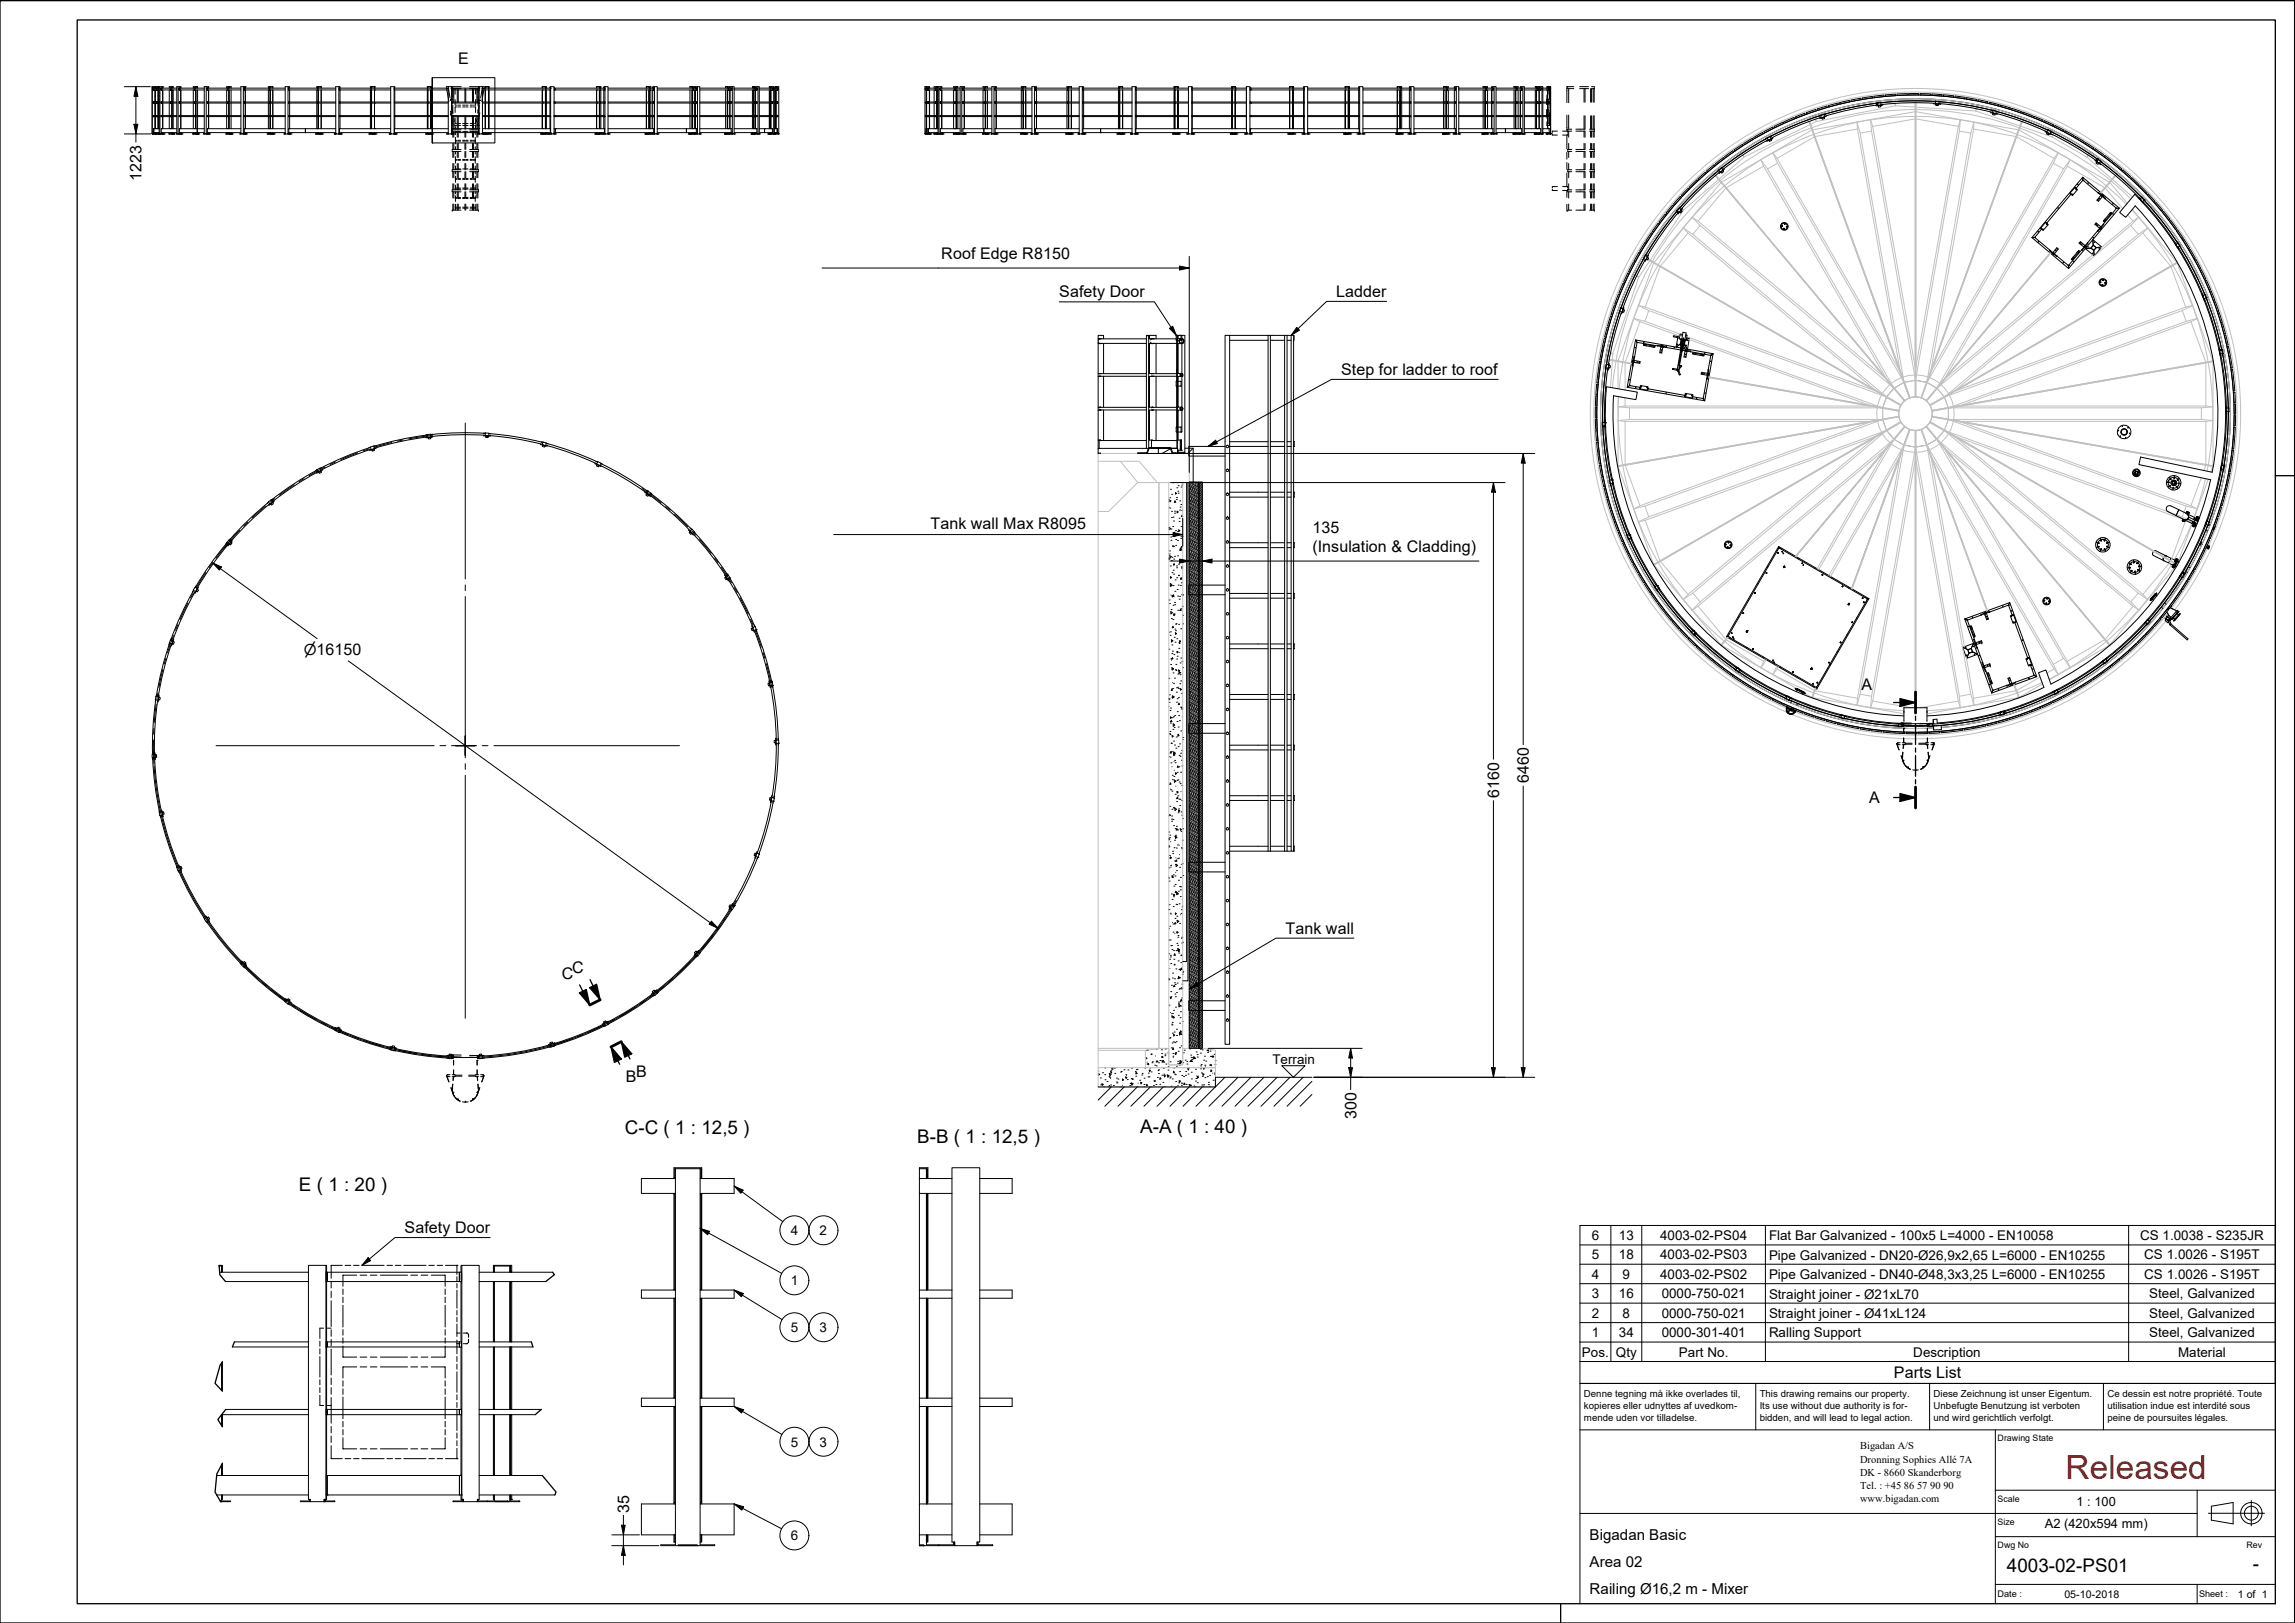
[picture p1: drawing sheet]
<svg xmlns="http://www.w3.org/2000/svg" width="594mm" height="420mm" viewBox="0 0 594 420" stroke-linecap="round" stroke-linejoin="round" font-family="sans-serif">
<defs><g id="words">
<text font-size="8.6" fill="#f00" x="534.7" y="382.9">Released</text>
<g font-size="4.9">
<text x="161.7" y="293.7">C-C ( 1 : 12,5 )</text>
<text x="295.1" y="293.3">A-A ( 1 : 40 )</text>
<text x="237.4" y="295.9">B-B ( 1 : 12,5 )</text>
<text x="77.4" y="308.3">E ( 1 : 20 )</text>
<text x="519.5" y="406.9">4003-02-PS01</text>
<text x="583.2" y="406.4">-</text>
</g>
<g font-size="4.1">
<text x="118.6" y="16.6">E</text>
<text x="36.7" y="46.8" transform="rotate(-90 36.7 46.8)">1223</text>
<text x="243.7" y="67.1">Roof Edge R8150</text>
<text x="274.2" y="77">Safety Door</text>
<text x="345.9" y="76.9">Ladder</text>
<text x="347.2" y="97.1">Step for ladder to roof</text>
<text x="240.8" y="136.9">Tank wall Max R8095</text>
<text x="339.7" y="137.9">135</text>
<text x="339.7" y="143">(Insulation &amp; Cladding)</text>
<text x="481.9" y="178.7">A</text>
<text x="395.8" y="202.8" transform="rotate(-90 395.8 202.8)">6460</text>
<text x="388.1" y="206.6" transform="rotate(-90 388.1 206.6)">6160</text>
<text x="483.9" y="208">A</text>
<text x="332.8" y="241.7">Tank wall</text>
<text x="145.5" y="253.4">C</text>
<text x="148.1" y="252">C</text>
<text x="162" y="280.1">B</text>
<text x="164.6" y="278.8">B</text>
<text x="351.1" y="289.7" transform="rotate(-90 351.1 289.7)">300</text>
<text x="104.7" y="319.2">Safety Door</text>
<text x="490.3" y="356.8">Parts List</text>
<text x="162.9" y="391.6" transform="rotate(-90 162.9 391.6)">35</text>
</g>
<g font-size="3.9">
<text x="78.6" y="169.6">⌀16150</text>
<text x="411.5" y="398.7">Bigadan Basic</text>
<text x="411.5" y="405.6">Area 02</text>
<text x="411.5" y="412.7">Railing Ø16,2 m - Mixer</text>
</g>
<g font-size="3.5">
<text x="329.4" y="275.5">Terrain</text>
<text x="204.7" y="319.7">4</text>
<text x="212.2" y="319.7">2</text>
<text x="412" y="321">6</text>
<text x="419.1" y="321">13</text>
<text x="429.7" y="321">4003-02-PS04</text>
<text x="457.9" y="321">Flat Bar Galvanized - 100x5 L=4000 - EN10058</text>
<text x="554" y="321">CS 1.0038 - S235JR</text>
<text x="412" y="326">5</text>
<text x="419.1" y="326.1">18</text>
<text x="429.7" y="326.1">4003-02-PS03</text>
<text x="457.9" y="326.1">Pipe Galvanized - DN20-Ø26,9x2,65 L=6000 - EN10255</text>
<text x="555" y="326.1">CS 1.0026 - S195T</text>
<text x="204.7" y="332.7">1</text>
<text x="412" y="331">4</text>
<text x="420" y="331.1">9</text>
<text x="429.7" y="331.1">4003-02-PS02</text>
<text x="457.9" y="331.1">Pipe Galvanized - DN40-Ø48,3x3,25 L=6000 - EN10255</text>
<text x="555" y="331.1">CS 1.0026 - S195T</text>
<text x="412" y="336.1">3</text>
<text x="412" y="341.1">2</text>
<text x="419.1" y="336.1">16</text>
<text x="420" y="341.1">8</text>
<text x="430.1" y="336.1">0000-750-021</text>
<text x="430.1" y="341.1">0000-750-021</text>
<text x="457.9" y="336.2">Straight joiner - Ø21xL70</text>
<text x="457.9" y="341.2">Straight joiner - Ø41xL124</text>
<text x="556.3" y="336.1">Steel, Galvanized</text>
<text x="556.3" y="341.2">Steel, Galvanized</text>
<text x="204.7" y="344.8">5</text>
<text x="212.2" y="344.8">3</text>
<text x="412" y="346.2">1</text>
<text x="419.1" y="346.2">34</text>
<text x="430.1" y="346.2">0000-301-401</text>
<text x="457.9" y="346.2">Ralling Support</text>
<text x="556.3" y="346.2">Steel, Galvanized</text>
<text x="409.5" y="351.2">Pos.</text>
<text x="418.3" y="351.2">Qty</text>
<text x="434.6" y="351.2">Part No.</text>
<text x="495.3" y="351.2">Description</text>
<text x="563.8" y="351.2">Material</text>
<text x="204.7" y="374.5">5</text>
<text x="212.2" y="374.5">3</text>
<text x="204.7" y="398.7">6</text>
</g>
<g font-size="3.3">
<text x="537.5" y="390">1 : 100</text>
<text x="529.3" y="395.6">A2 (420x594 mm)</text>
</g>
<g font-size="2.8">
<text x="534.4" y="413.6">05-10-2018</text>
<text x="579.2" y="413.6">1 of 1</text>
</g>
<g font-size="2.7">
<text x="481.5" y="375.2">Bigadan A/S</text>
<text x="481.5" y="378.6">Dronning Sophies Allé 7A</text>
<text x="481.5" y="382">DK - 8660 Skanderborg</text>
<text x="481.5" y="385.4">Tel. : +45</text>
<text x="481.5" y="388.8">www.bigadan.com</text>
<text x="492.8" y="385.4">86</text>
<text x="496.2" y="385.4">57</text>
<text x="499.7" y="385.4">90</text>
<text x="503" y="385.4">90</text>
</g>
<g font-size="2.5">
<text x="410" y="364.7">kopieres eller udnyttes af uvedkom-</text>
<text x="410" y="361.7">Denne tegning må ikke overlades til,</text>
<text x="455.5" y="361.7">This drawing remains our property.</text>
<text x="455.5" y="364.7">Its use without due authority is for-</text>
<text x="500.5" y="364.7">Unbefugte Benutzung ist verboten</text>
<text x="500.5" y="361.7">Diese Zeichnung ist unser Eigentum.</text>
<text x="545.5" y="364.7">utilisation indue est interdité sous</text>
<text x="545.5" y="361.7">Ce dessin est notre propriété. Toute</text>
<text x="410" y="367.9">mende uden vor tilladelse.</text>
<text x="455.5" y="367.9">bidden, and will lead to legal action.</text>
<text x="500.5" y="367.9">und wird gerichtlich verfolgt.</text>
<text x="545.5" y="367.9">peine de poursuites légales.</text>
</g>
<g font-size="2.4">
<text x="517.1" y="413.5">Date :</text>
<text x="569.3" y="413.5">Sheet :</text>
</g>
<g font-size="2.3">
<text x="517.1" y="373.2">Drawing State</text>
<text x="517.1" y="388.8">Scale</text>
<text x="517.1" y="394.8">Size</text>
<text x="517.1" y="400.8">Dwg No</text>
<text x="581.5" y="400.8">Rev</text>
</g>
</g></defs>
<!-- layer: Hatch -->
<g fill="none" stroke="#000" stroke-width=".26">
<path d="M296.8 117.1l.2 .2M299.8 115.9l.1 .1M303.1 116.1l-2.3 1.3M304.2 117.2l.1 .2M302.6 136.5h.1M302.6 129.3l.3 .3-.3 .2M302.6 136.5l.4 .4-.4 .2zM302.7 131.4h.1M302.8 131.5h.1M302.8 129.9h.1M302.8 128.9h.1M302.9 129.6h.1"/>
<path d="M303 126.7h.1M303.1 139h.1M303.1 139.9h.1M303.1 136.9h.1M303.2 134h.1M303.3 128h.1M303.3 132.4h.1M303.6 136.3h.1M303.7 133.9h.1M303.8 134.9h.1M303.8 125h.1M303.9 138.9h.1"/>
<path d="M304 132.8h.1M304 132.3h.1M304 137.8l.2 .3-.3 .1zM304.2 129.7l.1 .3h-.3zM304.3 137.4h.1M304.3 127.5l.2 .2-.2 .2zM304.3 139.7h.1M304.5 129.3h.1M304.5 128.8h.1M304.6 126.3h.1M304.7 132.3l.3 .2-.3 .3zM304.8 137.6h.1"/>
<path d="M304.8 139.9h.1M304.9 127.2h.1M305 125.7h.1M305 127.7h.1M305.1 137.2l.3 .2-.3 .2zM305.2 134.2h.1M305.2 135h.1M305.4 132h.1M305.4 129.7h.1M305.5 131.3h.1M305.6 139.4h.1M305.7 130.6h.1"/>
<path d="M305.7 138.8h.1M305.7 126.1h.1M305.8 136.3h.1M305.9 132.2h.1M306 138.9h.1M306 133.4l.2 .3h-.4zM306.2 125.3l-.2 .3h.2M306.2 125.3h.1M307.8 139.4l2.5 1.4 .9-.8M307.8 138.5l2.5 1.4 .9-.8M307.8 137.6l2.5 1.4 .9-.8M307.8 136.7l2.5 1.4"/>
<path d="M307.8 135.7l2.5 1.5M307.8 134.8l2.5 1.5M307.8 133.9l2.5 1.4M307.8 133l2.5 1.4M307.8 132.1l2.5 1.4M307.8 131.1l2.5 1.5M307.8 130.2l2.5 1.5M307.8 129.3l2.5 1.5M307.8 128.4l2.5 1.4M307.8 127.5l2.5 1.4M307.8 126.6l2.5 1.4M307.8 125.6l2.5 1.5"/>
<path d="M307.8 139.7l.2 .1M307.8 138.8h.1M307.8 134.2l.3 .1M307.8 133.3l.2 .1M307.8 132.4h.1M307.8 131.4l.1 .1M307.8 127.8l.3 .1M307.8 126.9l.2 .1M307.8 125.9l.2 .1M307.8 125.1h.1M307.8 136.4h.3M307.8 135.4l.2 .1"/>
<path d="M307.8 134.5h.1M307.8 133.6h.1M307.8 129.9l.3 .1M307.8 129l.2 .1M307.8 128.1h.2M307.8 127.2h.1M307.9 135.1l.2 .2M307.9 137.3l.2 .1M307.9 124.8l2.4 1.4M307.9 128.7l.2 .2M307.9 138.2l.3 .1M307.9 130.9l.2 .1"/>
<path d="M308 136.1l.2 .1M308 129.7l.2 .1M308 131.8l.2 .2M308 137l.3 .2M308 139.2l.2 .1M308 125.4l.2 .2M308.1 130.6l.2 .2M308.1 132.8l.2 .1M308.1 126.4l.2 .1M308.1 138l.2 .1M308.1 131.6l.3 .1M308.1 133.7l.2 .2"/>
<path d="M308.1 138.9l.3 .2M308.1 125.2l.3 .1M308.1 134.7l.3 .1M308.1 127.3l.3 .2M308.2 139.9l.2 .1M308.2 132.5l.2 .2M308.2 126.2l.2 .1M308.2 128.3l.2 .1M308.2 133.5l.3 .1M308.2 135.6l.2 .2M308.3 127.1l.2 .2M308.3 136.6l.2 .1"/>
<path d="M308.3 129.2l.2 .2M308.3 134.5l.2 .1M308.3 128.1l.3 .1M308.3 130.2l.2 .1M308.4 135.4l.2 .2M308.4 137.5l.2 .2M308.4 129l.2 .2M308.4 138.5l.3 .1M308.4 131.1l.2 .2M308.4 136.4l.3 .1M308.4 130l.3 .1M308.4 132.1l.3 .1"/>
<path d="M308.5 137.3l.2 .2M308.5 139.4l.2 .2M308.5 133.1l.2 .1M308.5 125.7l.2 .1M308.5 124.8l.2 .1M308.5 138.3l.3 .1M308.5 130.9l.2 .2M308.5 126.7l.2 .1M308.6 131.9l.2 .1M308.6 134l.2 .1M308.6 139.2l.2 .2M308.6 125.5l.2 .1"/>
<path d="M308.6 135l.3 .1M308.6 127.6l.2 .1M308.7 132.8l.2 .2M308.7 126.4l.2 .1M308.7 128.6l.2 .1M308.7 133.8l.2 .1M308.7 135.9l.2 .1M308.7 129.5l.2 .1M308.7 134.7l.3 .2M308.7 127.4l.2 .1M308.7 136.9l.3 .1M308.8 128.3l.2 .1"/>
<path d="M308.8 130.5l.2 .1M308.8 135.7l.2 .1M308.8 137.8l.2 .1M308.8 131.4l.3 .1M308.9 136.6l.2 .2M308.9 129.3l.2 .1M308.9 138.8l.2 .1M308.9 125l.2 .1M308.9 130.2l.2 .1M308.9 132.4l.2 .1M308.9 125.9l.3 .2M308.9 137.6l.3 .1"/>
<path d="M308.9 131.2l.3 .1M308.9 139.7l.3 .1M308.9 133.3l.3 .1M309 138.5l.2 .1M309 124.8l.2 .1M309 126.9l.2 .1M309 132.1l.2 .1M309 134.3l.2 .1M309 127.8l.3 .2M309.1 139.5l.2 .1M309.1 133.1l.2 .1M309.1 125.7l.2 .2"/>
<path d="M309.1 135.2l.2 .1M309.1 126.7l.2 .1M309.1 128.8l.2 .1M309.2 134l.2 .2M309.2 127.6l.2 .2M309.2 136.2l.2 .1M309.2 129.8l.2 .1M309.2 135l.3 .1M309.2 137.1l.2 .1M309.2 128.6l.3 .1M309.2 138.1l.3 .1M309.2 130.7l.3 .2"/>
<path d="M309.3 135.9l.2 .2M309.3 129.5l.2 .2M309.3 131.7l.2 .1M309.3 136.9l.3 .1M309.3 139l.2 .1M309.3 125.3l.2 .1M309.4 130.5l.2 .1M309.4 140l.2 .1M309.4 132.6l.2 .2M309.4 126.2l.2 .2M309.4 137.8l.2 .2M309.4 131.4l.3 .2"/>
<path d="M309.4 133.6l.2 .1M309.5 138.8l.2 .1M309.5 125.1l.2 .1M309.5 127.2l.2 .1M309.5 132.4l.2 .1M309.5 126l.3 .1M309.5 134.5l.2 .2M309.5 128.1l.3 .2M309.5 124.8l.8 .5M309.5 139.7l.3 .2M309.5 133.4l.3 .1M309.5 135.5l.3 .1"/>
<path d="M309.6 127l.2 .1M309.6 136.4l.2 .2M309.6 129.1l.2 .1M309.6 134.3l.2 .2M309.6 127.9l.3 .1M309.6 130l.2 .2M309.7 135.3l.2 .1M309.7 137.4l.2 .1M309.7 128.9l.2 .1M309.7 138.3l.3 .2M309.7 131l.2 .1M309.8 136.2l.2 .2"/>
<path d="M309.8 129.8l.2 .1M309.8 132l.2 .1M309.8 137.2l.2 .1M309.8 139.3l.2 .1M309.8 132.9l.2 .1M309.8 125.5l.2 .2M309.8 138.1l.3 .1M309.8 130.8l.2 .1M309.8 126.5l.3 .1M309.9 131.7l.2 .1M309.9 133.9l.2 .1M309.9 139.1l.2 .1"/>
<path d="M309.9 125.3l.2 .1M309.9 134.8l.3 .1M309.9 127.4l.2 .2M310 140l.2 .1M310 132.7l.2 .1M310 126.3l.2 .1M310 128.4l.2 .1M310 133.6l.2 .1M310 135.8l.2 .1M310 129.3l.3 .2M310 134.6l.3 .1M310 127.2l.3 .1"/>
<path d="M310 136.7l.3 .1M310.1 128.2l.2 .1M310.1 130.3l.2 .1M310.1 135.5l.2 .1M310.1 137.7l.2 .1M310.1 131.2l.2 .2M310.2 136.5l.1 .1M310.2 129.1l.1 .1M310.2 138.6l.1 .1M310.2 124.8l.1 .2M310.2 130l.1 .1M310.2 125.8l.1 .1"/>
<path d="M310.3 137.4v.1M310.3 131v.1M310.3 139.6h.1M310.3 133.1v.1M310.3 138.4h.1M310.3 126.7v.1M310.3 134.1h.1M310.3 127.7h.1M310.3 132h.1M310.7 124.8l-.4 .3M311.1 124.8l-.8 .8M311.2 131.4l-.9 .9-.1-.1"/>
<path d="M311.2 139.5l-.9 .9M311.2 138.6l-.9 .9M311.2 137.7l-.9 .9M311.2 137.2l-.9 .9M311.2 136.8l-.9 .9M311.2 136.4l-.9 .8M311.2 135.9l-.9 .9M311.2 135.5l-.9 .9M311.2 135l-.9 .9M311.2 134.6l-.9 .8M311.2 134.1l-.9 .9M311.2 133.6l-.9 .9"/>
<path d="M311.2 133.2l-.9 .9M311.2 132.8l-.9 .8M311.2 132.3l-.9 .9M311.2 131.9l-.9 .9M311.2 131l-.9 .8M311.2 130.5l-.9 .9M311.2 130.1l-.9 .8M311.2 129.6l-.9 .9M311.2 129.2l-.9 .8M311.2 128.7l-.9 .9M311.2 128.3l-.9 .9M311.2 127.8l-.9 .9"/>
<path d="M311.2 127.4l-.9 .9M311.2 126.9l-.9 .9M311.2 126.5l-.9 .8M311.2 126l-.9 .9M311.2 125.6l-.9 .8M311.2 125.1l-.9 .9M302.6 144.5l.3 .2-.3 .2zM302.6 143.4h.1M302.6 155.3h.1M302.7 142.6h.1M302.7 156.3h.1M302.8 143.8l.4 .3-.4 .3z"/>
<path d="M302.9 151.8h.1M302.9 146.5h.1M302.9 151l.4 .4-.4 .3zM303 149.3l.3 .2-.3 .2zM303.1 158.3l.4 .3-.4 .3zM303.1 154.1h.1M303.1 157.8h.1M303.2 145.1h.1M303.2 151.6h.1M303.4 144.3h.1M303.4 148.3h.1M303.4 154.1l.3 .2-.3 .2z"/>
<path d="M303.5 141.5h.1M303.5 141.3h.1M303.7 156.7h.1M303.7 151.6h.1M303.7 147.6h.1M303.7 154l.2 .3-.3 .1zM303.8 148.6h.1M303.8 144.7h.1M303.8 141.4h.1M303.8 159l.3 .2-.2 .1zM303.9 158.9h.1M303.9 145.9l.1 .3-.3 .1z"/>
<path d="M304 144h.1M304 156h.1M304.1 156.5h.1M304.1 153.1h.1M304.2 150.1h.1M304.3 141.2h.1M304.5 146.5h.1M304.6 149.6h.1M304.6 147h.1M304.7 152.6h.1M304.8 143.9h.1M304.8 154.3h.1"/>
<path d="M304.9 158h.1M305 151.5h.1M305.1 146.1h.1M305.1 149h.1M305.1 148.9h.1M305.2 155.1h.1M305.3 142.4h.1M305.4 154.4h.1M305.5 142.3h.1M305.5 142.5h.1M305.5 142l.3 .2-.2 .2zM305.6 151.6h.1"/>
<path d="M305.6 157.7l.1 .3-.3 .1zM305.7 157.6h.1M305.7 149.6l.2 .3h-.3zM305.8 149.6h.1M305.8 150.9h.1M305.8 144.9h.1M305.9 141.5l.1 .3-.3 .1zM305.9 146.7h.1M305.9 153.9h.1M306 154.1h.1M306 157h.1M306.1 159.3h.1"/>
<path d="M306.2 154h.1M306.2 146.9l-.3-.1 .1 .4 .2-.1M307.8 148l.3 .1M307.8 159.6l2.5 1.4 .9-.9M307.8 158.7l2.5 1.4M307.8 157.7l2.5 1.5 .9-.8M307.8 156.8l2.5 1.4M307.8 155.9l2.5 1.5M307.8 155l2.5 1.4M307.8 154.1l2.5 1.4M307.8 153.2l2.5 1.4M307.8 152.2l2.5 1.5"/>
<path d="M307.8 151.3l2.5 1.4M307.8 150.4l2.5 1.4M307.8 149.5l2.5 1.4M307.8 148.5l2.5 1.5M307.8 147.7l2.5 1.4M307.8 146.7l2.5 1.5M307.8 145.8l2.5 1.5M307.8 144.9l2.5 1.4M307.8 144l2.5 1.4M307.8 143.1l2.5 1.4M307.8 142.2l2.5 1.4M307.8 141.2l2.5 1.5"/>
<path d="M307.8 140.3l2.5 1.5M307.8 159.9h.2M307.8 159h.1M307.8 154.4l.3 .1M307.8 153.5h.2M307.8 152.5l.1 .1M307.8 147l.2 .1M307.8 146.1l.1 .1M307.8 145.2h.1M307.8 140.6l.3 .1M307.8 157.4l.3 .2M307.8 156.5l.2 .1"/>
<path d="M307.8 155.6l.2 .1M307.8 154.7h.1M307.8 150.1l.3 .1M307.8 149.2l.2 .1M307.8 148.3h.1M307.8 147.4h.1M307.8 143.7l.3 .1M307.8 142.7l.2 .2M307.8 141.9h.2M307.8 140.9l.1 .1M307.9 155.3l.2 .1M307.9 148.9l.2 .1"/>
<path d="M307.9 141.6l.2 .1M307.9 151l.2 .2M307.9 156.3l.3 .1M307.9 142.5l.2 .1M307.9 158.4l.2 .1M307.9 144.6l.2 .2M308 149.9l.2 .1M308 143.5l.2 .1M308 159.3l.2 .2M308 152l.2 .1M308 145.6l.2 .1M308 157.2l.2 .1"/>
<path d="M308 150.8l.3 .1M308 153l.2 .1M308.1 158.2l.2 .1M308.1 144.4l.2 .1M308.1 153.9l.2 .1M308.1 146.5l.2 .2M308.1 140.1l.2 .2M308.1 159.1l.3 .1M308.1 151.8l.2 .1M308.1 145.4l.3 .1M308.1 147.5l.3 .1M308.1 152.7l.3 .1"/>
<path d="M308.1 154.9l.3 .1M308.1 141.1l.3 .1M308.2 146.3l.2 .1M308.2 155.8l.2 .1M308.2 148.4l.2 .2M308.2 142l.2 .2M308.2 153.7l.2 .1M308.2 147.2l.3 .2M308.2 149.4l.2 .1M308.3 154.6l.2 .1M308.3 140.8l.2 .2M308.3 156.8l.2 .1"/>
<path d="M308.3 150.3l.2 .2M308.3 143l.2 .1M308.3 148.2l.2 .1M308.3 155.6l.3 .1M308.3 141.8l.3 .1M308.3 157.7l.3 .1M308.3 143.9l.3 .2M308.4 149.1l.2 .2M308.4 151.3l.2 .1M308.4 156.5l.2 .1M308.4 142.7l.2 .2M308.4 158.7l.2 .1"/>
<path d="M308.4 152.2l.3 .2M308.4 144.9l.2 .1M308.4 157.5l.3 .1M308.4 150.1l.3 .1M308.4 143.7l.3 .1M308.4 159.6l.3 .1M308.4 145.8l.3 .2M308.5 151l.2 .2M308.5 153.2l.2 .1M308.5 158.4l.2 .1M308.5 144.7l.2 .1M308.5 154.1l.3 .2"/>
<path d="M308.5 146.8l.2 .1M308.5 140.4l.3 .1M308.6 159.4l.2 .1M308.6 152l.2 .1M308.6 145.6l.2 .2M308.6 147.7l.2 .2M308.6 153l.2 .1M308.6 155.1l.2 .1M308.6 148.7l.3 .1M308.6 141.4l.2 .1M308.7 153.9l.2 .2M308.7 146.6l.2 .1"/>
<path d="M308.7 140.2l.2 .1M308.7 156l.2 .2M308.7 142.3l.2 .2M308.7 147.5l.2 .2M308.7 149.6l.2 .2M308.7 154.9l.2 .1M308.7 141.1l.2 .2M308.7 157l.2 .1M308.7 150.6l.3 .1M308.7 143.3l.2 .1M308.8 148.5l.2 .1M308.8 155.8l.2 .2"/>
<path d="M308.8 142.1l.2 .1M308.8 157.9l.2 .2M308.8 144.2l.2 .2M308.8 149.4l.2 .2M308.8 151.6l.2 .1M308.8 145.2l.3 .1M308.9 156.8l.2 .1M308.9 150.4l.2 .1M308.9 143l.2 .2M308.9 158.9l.2 .1M308.9 152.5l.2 .2M308.9 157.7l.3 .2"/>
<path d="M308.9 144l.3 .1M308.9 159.9l.2 .1M308.9 146.1l.2 .2M308.9 151.3l.3 .2M308.9 153.5l.3 .1M308.9 147.1l.3 .1M309 158.7l.2 .1M309 152.3l.2 .1M309 144.9l.2 .2M309 154.4l.2 .2M309 140.7l.2 .1M309 159.6l.3 .2"/>
<path d="M309 145.9l.2 .1M309 148l.2 .2M309 141.6l.3 .1M309.1 153.2l.2 .2M309.1 146.8l.2 .2M309.1 155.4l.2 .1M309.1 149l.2 .1M309.1 154.2l.3 .1M309.1 140.4l.3 .1M309.1 156.3l.2 .2M309.1 142.6l.2 .1M309.2 147.8l.2 .1"/>
<path d="M309.2 157.3l.2 .1M309.2 149.9l.2 .1M309.2 143.5l.2 .1M309.2 155.2l.2 .1M309.2 148.7l.3 .2M309.2 141.4l.2 .1M309.2 150.9l.3 .1M309.2 156.1l.3 .1M309.2 142.3l.3 .2M309.2 158.2l.3 .2M309.2 144.5l.3 .1M309.3 149.7l.2 .1"/>
<path d="M309.3 143.3l.2 .1M309.3 159.2l.2 .1M309.3 151.8l.2 .1M309.3 145.4l.2 .1M309.3 157.1l.2 .1M309.3 150.6l.3 .2M309.3 152.8l.2 .1M309.4 158l.2 .1M309.4 144.2l.2 .2M309.4 153.7l.2 .1M309.4 146.4l.2 .1M309.4 159l.3 .1"/>
<path d="M309.4 151.6l.2 .1M309.4 145.2l.3 .1M309.4 147.3l.3 .1M309.5 152.5l.2 .2M309.5 154.7l.2 .1M309.5 140.9l.2 .2M309.5 159.9l.2 .1M309.5 146.1l.2 .2M309.5 155.6l.3 .1M309.5 148.3l.2 .1M309.5 141.9l.3 .1M309.5 153.5l.3 .1"/>
<path d="M309.5 147.1l.3 .1M309.5 149.2l.3 .2M309.6 154.4l.2 .2M309.6 140.7l.2 .1M309.6 156.6l.2 .1M309.6 142.8l.2 .2M309.6 148l.2 .2M309.6 141.6l.3 .2M309.6 157.5l.3 .1M309.6 150.2l.2 .1M309.6 143.8l.3 .1M309.7 155.4l.2 .1"/>
<path d="M309.7 149l.2 .1M309.7 151.1l.2 .2M309.7 156.3l.2 .2M309.7 142.6l.2 .1M309.7 158.5l.2 .1M309.7 152.1l.3 .1M309.7 144.7l.2 .2M309.8 157.3l.2 .1M309.8 149.9l.2 .2M309.8 143.6l.2 .1M309.8 159.4l.2 .2M309.8 145.7l.2 .1"/>
<path d="M309.8 150.9l.2 .1M309.8 153l.2 .2M309.8 158.2l.2 .2M309.8 144.5l.2 .2M309.8 154l.3 .1M309.8 146.6l.2 .2M309.8 140.3l.3 .1M309.9 159.2l.2 .1M309.9 151.8l.2 .2M309.9 145.5l.2 .1M309.9 147.6l.2 .1M309.9 152.8l.2 .2"/>
<path d="M309.9 154.9l.2 .2M309.9 148.5l.3 .2M309.9 141.2l.2 .1M310 153.8l.2 .1M310 146.4l.2 .2M310 155.9l.2 .1M310 142.2l.2 .1M310 147.4l.3 .1M310 149.5l.2 .1M310 154.7l.3 .2M310 141l.3 .1M310 156.8l.3 .2"/>
<path d="M310 150.5l.3 .1M310 143.1l.3 .1M310.1 155.7l.2 .1M310.1 148.3l.2 .2M310.1 141.9l.2 .1M310.1 157.8l.2 .1M310.1 144.1l.2 .1M310.1 149.3l.2 .1M310.1 151.4l.2 .1M310.1 145l.2 .1M310.2 156.6l.1 .1M310.2 150.2l.1 .1"/>
<path d="M310.2 142.9l.1 .1M310.2 158.8l.1 .1M310.2 157.6h.1M310.2 143.8l.1 .1M310.2 159.7l.1 .1M310.2 146l.1 .1M310.3 151.2h.1M310.3 153.3v.1M310.3 146.9h.1M310.3 158.5v.1M310.3 152.1h.1M310.3 144.8h.1"/>
<path d="M310.3 140.5h.1M310.3 159.5h.1M310.3 145.7h.1M310.3 147.9h.1M311.2 153.4l-.9 .9M311.2 151.6l-.9 .8h-.1M311.2 159.7l-.9 .9M311.2 159.3l-.9 .8M311.2 158.8l-.9 .9M311.2 157.9l-.9 .9M311.2 157.5l-.9 .8M311.2 157l-.9 .9"/>
<path d="M311.2 156.5l-.9 .9M311.2 156.1l-.9 .9M311.2 155.7l-.9 .8M311.2 155.2l-.9 .9M311.2 154.8l-.9 .9M311.2 154.3l-.9 .9M311.2 153.9l-.9 .8M311.2 153l-.9 .8M311.2 152.5l-.9 .9M311.2 152.1l-.9 .9M311.2 151.2l-.9 .9M311.2 150.7l-.9 .9"/>
<path d="M311.2 150.3l-.9 .9M311.2 149.8l-.9 .9M311.2 149.4l-.9 .8M311.2 148.9l-.9 .9M311.2 148.5l-.9 .9M311.2 148l-.9 .9M311.2 147.6l-.9 .9M311.2 147.2l-.9 .8M311.2 146.7l-.9 .9M311.2 146.2l-.9 .9M311.2 145.8l-.9 .9M311.2 145.3l-.9 .9"/>
<path d="M311.2 144.9l-.9 .9M311.2 144.4l-.9 .9M311.2 144l-.9 .9M311.2 143.6l-.9 .8M311.2 143.1l-.9 .9M311.2 142.7l-.9 .8M311.2 142.2l-.9 .9M311.2 141.7l-.9 .9M311.2 141.3l-.9 .9M311.2 140.8l-.9 .9M311.2 140.4l-.9 .9M302.6 175.6h.1"/>
<path d="M302.6 168.1h.1M302.7 179.9h.1M302.7 163.7h.1M302.9 164.5h.1M303 163.6h.1M303 172h.1M303.1 170.6h.1M303.2 160.1h.1M303.2 165.6l.4 .3-.4 .3zM303.2 170.9h.1M303.4 167h.1M303.4 169.2h.1"/>
<path d="M303.4 172.8l.4 .4-.4 .2zM303.4 178.4l.1 .2-.3 .1zM303.5 168.6h.1M303.5 170.3l.1 .3h-.3zM303.5 173.1h.1M303.5 178.2h.1M303.5 176.7h.1M303.6 160.4h.1M303.6 162.1l.2 .3-.4 .1zM303.7 174.2h.1M303.8 176.9h.1M303.9 169.5h.1"/>
<path d="M304 165h.1M304 175.6h.1M304.1 162.9h.1M304.2 166.2h.1M304.2 173.4h.1M304.2 164.1h.1M304.2 163.8l.3 .2-.2 .2zM304.3 163.3h.1M304.3 161.6h.1M304.4 172h.1M304.4 161.5h.1M304.4 173.6h.1"/>
<path d="M304.5 179.2h.1M304.5 178.1h.1M304.6 170.6h.1M304.6 165.4h.1M304.7 168.6l.3 .2-.3 .2zM304.7 169.9h.1M304.8 177.9h.1M304.9 174.5h.1M305 178.2h.1M305.1 161.6h.1M305.1 173.4l.3 .3-.3 .1zM305.1 167.9h.1"/>
<path d="M305.2 166.3h.1M305.2 166.6h.1M305.3 173.9l.2 .3-.4 .1zM305.4 169h.1M305.4 177h.1M305.4 174.1h.1M305.4 165.8l.2 .3-.3 .1zM305.5 174.7h.1M305.5 171.6h.1M305.5 178.3l.3 .2-.2 .1zM305.6 162.8h.1M305.6 170.3h.1"/>
<path d="M305.6 176.3h.1M305.9 179.5h.1M305.9 171.2h.1M306.1 172.8h.1M306.1 161.5h.1M307.8 179.1h.1M307.8 165.4h.1M307.8 179.7l2.5 1.5 .9-.8M307.8 178.8l2.5 1.5M307.8 177.9l2.5 1.4M307.8 177l2.5 1.4M307.8 176.1l2.5 1.4"/>
<path d="M307.8 175.1l2.5 1.5M307.8 174.2l2.5 1.5M307.8 173.3l2.5 1.5M307.8 172.4l2.5 1.4M307.8 171.5l2.5 1.4M307.8 170.6l2.5 1.4M307.8 169.6l2.5 1.5M307.8 168.7l2.5 1.5M307.8 167.8l2.5 1.4M307.8 166.9l2.5 1.5M307.8 166l2.5 1.4M307.8 165.1l2.5 1.4"/>
<path d="M307.8 164.1l2.5 1.5M307.8 163.2l2.5 1.5M307.8 162.3l2.5 1.4 .9-.8M307.8 161.4l2.5 1.5M307.8 160.5l2.5 1.4 .9-.9M307.8 175.5l.3 .1M307.8 174.5l.2 .1M307.8 173.6l.2 .1M307.8 172.7h.1M307.8 168.1l.3 .1M307.8 167.2l.2 .1M307.8 166.3h.1"/>
<path d="M307.8 161.7l.3 .1M307.8 160.8l.2 .1M307.8 177.6l.3 .1M307.8 176.7h.2M307.8 175.8h.1M307.8 174.8h.1M307.8 170.3h.3M307.8 169.3l.2 .1M307.8 168.4h.1M307.8 163.8l.3 .2M307.8 162.9l.2 .1M307.8 162l.1 .1"/>
<path d="M307.8 161.1h.1M307.9 169l.2 .2M307.9 162.6l.2 .2M307.9 178.5l.2 .1M307.9 171.2l.2 .1M307.9 164.8l.2 .1M307.9 176.4l.2 .1M307.9 170l.3 .1M307.9 172.1l.2 .2M308 177.3l.2 .2M308 163.6l.2 .1M308 179.5l.2 .1"/>
<path d="M308 173.1l.2 .1M308 165.7l.2 .2M308 178.3l.3 .1M308 170.9l.2 .2M308 164.5l.3 .2M308 166.7l.3 .1M308.1 171.9l.2 .1M308.1 174l.2 .2M308.1 160.3l.2 .1M308.1 179.2l.2 .2M308.1 165.5l.2 .2M308.1 175l.3 .1"/>
<path d="M308.1 167.6l.2 .2M308.1 161.2l.3 .2M308.1 172.8l.3 .2M308.1 166.5l.3 .1M308.1 168.6l.3 .1M308.2 173.8l.2 .1M308.2 160.1l.2 .1M308.2 175.9l.2 .2M308.2 169.5l.2 .2M308.2 162.2l.2 .1M308.2 174.8l.3 .1M308.2 167.4l.2 .2"/>
<path d="M308.2 161l.3 .1M308.2 176.9l.3 .1M308.2 163.2l.3 .1M308.3 168.4l.2 .1M308.3 170.5l.2 .1M308.3 175.7l.2 .2M308.3 162l.2 .1M308.3 177.8l.2 .2M308.3 171.4l.3 .2M308.3 164.1l.2 .1M308.4 176.7l.2 .1M308.4 169.3l.2 .2"/>
<path d="M308.4 162.9l.2 .1M308.4 178.8l.2 .1M308.4 165.1l.2 .1M308.4 170.3l.2 .1M308.4 172.4l.2 .1M308.4 166l.3 .1M308.4 177.6l.3 .2M308.4 171.2l.3 .2M308.4 163.9l.3 .1M308.4 179.7l.3 .2M308.4 173.4l.3 .1M308.5 178.6l.2 .1"/>
<path d="M308.5 164.8l.2 .1M308.5 167l.2 .1M308.5 172.2l.2 .1M308.5 174.3l.2 .1M308.5 167.9l.3 .1M308.5 160.5l.2 .2M308.6 179.5l.2 .2M308.6 173.1l.2 .2M308.6 165.8l.2 .1M308.6 175.3l.2 .1M308.6 161.5l.2 .1M308.6 166.7l.2 .1"/>
<path d="M308.6 168.9l.2 .1M308.7 174.1l.2 .1M308.7 160.3l.2 .1M308.7 176.2l.2 .1M308.7 169.8l.2 .1M308.7 162.4l.2 .2M308.7 175l.2 .1M308.7 167.7l.2 .1M308.7 161.3l.2 .1M308.7 177.2l.2 .1M308.7 163.4l.2 .1M308.7 168.6l.2 .1"/>
<path d="M308.7 170.8l.2 .1M308.7 164.3l.3 .2M308.8 176l.2 .1M308.8 169.6l.2 .1M308.8 162.2l.2 .1M308.8 178.1l.2 .1M308.8 171.7l.2 .1M308.8 176.9l.3 .1M308.8 163.2l.3 .1M308.8 179.1l.2 .1M308.8 165.3l.2 .1M308.9 170.5l.2 .1"/>
<path d="M308.9 172.7l.2 .1M308.9 166.2l.2 .2M308.9 177.9l.2 .1M308.9 171.5l.3 .1M308.9 164.1l.2 .2M308.9 173.6l.3 .1M308.9 178.8l.3 .1M308.9 165.1l.3 .1M308.9 167.2l.3 .1M308.9 160.8l.3 .2M309 172.4l.2 .2M309 166l.2 .2"/>
<path d="M309 174.6l.2 .1M309 168.1l.2 .2M309 179.8l.2 .1M309 173.4l.3 .1M309 175.5l.2 .1M309 161.8l.2 .1M309.1 167l.2 .1M309.1 176.5l.2 .1M309.1 169.1l.2 .1M309.1 162.7l.2 .2M309.1 174.3l.2 .2M309.1 167.9l.3 .2"/>
<path d="M309.1 160.6l.2 .1M309.1 170.1l.3 .1M309.2 175.3l.2 .1M309.2 161.5l.2 .2M309.2 177.4l.2 .1M309.2 163.7l.2 .1M309.2 168.9l.2 .1M309.2 162.5l.3 .1M309.2 178.4l.3 .1M309.2 171l.2 .2M309.2 164.6l.3 .2M309.2 176.2l.3 .2"/>
<path d="M309.2 169.8l.3 .2M309.2 172l.3 .1M309.3 177.2l.2 .1M309.3 163.4l.2 .2M309.3 179.3l.2 .2M309.3 172.9l.2 .2M309.3 165.6l.2 .1M309.3 178.1l.3 .2M309.3 170.8l.2 .1M309.3 164.4l.3 .1M309.3 166.5l.3 .2M309.4 171.7l.2 .2"/>
<path d="M309.4 173.9l.2 .1M309.4 160.1l.2 .2M309.4 179.1l.2 .1M309.4 165.4l.2 .1M309.4 174.8l.3 .2M309.4 167.5l.2 .1M309.4 161.1l.3 .1M309.5 172.7l.2 .1M309.5 166.3l.2 .1M309.5 168.4l.2 .2M309.5 173.7l.2 .1M309.5 175.8l.2 .1"/>
<path d="M309.5 169.4l.3 .1M309.5 162l.2 .2M309.5 174.6l.3 .2M309.5 167.3l.3 .1M309.5 160.9l.3 .1M309.5 176.7l.3 .2M309.5 163l.3 .1M309.6 168.2l.2 .1M309.6 170.3l.2 .2M309.6 175.6l.2 .1M309.6 161.8l.2 .1M309.6 177.7l.2 .1"/>
<path d="M309.6 171.3l.3 .1M309.6 163.9l.2 .2M309.7 176.5l.2 .1M309.7 169.2l.2 .1M309.7 162.8l.2 .1M309.7 178.6l.2 .2M309.7 164.9l.2 .1M309.7 170.1l.2 .1M309.7 172.3l.2 .1M309.8 177.5l.2 .1M309.8 163.7l.2 .1M309.8 179.6l.2 .1"/>
<path d="M309.8 173.2l.2 .1M309.8 165.8l.2 .2M309.8 178.4l.2 .1M309.8 171.1l.2 .1M309.8 164.7l.2 .1M309.8 166.8l.2 .1M309.8 172l.2 .1M309.8 174.2l.2 .1M309.8 167.7l.3 .2M309.8 160.4l.2 .1M309.9 179.4l.2 .1M309.9 173l.2 .1"/>
<path d="M309.9 165.6l.2 .1M309.9 175.1l.2 .1M309.9 161.3l.2 .2M309.9 166.5l.3 .2M309.9 168.7l.2 .1M310 173.9l.2 .1M310 160.1l.2 .2M310 176.1l.2 .1M310 169.6l.2 .2M310 162.3l.2 .1M310 174.9l.3 .1M310 167.5l.2 .1"/>
<path d="M310 161.1l.3 .1M310 177l.3 .1M310 163.2l.2 .2M310 168.4l.3 .2M310 170.6l.3 .1M310 164.2l.3 .1M310.1 175.8l.2 .1M310.1 162.1l.2 .1M310.1 178l.2 .1M310.1 171.5l.2 .2M310.1 176.8l.2 .1M310.1 163l.2 .2"/>
<path d="M310.1 165.1l.2 .2M310.2 179.8l.1 .2M310.2 172.5l.1 .1M310.2 166.1l.1 .1M310.2 177.7l.1 .1M310.2 171.3l.1 .1M310.2 164h.1M310.2 173.4l.1 .1M310.3 178.7h.1M310.3 164.9v.1M310.3 167v.1M310.3 160.7h.1"/>
<path d="M310.3 165.9h.1M310.3 168h.1M310.3 173.2h.1M310.3 161.6h.1M310.3 175.3v.1M310.3 179.6v.1M311.2 171.4l-.9 .9M311.2 169.6l-.9 .9-.1-.2M311.2 168.7l-.9 .8-.2-.1M311.2 178.1l-.9 .9-.2-.1M311.2 173.6l-.9 .8M311.2 179.9l-.9 .9"/>
<path d="M311.2 179.5l-.9 .8M311.2 179l-.9 .9M311.2 178.6l-.9 .9M311.2 177.7l-.9 .9M311.2 177.2l-.9 .9M311.2 176.8l-.9 .8M311.2 176.3l-.9 .9M311.2 175.9l-.9 .8M311.2 175.4l-.9 .9M311.2 175l-.9 .9M311.2 174.5l-.9 .9M311.2 174.1l-.9 .9"/>
<path d="M311.2 173.2l-.9 .9M311.2 172.7l-.9 .9M311.2 172.3l-.9 .8M311.2 171.8l-.9 .9M311.2 170.9l-.9 .9M311.2 170.5l-.9 .9M311.2 170.1l-.9 .8M311.2 169.1l-.9 .9M311.2 168.2l-.9 .9M311.2 167.8l-.9 .9M311.2 167.3l-.9 .9M311.2 166.9l-.9 .9"/>
<path d="M311.2 166.5l-.9 .8M311.2 166l-.9 .9M311.2 165.6l-.9 .8M311.2 165.1l-.9 .9M311.2 164.6l-.9 .9M311.2 164.2l-.9 .9M311.2 163.7l-.9 .9M311.2 163.3l-.9 .9M311.2 162.4l-.9 .9M311.2 162l-.9 .8M311.2 161.5l-.9 .9M311.2 160.6l-.9 .9"/>
<path d="M302.6 180.8l.3 .1-.3 .2zM302.6 182.8h.1M302.6 181.8h.1M302.7 195.8v.1M302.7 189.9h.1M302.9 183.9h.1M302.9 190.2h.1M302.9 189.4h.1M302.9 196h.1M302.9 186.8h.1M303 183.3h.1M303 187.2h.1"/>
<path d="M303 185.6l.3 .2-.3 .2zM303.1 194.6l.1 .3h-.3zM303.1 197.5h.1M303.1 192.4h.1M303.2 192.4h.1M303.2 186.5l.2 .3-.3 .1zM303.2 194.5h.1M303.3 180.5h.1M303.4 198.5h.1M303.4 190.4l.3 .2-.3 .2zM303.4 185.8h.1M303.5 180.1l.5 .3-.5 .3z"/>
<path d="M303.6 188.8h.1M303.7 194.9h.1M303.7 187.4l.4 .3-.4 .3zM303.8 185.5h.1M303.8 191.9h.1M303.8 194.6l.4 .4-.4 .2zM303.8 195.2l.3 .2-.2 .2zM303.9 197.1v.1M304 188.3h.1M304 199.4h.1M304 192.9h.1M304.1 185.3h.1"/>
<path d="M304.1 196.8h.1M304.2 197.4h.1M304.4 193.7h.1M304.5 190.8h.1M304.5 181.8h.1M304.7 186.8h.1M304.7 199.9h.1M304.7 180.9h.1M304.8 184.2h.1M304.8 190.1h.1M304.9 198.3l.2 .3h-.3zM305 193.3h.1"/>
<path d="M305 188.2h.1M305.1 180.6h.1M305.1 190.2l.1 .3h-.3zM305.1 185.3h.1M305.1 198.5h.1M305.2 182l.2 .4h-.4zM305.2 195.5h.1M305.3 186.6h.1M305.4 192.6h.1M305.5 195.8h.1M305.6 183v.1M305.6 195h.1"/>
<path d="M305.6 199.9h.1M305.6 189.2h.1M305.8 183.1h.1M305.8 196.8h.1M305.9 183.6h.1M305.9 194.3h.1M305.9 198.3h.1M306 185.6h.1M306.1 191.4h.1M306.2 190.9h.1M306.2 183.3l-.3-.2 .1 .4 .2-.2M307.8 195h.1"/>
<path d="M307.8 199.9l2.5 1.4M307.8 199l2.5 1.4M307.8 198.1l2.5 1.4M307.8 197.1l2.5 1.5M307.8 196.2l2.5 1.5M307.8 195.3l2.5 1.5M307.8 194.4l2.5 1.4M307.8 193.5l2.5 1.4M307.8 192.6l2.5 1.4M307.8 191.6l2.5 1.5M307.8 190.7l2.5 1.5M307.8 189.8l2.5 1.5"/>
<path d="M307.8 188.9l2.5 1.4M307.8 188l2.5 1.4M307.8 187.1l2.5 1.4M307.8 186.1l2.5 1.5M307.8 185.2l2.5 1.5M307.8 184.3l2.5 1.5 .9-.9M307.8 183.4l2.5 1.4 .9-.9M307.8 182.5l2.5 1.4 .9-.9M307.8 181.6l2.5 1.4M307.8 180.6l2.5 1.5 .9-.8M307.8 195.6l.3 .1M307.8 194.7l.2 .1"/>
<path d="M307.8 193.8h.1M307.8 192.9h.1M307.8 189.2l.3 .1M307.8 188.3l.2 .1M307.8 187.4h.2M307.8 186.4l.1 .1M307.8 181.9l.3 .1M307.8 180.9l.2 .1M307.8 180l.1 .1M307.8 197.7l.3 .2M307.8 196.8l.2 .1M307.8 195.9l.1 .1"/>
<path d="M307.8 191.3l.3 .2M307.8 190.4l.2 .1M307.8 189.5l.1 .1M307.8 188.6h.1M307.8 184l.3 .1M307.8 183.1l.2 .1M307.8 182.2h.1M307.9 196.6l.2 .1M307.9 182.8l.2 .1M307.9 198.7l.2 .1M307.9 192.3l.2 .1M307.9 184.9l.2 .2"/>
<path d="M307.9 197.5l.3 .1M307.9 190.2l.2 .1M307.9 183.8l.3 .1M307.9 199.6l.3 .2M307.9 185.9l.3 .1M308 191.1l.2 .1M308 193.3l.2 .1M308 198.5l.2 .1M308 184.7l.2 .1M308 194.2l.3 .1M308 186.8l.2 .2M308 180.4l.3 .2"/>
<path d="M308.1 199.4l.2 .1M308.1 192.1l.2 .1M308.1 185.6l.2 .2M308.1 187.8l.2 .1M308.1 193l.2 .1M308.1 195.2l.2 .1M308.1 188.7l.3 .1M308.1 181.4l.2 .1M308.1 194l.3 .1M308.1 186.6l.3 .1M308.1 180.2l.3 .1M308.1 196.1l.3 .1"/>
<path d="M308.1 182.3l.3 .2M308.2 187.5l.2 .2M308.2 189.7l.2 .1M308.2 194.9l.2 .1M308.2 181.1l.2 .2M308.2 197l.2 .2M308.2 190.6l.3 .2M308.2 183.3l.2 .1M308.3 195.9l.2 .1M308.3 188.5l.2 .1M308.3 182.1l.2 .1M308.3 198l.2 .1"/>
<path d="M308.3 184.2l.2 .2M308.3 189.4l.2 .2M308.3 191.6l.2 .1M308.3 185.2l.3 .1M308.4 196.8l.2 .1M308.4 190.4l.2 .1M308.4 183l.2 .2M308.4 198.9l.2 .2M308.4 192.5l.2 .2M308.4 197.8l.3 .1M308.4 184l.3 .1M308.4 199.9l.2 .1"/>
<path d="M308.4 186.1l.2 .2M308.4 191.3l.3 .2M308.4 193.5l.3 .1M308.4 187.1l.3 .1M308.5 198.7l.2 .1M308.5 192.3l.2 .1M308.5 185l.2 .1M308.5 194.4l.2 .2M308.5 180.7l.2 .1M308.5 199.7l.3 .1M308.5 185.9l.2 .2M308.5 188l.2 .2"/>
<path d="M308.6 193.3l.2 .1M308.6 195.4l.2 .1M308.6 189l.2 .1M308.6 181.7l.2 .1M308.6 194.2l.3 .2M308.6 186.9l.2 .1M308.6 180.5l.3 .1M308.6 196.3l.2 .2M308.6 182.6l.2 .2M308.7 187.8l.2 .2M308.7 189.9l.2 .2M308.7 183.6l.2 .1"/>
<path d="M308.7 195.2l.2 .1M308.7 188.8l.2 .1M308.7 181.4l.2 .2M308.7 197.3l.2 .1M308.7 190.9l.2 .2M308.7 196.1l.3 .2M308.7 182.4l.2 .1M308.7 198.2l.2 .2M308.7 184.5l.2 .2M308.8 189.7l.2 .2M308.8 199.2l.2 .1M308.8 191.9l.2 .1"/>
<path d="M308.8 185.5l.2 .1M308.8 197.1l.2 .1M308.8 190.7l.3 .1M308.8 183.3l.2 .2M308.8 192.8l.2 .2M308.9 198l.2 .2M308.9 184.3l.2 .1M308.9 186.4l.2 .2M308.9 180l.2 .1M308.9 191.6l.2 .2M308.9 185.2l.3 .2M308.9 193.8l.2 .1"/>
<path d="M308.9 187.4l.3 .1M308.9 199l.3 .1M308.9 192.6l.3 .1M308.9 194.7l.3 .2M308.9 181l.3 .1M309 199.9l.2 .2M309 186.2l.2 .1M309 195.7l.2 .1M309 188.3l.2 .1M309 181.9l.2 .1M309 193.5l.2 .2M309 187.1l.3 .2"/>
<path d="M309 189.3l.3 .1M309.1 194.5l.2 .1M309.1 180.7l.2 .1M309.1 196.6l.2 .2M309.1 182.9l.2 .1M309.1 188.1l.2 .1M309.1 181.7l.3 .1M309.1 197.6l.3 .1M309.1 190.2l.2 .1M309.1 183.8l.3 .1M309.2 195.5l.2 .1M309.2 189l.2 .2"/>
<path d="M309.2 191.2l.2 .1M309.2 196.4l.2 .1M309.2 182.6l.2 .2M309.2 198.5l.2 .2M309.2 192.1l.3 .1M309.2 184.8l.2 .1M309.2 197.4l.3 .1M309.2 190l.3 .1M309.2 183.6l.3 .1M309.2 199.5l.3 .1M309.2 185.7l.3 .1M309.3 190.9l.2 .2"/>
<path d="M309.3 193.1l.2 .1M309.3 198.3l.2 .1M309.3 184.5l.2 .2M309.3 194l.3 .1M309.3 186.7l.2 .1M309.3 180.3l.3 .1M309.4 199.3l.2 .1M309.4 191.9l.2 .1M309.4 185.5l.2 .1M309.4 187.6l.2 .1M309.4 192.8l.2 .2M309.4 195l.2 .1"/>
<path d="M309.4 188.6l.3 .1M309.4 181.2l.2 .2M309.5 193.8l.2 .1M309.5 186.4l.2 .2M309.5 180l.2 .2M309.5 195.9l.2 .1M309.5 182.2l.2 .1M309.5 187.4l.3 .1M309.5 189.5l.2 .2M309.5 194.7l.3 .2M309.5 181l.3 .1M309.5 196.9l.3 .1"/>
<path d="M309.5 190.5l.3 .1M309.5 183.1l.3 .2M309.6 195.7l.2 .1M309.6 188.3l.2 .2M309.6 181.9l.2 .2M309.6 197.8l.2 .2M309.6 184.1l.2 .1M309.6 189.3l.2 .1M309.6 191.4l.2 .2M309.7 196.6l.2 .2M309.7 182.9l.2 .1M309.7 198.8l.2 .1"/>
<path d="M309.7 192.4l.2 .1M309.7 185l.2 .2M309.7 197.6l.3 .1M309.7 190.2l.2 .2M309.7 183.9l.3 .1M309.7 199.7l.2 .2M309.7 186l.2 .1M309.8 191.2l.2 .1M309.8 193.3l.2 .2M309.8 186.9l.2 .2M309.8 198.5l.2 .2M309.8 192.2l.2 .1"/>
<path d="M309.8 184.8l.2 .2M309.8 194.3l.2 .1M309.8 180.6l.2 .1M309.8 199.5l.3 .1M309.8 185.8l.2 .1M309.8 187.9l.2 .1M309.9 193.1l.2 .2M309.9 195.2l.2 .2M309.9 188.8l.2 .2M309.9 181.5l.2 .1M309.9 194.1l.3 .1M309.9 186.7l.2 .2"/>
<path d="M309.9 180.3l.3 .1M309.9 196.2l.2 .1M309.9 182.5l.2 .1M310 187.7l.2 .1M310 189.8l.2 .1M310 183.4l.2 .1M310 195l.2 .2M310 188.6l.3 .2M310 181.3l.2 .1M310 197.1l.2 .2M310 190.8l.3 .1M310 196l.3 .1"/>
<path d="M310 182.2l.3 .1M310 198.1l.3 .1M310 184.4l.3 .1M310.1 189.6l.2 .1M310.1 191.7l.2 .1M310.1 185.3l.2 .1M310.1 196.9l.2 .2M310.1 183.2l.2 .1M310.1 192.7l.2 .1M310.2 197.9l.1 .1M310.2 184.1l.1 .1M310.2 186.3l.1 .1"/>
<path d="M310.2 185.1h.1M310.2 193.6l.1 .1M310.2 187.2l.1 .1M310.3 198.8v.1M310.3 194.6h.1M310.3 180.8h.1M310.3 199.8h.1M310.3 186v.1M310.3 195.5h.1M310.3 188.2h.1M310.3 181.7v.1M310.3 193.4h.1"/>
<path d="M310.3 187h.1M310.3 189.1h.1M311.2 191.6l-.9 .8M311.2 190.7l-.9 .9-.1-.1M311.2 189.8l-.9 .8-.2-.1M311.2 199.2l-.9 .9-.1-.1M311.2 198.3l-.9 .9-.2-.1M311.2 199.7l-.9 .8M311.2 198.8l-.9 .8M311.2 197.9l-.9 .9M311.2 197.4l-.9 .9M311.2 197l-.9 .9"/>
<path d="M311.2 196.5l-.9 .9M311.2 196.1l-.9 .8M311.2 195.6l-.9 .9M311.2 195.2l-.9 .8M311.2 194.7l-.9 .9M311.2 194.3l-.9 .9M311.2 193.8l-.9 .9M311.2 193.4l-.9 .9M311.2 193l-.9 .8M311.2 192.5l-.9 .9M311.2 192l-.9 .9M311.2 191.1l-.9 .9"/>
<path d="M311.2 190.2l-.9 .9M311.2 189.4l-.9 .8M311.2 188.9l-.9 .9M311.2 188.4l-.9 .9M311.2 188l-.9 .9M311.2 187.5l-.9 .9M311.2 187.1l-.9 .9M311.2 186.6l-.9 .9M311.2 186.2l-.9 .9M311.2 185.8l-.9 .8M311.2 185.3l-.9 .9M311.2 184.4l-.9 .9"/>
<path d="M311.2 183.5l-.9 .9M311.2 182.6l-.9 .9M311.2 182.2l-.9 .8M311.2 181.7l-.9 .9M311.2 180.8l-.9 .9M302.6 215.4h.1M302.6 217l.2 .2-.2 .2zM302.6 219.2v-.3l.2 .3-.2 .1M302.7 216.8h.1M302.8 216.2h.1M302.8 208.7h.1M302.8 210.8l.1 .3-.3 .1z"/>
<path d="M302.9 202.7l.2 .3-.3 .1zM303 204.3h.1M303 217.9h.1M303.1 204.5h.1M303.3 212.6h.1M303.3 211.2h.1M303.3 212h.1M303.4 204.8h.1M303.4 209.5h.1M303.4 200.7h.1M303.5 201.8h.1M303.6 212.1h.1"/>
<path d="M303.7 209.1h.1M303.8 213.7h.1M303.8 209.2h.1M303.9 201h.1M303.9 219.5h.1M304 201.9l.4 .3-.4 .3zM304 217.5h.1M304 216.5h.1M304.1 209.2l.4 .3-.3 .3zM304.2 205.6h.1M304.2 214.5h.1M304.2 200.1l.3 .1-.2 .2z"/>
<path d="M304.3 216.2h.1M304.3 200.2h.1M304.3 216.5l.4 .3-.4 .2zM304.4 203.5h.1M304.5 213.9h.1M304.5 219.5h.1M304.6 207.5h.1M304.6 214.5l.2 .3-.3 .1zM304.7 202h.1M304.7 204.9l.3 .2-.3 .2zM304.8 206.4l.1 .3-.3 .1zM304.8 218.7h.1"/>
<path d="M304.8 214.8h.1M304.9 206h.1M304.9 201.9h.1M305 210.4h.1M305.1 209.4h.1M305.1 209.7l.3 .2-.3 .2zM305.2 206.9h.1M305.2 202.4h.1M305.2 218.8h.1M305.4 208.5h.1M305.4 206.9h.1M305.5 202.9h.1"/>
<path d="M305.5 214.5l.3 .3-.2 .1zM305.7 204.9h.1M305.7 215.2h.1M305.7 210.2h.1M305.9 203.3h.1M305.9 211h.1M305.9 207.2h.1M306 217.5h.1M306.1 211.9h.1M306.2 214.5h.1M306.2 219.5l-.3-.1 .1 .4 .2-.2M307.8 208.7h.1"/>
<path d="M307.8 219.2l2.5 1.4M307.8 218.2l2.5 1.5M307.8 217.3l2.5 1.4M307.8 216.4l2.5 1.4M307.8 215.5l2.5 1.4M307.8 214.5l2.5 1.5M307.8 213.7l2.5 1.4M307.8 212.7l2.5 1.5M307.8 211.8l2.5 1.4M307.8 210.9l2.5 1.4M307.8 210l2.5 1.4M307.8 209l2.5 1.5 .9-1"/>
<path d="M307.8 208.2l2.5 1.4M307.8 207.2l2.5 1.5 .9-.9M307.8 206.3l2.5 1.5M307.8 205.4l2.5 1.4 .9-.8M307.8 204.5l2.5 1.4 .9-.8M307.8 203.5l2.5 1.5 .9-.8M307.8 202.6l2.5 1.5 .9-.9M307.8 201.7l2.5 1.5M307.8 200.8l2.5 1.5M307.8 216.7l.3 .1M307.8 215.8l.2 .1M307.8 214.8l.2 .1"/>
<path d="M307.8 214h.1M307.8 209.4l.3 .1M307.8 208.4l.2 .1M307.8 207.5l.1 .1M307.8 206.6h.1M307.8 202.9l.3 .2M307.8 202l.2 .1M307.8 201.1l.2 .1M307.8 200.2h.1M307.8 218.8l.3 .1M307.8 217.9l.2 .1M307.8 217h.2"/>
<path d="M307.8 216.1h.1M307.8 211.5l.3 .1M307.8 210.6l.2 .1M307.8 209.7h.1M307.8 205.1l.3 .1M307.8 204.2l.2 .1M307.8 203.2l.2 .1M307.8 202.4h.1M307.9 210.3l.2 .1M307.9 212.4l.2 .2M307.9 217.6l.2 .2M307.9 203.9l.2 .1"/>
<path d="M307.9 219.8l.2 .1M307.9 213.4l.3 .1M307.9 206l.2 .2M308 218.6l.2 .1M308 211.2l.2 .2M308 204.9l.2 .1M308 207l.2 .1M308 212.2l.2 .1M308 214.3l.2 .2M308 207.9l.3 .2M308 200.6l.2 .1M308.1 219.5l.2 .2"/>
<path d="M308.1 213.1l.2 .2M308.1 205.8l.2 .2M308.1 215.3l.2 .1M308.1 201.5l.2 .2M308.1 206.8l.3 .1M308.1 208.9l.2 .1M308.1 214.1l.3 .1M308.1 200.4l.3 .1M308.1 216.2l.3 .2M308.1 209.8l.3 .2M308.1 202.5l.3 .1M308.2 215.1l.2 .1"/>
<path d="M308.2 207.7l.2 .2M308.2 201.3l.2 .1M308.2 217.2l.2 .1M308.2 203.5l.2 .1M308.2 208.7l.2 .1M308.2 210.8l.2 .1M308.2 204.4l.3 .1M308.3 216l.2 .2M308.3 209.6l.2 .2M308.3 202.3l.2 .1M308.3 218.1l.2 .2M308.3 211.8l.2 .1"/>
<path d="M308.3 217l.3 .1M308.3 203.2l.3 .1M308.3 219.1l.2 .1M308.3 205.4l.2 .1M308.4 210.6l.2 .1M308.4 212.7l.2 .1M308.4 206.3l.2 .1M308.4 217.9l.2 .2M308.4 211.5l.3 .2M308.4 204.2l.2 .1M308.4 213.7l.3 .1M308.4 218.9l.3 .1"/>
<path d="M308.4 205.1l.3 .1M308.4 207.3l.3 .1M308.4 200.8l.3 .2M308.5 212.5l.2 .1M308.5 206.1l.2 .1M308.5 214.6l.2 .1M308.5 208.2l.2 .1M308.5 219.8l.2 .2M308.5 213.4l.3 .1M308.5 215.6l.2 .1M308.5 201.8l.2 .1M308.6 207l.2 .1"/>
<path d="M308.6 216.5l.2 .1M308.6 209.2l.2 .1M308.6 202.7l.2 .2M308.6 214.4l.2 .1M308.6 208l.3 .1M308.6 200.6l.2 .1M308.6 210.1l.3 .1M308.7 215.3l.2 .1M308.7 201.6l.2 .1M308.7 217.5l.2 .1M308.7 203.7l.2 .1M308.7 208.9l.2 .1"/>
<path d="M308.7 218.4l.2 .1M308.7 211.1l.2 .1M308.7 204.6l.2 .2M308.7 216.3l.2 .1M308.7 209.9l.3 .1M308.7 202.5l.2 .1M308.7 212l.2 .1M308.8 217.2l.2 .1M308.8 203.5l.2 .1M308.8 219.4l.2 .1M308.8 205.6l.2 .1M308.8 210.8l.2 .1"/>
<path d="M308.8 204.4l.3 .2M308.8 213l.2 .1M308.8 206.5l.3 .2M308.9 218.2l.2 .1M308.9 211.8l.2 .1M308.9 213.9l.2 .1M308.9 200.2l.2 .1M308.9 219.1l.2 .1M308.9 205.4l.2 .1M308.9 214.9l.3 .1M308.9 207.5l.2 .1M308.9 201.1l.3 .2"/>
<path d="M308.9 212.7l.3 .2M308.9 206.3l.3 .2M308.9 208.4l.3 .2M309 213.7l.2 .1M309 215.8l.2 .1M309 202.1l.2 .1M309 207.3l.2 .1M309 200.9l.3 .1M309 216.7l.3 .2M309 209.4l.2 .1M309 203l.3 .2M309.1 214.6l.2 .2"/>
<path d="M309.1 208.2l.2 .2M309.1 210.4l.2 .1M309.1 215.6l.2 .1M309.1 201.8l.2 .2M309.1 217.7l.2 .1M309.1 211.3l.3 .2M309.1 204l.2 .1M309.2 216.5l.2 .2M309.2 209.2l.2 .1M309.2 202.8l.2 .1M309.2 218.7l.2 .1M309.2 204.9l.2 .2"/>
<path d="M309.2 210.1l.3 .2M309.2 212.3l.2 .1M309.2 217.5l.3 .1M309.2 203.8l.3 .1M309.2 219.6l.3 .2M309.2 213.2l.3 .2M309.2 205.9l.3 .1M309.3 218.4l.2 .2M309.3 211.1l.2 .1M309.3 204.7l.2 .1M309.3 206.8l.2 .2M309.3 212l.2 .2"/>
<path d="M309.3 214.2l.2 .1M309.3 207.8l.3 .1M309.3 200.4l.2 .2M309.4 219.4l.2 .1M309.4 213l.2 .1M309.4 205.7l.2 .1M309.4 215.1l.2 .2M309.4 201.4l.2 .1M309.4 206.6l.3 .1M309.4 208.7l.2 .2M309.5 214l.2 .1M309.5 200.2l.2 .1"/>
<path d="M309.5 216.1l.2 .1M309.5 209.7l.2 .1M309.5 202.3l.2 .2M309.5 214.9l.3 .1M309.5 207.6l.2 .1M309.5 201.2l.3 .1M309.5 217l.3 .2M309.5 203.3l.2 .1M309.5 208.5l.3 .1M309.5 210.7l.3 .1M309.5 204.2l.3 .2M309.6 215.9l.2 .1"/>
<path d="M309.6 209.5l.2 .1M309.6 202.1l.2 .1M309.6 218l.2 .1M309.6 211.6l.2 .1M309.6 216.8l.3 .1M309.6 203.1l.3 .1M309.6 218.9l.2 .2M309.6 205.2l.2 .1M309.7 210.4l.2 .1M309.7 219.9l.2 .1M309.7 212.6l.2 .1M309.7 206.1l.2 .2"/>
<path d="M309.7 217.8l.2 .1M309.7 211.4l.3 .1M309.7 204l.2 .1M309.7 213.5l.3 .1M309.8 218.7l.2 .1M309.8 204.9l.2 .2M309.8 207.1l.2 .1M309.8 212.3l.2 .1M309.8 214.5l.2 .1M309.8 208l.2 .2M309.8 200.7l.2 .1M309.8 219.7l.2 .1"/>
<path d="M309.8 213.3l.3 .1M309.8 205.9l.2 .1M309.8 215.4l.2 .1M309.8 201.6l.2 .2M309.9 206.8l.2 .2M309.9 209l.2 .1M309.9 202.6l.2 .1M309.9 214.2l.2 .1M309.9 207.8l.3 .1M309.9 200.4l.2 .2M309.9 216.4l.2 .1M309.9 209.9l.3 .2"/>
<path d="M310 215.2l.2 .1M310 201.4l.2 .1M310 217.3l.2 .1M310 203.5l.2 .2M310 208.7l.2 .2M310 218.2l.3 .2M310 210.9l.2 .1M310 204.5l.3 .1M310 216.1l.3 .1M310 209.7l.3 .1M310 202.4l.3 .1M310 211.8l.3 .2"/>
<path d="M310.1 203.3l.2 .2M310.1 219.2l.2 .1M310.1 205.4l.2 .2M310.1 204.3l.2 .1M310.1 212.8l.2 .1M310.1 206.4l.2 .1M310.2 218l.1 .1M310.2 211.6l.1 .1M310.2 213.7l.1 .2M310.2 219l.1 .1M310.2 205.2l.1 .1M310.2 214.7l.1 .1"/>
<path d="M310.2 207.3l.1 .1M310.2 201h.1M310.3 219.9v.1M310.3 206.2h.1M310.3 208.3v.1M310.3 215.6v.1M310.3 207.1h.1M310.3 216.6h.1M310.3 202.9h.1M310.3 209.3h.1M311.2 214l-.9 .9M311.2 216.3l-.9 .9-.2-.1"/>
<path d="M311.2 212.7l-.9 .8M311.2 211.8l-.9 .8M311.2 210l-.9 .8-.2-.1M311.2 219.4l-.9 .9-.2-.2M311.2 201l-.9 .9M311.2 219.9l-.9 .9M311.2 219l-.9 .8M311.2 218.5l-.9 .9M311.2 218.1l-.9 .8M311.2 217.6l-.9 .9M311.2 217.2l-.9 .9M311.2 216.7l-.9 .9"/>
<path d="M311.2 215.8l-.9 .9M311.2 215.4l-.9 .9M311.2 214.9l-.9 .9M311.2 214.5l-.9 .8M311.2 213.6l-.9 .9M311.2 213.1l-.9 .9M311.2 212.3l-.9 .8M311.2 211.3l-.9 .9M311.2 210.9l-.9 .9M311.2 210.4l-.9 .9M311.2 209.1l-.9 .9M311.2 208.7l-.9 .8"/>
<path d="M311.2 208.2l-.9 .9M311.2 207.3l-.9 .9M311.2 206.8l-.9 .9M311.2 206.4l-.9 .9M311.2 205.5l-.9 .9M311.2 204.6l-.9 .9M311.2 203.7l-.9 .9M311.2 202.8l-.9 .9M311.2 202.4l-.9 .8M311.2 201.9l-.9 .9M311.2 201.5l-.9 .9M311.2 200.6l-.9 .9"/>
<path d="M311.2 200.1l-.9 .9M302.6 235.5h.1M302.6 224.7h.1M302.6 227.1v.3M302.6 228.1h.1M302.6 234.2h.1M302.6 222.1h.1M302.7 221.4h.1M302.8 239.8h.1M302.9 236.4h.1M303 224.1h.1M303 221.9l.2 .1-.2 .2z"/>
<path d="M303.1 224.5h.1M303.1 236.7h.1M303.2 231.4h.1M303.2 223.9v.1M303.4 232.9h.1M303.4 226.7l.3 .2-.3 .2zM303.5 227.2h.1M303.5 238.8h.1M303.5 220.4h.1M303.6 221h.1M303.6 239.2h.1M303.7 226.5h.1"/>
<path d="M303.7 234.7h.1M303.8 232.2h.1M303.8 231.5l.3 .2-.3 .2zM303.9 229.4h.1M304 222.9h.1M304.2 237.7h.1M304.2 226.8h.1M304.2 229h.1M304.2 238.8l.2 .3-.4 .1zM304.2 236.3l.3 .2-.3 .2zM304.3 223.8h.1M304.3 225.8h.1"/>
<path d="M304.4 230.7l.1 .3-.3 .1zM304.4 222.1h.1M304.4 234.1h.1M304.4 223.7l.4 .3-.3 .3zM304.5 222.6l.1 .3-.3 .1zM304.5 225.4h.1M304.5 231.1h.1M304.6 231l.4 .3-.4 .3zM304.6 234.2h.1M304.6 237.2h.1M304.7 231.5h.1M304.7 238.3l.4 .2-.3 .3z"/>
<path d="M304.8 222.3h.1M304.8 238.5h.1M305.1 230.7h.1M305.1 227.9h.1M305.1 222.2h.1M305.2 234h.1M305.3 221.2v.1M305.4 239.1h.1M305.4 229.5h.1M305.4 224.5h.1M305.5 232.1h.1M305.6 227.2h.1"/>
<path d="M305.6 230.4h.1M305.6 229.6h.1M305.6 236.8h.1M305.7 236.5h.1M305.8 223.8h.1M305.8 235.5h.1M306 223.6h.1M306 232.9h.1M306.2 226.7h.1M306.2 234.5l-.2 .3 .2-.1M307.8 239.3l2.5 1.4M307.8 238.4l2.5 1.4"/>
<path d="M307.8 237.5l2.5 1.4M307.8 236.6l2.5 1.4M307.8 235.6l2.5 1.5M307.8 234.7l2.5 1.5M307.8 233.8l2.5 1.4M307.8 232.9l2.5 1.4M307.8 232l2.5 1.4M307.8 231.1l2.5 1.4M307.8 230.1l2.5 1.5 .9-1M307.8 229.2l2.5 1.5M307.8 228.3l2.5 1.4 .9-.8M307.8 227.4l2.5 1.4 .9-.8"/>
<path d="M307.8 226.5l2.5 1.4 .9-.8M307.8 225.6l2.5 1.4 .9-.9M307.8 224.6l2.5 1.5M307.8 223.7l2.5 1.5M307.8 222.8l2.5 1.4M307.8 221.9l2.5 1.5M307.8 221l2.5 1.4M307.8 220l2.5 1.5M307.8 236.9l.3 .1M307.8 235.9l.2 .1M307.8 235l.1 .1M307.8 234.1h.1"/>
<path d="M307.8 229.5l.2 .1M307.8 228.6l.2 .1M307.8 227.7h.1M307.8 223.1l.3 .1M307.8 222.2l.2 .1M307.8 221.3h.1M307.8 220.3l.1 .1M307.8 239l.3 .1M307.8 238.1l.2 .1M307.8 237.2h.1M307.8 236.3h.1M307.8 232.6l.3 .1"/>
<path d="M307.8 231.6l.2 .2M307.8 230.8h.2M307.8 229.8l.1 .1M307.8 225.3l.3 .1M307.8 224.3l.2 .1M307.8 223.4l.1 .1M307.8 222.5h.1M307.9 237.8l.2 .1M307.9 230.5l.2 .1M307.9 224l.2 .2M307.9 239.9l.2 .2M307.9 226.2l.2 .1"/>
<path d="M307.9 231.4l.2 .1M307.9 233.6l.2 .1M307.9 227.1l.3 .1M308 238.8l.2 .1M308 232.4l.2 .1M308 225l.2 .1M308 234.5l.2 .1M308 220.7l.2 .2M308 239.7l.3 .1M308 225.9l.3 .2M308 228.1l.2 .1M308.1 233.3l.2 .1"/>
<path d="M308.1 235.4l.2 .2M308.1 229l.2 .2M308.1 221.7l.2 .1M308.1 234.3l.3 .1M308.1 226.9l.2 .1M308.1 220.5l.3 .1M308.1 236.4l.3 .1M308.1 222.6l.2 .2M308.1 227.8l.3 .2M308.1 230l.3 .1M308.1 223.6l.3 .1M308.2 235.2l.2 .1"/>
<path d="M308.2 228.8l.2 .1M308.2 221.4l.2 .2M308.2 237.3l.2 .2M308.2 230.9l.2 .2M308.2 236.2l.3 .1M308.2 222.4l.3 .1M308.2 238.3l.2 .1M308.2 224.5l.2 .2M308.3 229.7l.2 .2M308.3 239.2l.2 .2M308.3 231.9l.2 .1M308.3 225.5l.2 .1"/>
<path d="M308.3 237.1l.2 .1M308.3 230.7l.3 .1M308.3 223.4l.2 .1M308.3 232.8l.3 .2M308.4 238.1l.2 .1M308.4 224.3l.2 .2M308.4 226.4l.2 .2M308.4 220l.2 .2M308.4 231.6l.2 .2M308.4 225.3l.3 .1M308.4 233.8l.2 .1M308.4 227.4l.3 .1"/>
<path d="M308.4 239l.3 .1M308.4 232.6l.3 .1M308.4 234.7l.3 .2M308.4 221l.3 .1M308.5 240l.2 .1M308.5 226.2l.2 .2M308.5 235.7l.2 .1M308.5 228.3l.2 .2M308.5 222l.2 .1M308.5 233.6l.2 .1M308.5 227.2l.3 .1M308.5 229.3l.3 .1"/>
<path d="M308.6 234.5l.2 .2M308.6 220.8l.2 .1M308.6 236.6l.2 .2M308.6 222.9l.2 .2M308.6 228.1l.2 .2M308.6 221.7l.3 .2M308.6 237.6l.3 .1M308.6 230.3l.2 .1M308.6 223.9l.3 .1M308.7 235.5l.2 .1M308.7 229.1l.2 .1M308.7 231.2l.2 .2"/>
<path d="M308.7 236.4l.2 .2M308.7 222.7l.2 .1M308.7 238.5l.2 .2M308.7 232.2l.2 .1M308.7 224.8l.2 .2M308.7 237.4l.3 .1M308.7 230l.2 .2M308.7 223.6l.3 .2M308.7 239.5l.3 .1M308.7 225.8l.3 .1M308.8 231l.2 .1M308.8 233.1l.2 .2"/>
<path d="M308.8 238.3l.2 .2M308.8 224.6l.2 .1M308.8 234.1l.3 .1M308.8 226.7l.2 .1M308.8 220.3l.3 .1M308.9 239.3l.2 .1M308.9 231.9l.2 .2M308.9 225.5l.2 .2M308.9 227.7l.2 .1M308.9 232.9l.2 .1M308.9 235l.2 .2M308.9 221.3l.2 .1"/>
<path d="M308.9 226.5l.3 .1M308.9 220.1l.3 .1M308.9 236l.3 .1M308.9 228.6l.3 .1M308.9 222.2l.3 .1M309 233.8l.2 .2M309 227.4l.2 .2M309 229.6l.2 .1M309 234.8l.2 .1M309 221l.2 .1M309 236.9l.2 .2M309 230.5l.3 .1"/>
<path d="M309 223.2l.2 .1M309.1 235.8l.2 .1M309.1 228.4l.2 .1M309.1 222l.2 .1M309.1 237.9l.2 .1M309.1 224.1l.2 .1M309.1 229.3l.3 .2M309.1 231.5l.2 .1M309.2 236.7l.2 .1M309.2 222.9l.2 .2M309.2 238.8l.2 .2M309.2 232.4l.2 .1"/>
<path d="M309.2 225.1l.2 .1M309.2 237.7l.3 .1M309.2 230.3l.2 .1M309.2 223.9l.3 .1M309.2 239.8l.3 .1M309.2 226l.2 .1M309.2 231.2l.3 .2M309.2 233.4l.3 .1M309.2 227l.3 .1M309.3 238.6l.2 .1M309.3 232.2l.2 .1M309.3 224.8l.2 .2"/>
<path d="M309.3 234.3l.2 .1M309.3 220.6l.2 .1M309.3 239.6l.3 .1M309.3 225.8l.3 .1M309.3 227.9l.2 .1M309.4 233.1l.2 .2M309.4 235.3l.2 .1M309.4 228.9l.2 .1M309.4 221.5l.2 .2M309.4 234.1l.3 .1M309.4 226.7l.2 .2M309.4 220.3l.3 .2"/>
<path d="M309.4 236.2l.3 .1M309.4 222.5l.2 .1M309.5 227.7l.2 .1M309.5 229.8l.2 .2M309.5 223.4l.2 .2M309.5 235l.2 .2M309.5 228.6l.3 .2M309.5 221.3l.2 .1M309.5 237.2l.2 .1M309.5 230.8l.3 .1M309.5 236l.3 .1M309.5 222.2l.3 .2"/>
<path d="M309.5 238.1l.3 .2M309.5 224.4l.3 .1M309.6 229.6l.2 .1M309.6 239.1l.2 .1M309.6 231.7l.2 .2M309.6 225.3l.2 .2M309.6 236.9l.2 .2M309.6 230.5l.3 .2M309.6 223.2l.2 .2M309.6 232.7l.3 .1M309.7 237.9l.2 .1M309.7 224.2l.2 .1"/>
<path d="M309.7 226.3l.2 .1M309.7 231.5l.2 .1M309.7 225.1l.3 .2M309.7 233.6l.2 .2M309.7 227.2l.3 .2M309.8 238.8l.2 .2M309.8 232.5l.2 .1M309.8 234.6l.2 .1M309.8 220.9l.2 .1M309.8 239.8l.2 .1M309.8 226.1l.2 .1M309.8 235.5l.2 .2"/>
<path d="M309.8 228.2l.2 .1M309.8 221.8l.2 .1M309.8 233.4l.2 .2M309.8 227l.3 .2M309.8 229.2l.3 .1M309.9 234.4l.2 .1M309.9 220.6l.2 .1M309.9 236.5l.2 .1M309.9 222.8l.2 .1M309.9 228l.2 .1M309.9 237.4l.3 .2M309.9 230.1l.2 .1"/>
<path d="M309.9 223.7l.3 .1M310 235.3l.2 .2M310 228.9l.2 .2M310 221.6l.2 .1M310 231.1l.2 .1M310 236.3l.2 .1M310 222.5l.2 .1M310 238.4l.2 .1M310 224.7l.2 .1M310 229.9l.3 .1M310 223.5l.3 .1M310 239.4l.3 .1"/>
<path d="M310 232l.3 .1M310 225.6l.3 .1M310.1 237.2l.2 .2M310.1 230.8l.2 .2M310.1 233l.2 .1M310.1 224.4l.2 .1M310.1 233.9l.2 .1M310.1 226.6l.2 .1M310.2 239.1l.1 .1M310.2 231.8l.1 .1M310.2 225.4l.1 .1M310.2 227.5l.1 .1"/>
<path d="M310.2 232.7l.1 .1M310.2 234.9h.1M310.3 226.3v.1M310.3 235.8h.1M310.3 228.5h.1M310.3 227.3h.1M310.3 229.4h.1M310.3 220.9h.1M310.3 236.8h.1M310.3 223h.1M311.2 233.8l-.9 .8M311.2 239.2l-.9 .9"/>
<path d="M311.2 237.4l-.9 .9-.2-.1M311.2 232.9l-.9 .8M311.2 239.6l-.9 .9-.2-.2M311.2 221.2l-.9 .8M311.2 220.3l-.9 .9-.1-.1M311.2 238.7l-.9 .9M311.2 238.3l-.9 .8M311.2 237.8l-.9 .9M311.2 236.9l-.9 .9M311.2 236.5l-.9 .9M311.2 236.1l-.9 .8M311.2 235.6l-.9 .9"/>
<path d="M311.2 235.2l-.9 .8M311.2 234.7l-.9 .9M311.2 234.2l-.9 .9M311.2 233.3l-.9 .9M311.2 232.5l-.9 .8M311.2 232l-.9 .9M311.2 231.6l-.9 .8M311.2 231.1l-.9 .9M311.2 230.2l-.9 .9M311.2 229.7l-.9 .9M311.2 229.3l-.9 .9M311.2 228.4l-.9 .9"/>
<path d="M311.2 227.5l-.9 .9M311.2 226.6l-.9 .9M311.2 225.7l-.9 .9M311.2 225.3l-.9 .8M311.2 224.8l-.9 .9M311.2 224.4l-.9 .9M311.2 223.9l-.9 .9M311.2 223.5l-.9 .8M311.2 223l-.9 .9M311.2 222.6l-.9 .8M311.2 222.1l-.9 .9M311.2 221.7l-.9 .8"/>
<path d="M311.2 220.8l-.9 .9M302.6 246.9h.1M302.6 243.4h.1M302.6 253.3l.2 .2-.2 .2v-.3M302.7 240.4h.1M302.8 248.3h.1M302.8 250.7h.1M302.9 243.3h.1M302.9 258.1l.3 .2-.2 .2zM303 247.7h.1M303 247.3h.1M303.1 256.7h.1"/>
<path d="M303.1 249.4h.1M303.1 244.8h.1M303.1 258h.1M303.2 244.8h.1M303.2 255.1h.1M303.4 245.8h.1M303.5 253.2h.1M303.5 251.9h.1M303.7 241.3h.1M303.8 246.1h.1M303.9 248.3h.1M303.9 249.8h.1"/>
<path d="M304 249.6h.1M304 255.1l.1 .3h-.3zM304 254.4h.1M304 253.4h.1M304.1 246.9l.1 .4h-.3zM304.1 257.3h.1M304.1 241.7h.1M304.2 254.8h.1M304.2 258h.1M304.4 250.8h.1M304.4 246.1h.1M304.5 256.9h.1"/>
<path d="M304.6 244.2h.1M304.7 241.4h.1M304.7 241.2l.2 .1-.2 .3zM304.7 254.5h.1M304.8 244.7h.1M304.9 242.6h.1M304.9 245.5l.4 .3-.4 .3zM304.9 253.3v.1M304.9 242.2h.1M305 248.8h.1M305.1 259.4h.1M305.1 259.8h.1"/>
<path d="M305.1 252.8l.3 .3-.3 .3zM305.1 245.8h.1M305.1 246l.3 .2-.3 .2zM305.1 246.7h.1M305.2 251h.1M305.2 256.1h.1M305.4 253.1h.1M305.4 255.9h.1M305.5 259.3h.1M305.5 250.8l.3 .2-.3 .2zM305.6 247.4h.1M305.6 249.2h.1"/>
<path d="M305.8 247.2h.1M305.8 258.7l.1 .3-.3 .1zM305.9 258.4h.1M305.9 244.1h.1M305.9 250.6l.2 .4h-.3zM305.9 254.8h.1M306 252.2h.1M306.1 243.9h.1M306.1 251.7h.1M306.2 251.5h.1M306.2 255.8l-.3-.1v.3l.3-.1M306.2 242.7l-.1-.2-.2 .4 .3-.1"/>
<path d="M307.8 259.5l2.5 1.4M307.8 258.5l2.5 1.5M307.8 257.6l2.5 1.5M307.8 256.7l2.5 1.4M307.8 255.8l2.5 1.5M307.8 254.9l2.5 1.4M307.8 254l2.5 1.4M307.8 253.1l2.5 1.4M307.8 252.1l2.5 1.5 .9-1M307.8 251.2l2.5 1.4 .9-.8M307.8 250.3l2.5 1.5 .9-.9M307.8 249.4l2.5 1.4 .9-.8"/>
<path d="M307.8 248.5l2.5 1.4M307.8 247.6l2.5 1.4 .9-.8M307.8 246.6l2.5 1.5M307.8 245.7l2.5 1.4M307.8 244.8l2.5 1.5M307.8 243.9l2.5 1.4M307.8 243l2.5 1.4M307.8 242.1l2.5 1.4M307.8 241.1l2.5 1.5M307.8 240.2l2.5 1.5M307.8 257l.3 .1M307.8 256.1l.2 .1"/>
<path d="M307.8 255.2h.1M307.8 250.6l.3 .1M307.8 249.7l.2 .1M307.8 248.8h.1M307.8 247.9h.1M307.8 243.3l.3 .1M307.8 242.4h.2M307.8 241.4l.1 .1M307.8 259.2h.2M307.8 258.2l.2 .1M307.8 257.3h.1M307.8 252.7l.3 .2"/>
<path d="M307.8 251.8l.2 .1M307.8 250.9l.1 .1M307.8 250h.1M307.8 246.3l.3 .2M307.8 245.4l.2 .1M307.8 244.5l.2 .1M307.8 243.6h.1M307.9 257.9l.2 .2M307.9 251.5l.2 .2M307.9 244.2l.2 .1M307.9 253.7l.2 .1M307.9 258.9l.3 .1"/>
<path d="M307.9 245.2l.2 .1M307.9 247.3l.2 .1M308 252.5l.2 .1M308 254.6l.2 .2M308 248.2l.2 .2M308 240.9l.2 .1M308 259.8l.2 .2M308 253.4l.3 .2M308 246.1l.2 .2M308 255.6l.2 .1M308 241.9l.2 .1M308.1 247.1l.2 .1"/>
<path d="M308.1 249.2l.2 .1M308.1 242.8l.2 .1M308.1 248l.3 .2M308.1 254.4l.2 .2M308.1 240.7l.2 .1M308.1 256.5l.2 .2M308.1 250.1l.3 .2M308.1 257.5l.3 .1M308.1 255.4l.3 .1M308.1 241.6l.3 .1M308.1 243.8l.3 .1M308.2 249l.2 .1"/>
<path d="M308.2 258.4l.2 .2M308.2 251.1l.2 .1M308.2 244.7l.2 .1M308.2 256.3l.2 .2M308.2 249.9l.3 .2M308.2 242.6l.2 .1M308.2 252.1l.3 .1M308.3 257.3l.2 .1M308.3 243.5l.2 .1M308.3 259.4l.2 .1M308.3 245.7l.2 .1M308.3 250.9l.2 .1"/>
<path d="M308.3 244.5l.3 .1M308.3 253l.2 .1M308.3 246.6l.3 .1M308.4 258.2l.2 .2M308.4 251.8l.2 .1M308.4 254l.2 .1M308.4 240.2l.2 .1M308.4 259.2l.2 .1M308.4 245.4l.2 .1M308.4 254.9l.3 .1M308.4 247.6l.2 .1M308.4 241.1l.3 .2"/>
<path d="M308.4 252.8l.3 .1M308.4 246.4l.3 .1M308.4 248.5l.3 .1M308.5 253.7l.2 .1M308.5 255.9l.2 .1M308.5 242.1l.2 .1M308.5 247.3l.2 .1M308.5 240.9l.3 .1M308.5 256.8l.3 .1M308.5 249.5l.2 .1M308.5 243l.3 .2M308.6 254.7l.2 .1"/>
<path d="M308.6 248.3l.2 .1M308.6 250.4l.2 .1M308.6 255.6l.2 .1M308.6 241.9l.2 .1M308.6 257.8l.2 .1M308.6 251.4l.3 .1M308.6 244l.2 .1M308.7 256.6l.2 .1M308.7 249.2l.2 .1M308.7 242.8l.2 .2M308.7 258.7l.2 .1M308.7 244.9l.2 .2"/>
<path d="M308.7 250.2l.2 .1M308.7 252.3l.2 .1M308.7 257.5l.2 .1M308.7 243.8l.2 .1M308.7 259.7l.2 .1M308.7 253.3l.3 .1M308.7 245.9l.2 .1M308.8 258.5l.2 .1M308.8 251.1l.2 .1M308.8 244.7l.2 .2M308.8 246.8l.2 .2M308.8 252.1l.2 .1"/>
<path d="M308.8 254.2l.2 .1M308.8 240.5l.2 .1M308.9 259.4l.2 .1M308.9 245.7l.2 .1M308.9 255.1l.2 .2M308.9 247.8l.2 .1M308.9 241.4l.2 .2M308.9 253l.2 .2M308.9 246.6l.3 .2M308.9 248.8l.2 .1M308.9 254l.3 .1M308.9 240.2l.3 .2"/>
<path d="M308.9 256.1l.3 .1M308.9 249.7l.3 .2M308.9 242.4l.3 .1M309 254.9l.2 .2M309 247.6l.2 .1M309 241.2l.2 .1M309 257l.2 .2M309 243.3l.2 .2M309 248.5l.2 .2M309 250.7l.2 .1M309.1 255.9l.2 .1M309.1 242.1l.2 .2"/>
<path d="M309.1 258l.2 .1M309.1 251.6l.2 .2M309.1 244.3l.2 .1M309.1 256.8l.3 .2M309.1 249.5l.2 .1M309.1 243.1l.3 .1M309.1 259l.2 .1M309.1 245.2l.2 .2M309.2 250.4l.2 .2M309.2 252.6l.2 .1M309.2 246.2l.2 .1M309.2 257.8l.2 .1"/>
<path d="M309.2 251.4l.3 .1M309.2 244.1l.2 .1M309.2 259.9l.2 .2M309.2 253.5l.3 .2M309.2 258.7l.3 .2M309.2 245l.3 .1M309.2 247.1l.3 .2M309.3 252.3l.2 .2M309.3 254.5l.2 .1M309.3 248.1l.2 .1M309.3 240.7l.2 .2M309.3 259.7l.2 .1"/>
<path d="M309.3 253.3l.3 .1M309.3 246l.2 .1M309.3 255.4l.3 .2M309.3 241.7l.2 .1M309.4 246.9l.2 .1M309.4 249l.2 .2M309.4 242.6l.2 .2M309.4 254.3l.2 .1M309.4 247.9l.3 .1M309.4 240.5l.2 .1M309.4 256.4l.2 .1M309.4 250l.3 .1"/>
<path d="M309.5 255.2l.2 .1M309.5 241.5l.2 .1M309.5 257.3l.2 .2M309.5 243.6l.2 .1M309.5 248.8l.2 .1M309.5 258.3l.3 .1M309.5 251l.2 .1M309.5 244.5l.3 .2M309.5 256.2l.3 .1M309.5 249.8l.3 .1M309.5 242.4l.3 .1M309.5 251.9l.3 .1"/>
<path d="M309.6 257.1l.2 .1M309.6 243.3l.2 .2M309.6 259.2l.2 .2M309.6 245.5l.2 .1M309.6 250.7l.2 .1M309.6 244.3l.3 .1M309.6 252.9l.2 .1M309.6 246.4l.3 .1M309.7 258.1l.2 .1M309.7 251.7l.2 .1M309.7 253.8l.2 .1M309.7 240l.2 .2"/>
<path d="M309.7 259l.2 .1M309.7 245.2l.2 .2M309.7 254.8l.3 .1M309.7 247.4l.2 .1M309.7 241l.3 .1M309.8 260l.2 .1M309.8 252.6l.2 .1M309.8 246.2l.2 .1M309.8 248.3l.2 .2M309.8 253.6l.2 .1M309.8 255.7l.2 .1M309.8 241.9l.2 .2"/>
<path d="M309.8 247.1l.2 .2M309.8 256.6l.3 .2M309.8 249.3l.2 .1M309.8 242.9l.3 .1M309.9 254.5l.2 .1M309.9 248.1l.2 .1M309.9 240.7l.2 .2M309.9 250.2l.2 .2M309.9 255.5l.2 .1M309.9 241.7l.2 .2M309.9 257.6l.2 .1M309.9 243.8l.2 .2"/>
<path d="M310 249l.2 .2M310 242.7l.2 .1M310 258.5l.2 .2M310 251.2l.2 .1M310 244.8l.2 .1M310 256.4l.2 .1M310 250l.3 .1M310 252.1l.2 .2M310 257.4l.3 .1M310 243.6l.3 .2M310 259.5l.3 .1M310 253.1l.3 .1"/>
<path d="M310 245.7l.3 .2M310.1 251l.2 .1M310.1 244.6l.2 .1M310.1 246.7l.2 .1M310.1 251.9l.2 .2M310.1 254l.2 .2M310.2 245.5l.1 .1M310.2 255l.1 .1M310.2 247.6l.1 .2M310.2 241.3h.1M310.2 252.9l.1 .1M310.2 246.5h.1"/>
<path d="M310.2 248.6l.1 .1M310.3 253.8v.1M310.3 255.9v.1M310.3 249.6h.1M310.3 254.8h.1M310.3 247.4v.1M310.3 241h.1M310.3 256.9h.1M310.3 248.4h.1M310.3 250.5h.1M311.2 259.4l-.9 .9-.1-.1M311.2 258.5l-.9 .9-.1-.1"/>
<path d="M311.2 257.6l-.9 .8-.2-.1M311.2 242.3l-.9 .9M311.2 241.4l-.9 .8M311.2 259.8l-.9 .9M311.2 259l-.9 .8M311.2 258l-.9 .9M311.2 257.1l-.9 .9M311.2 256.7l-.9 .9M311.2 256.2l-.9 .9M311.2 255.8l-.9 .9M311.2 255.4l-.9 .8M311.2 254.9l-.9 .9"/>
<path d="M311.2 254.5l-.9 .8M311.2 254l-.9 .9M311.2 253.5l-.9 .9M311.2 253.1l-.9 .9M311.2 252.2l-.9 .9M311.2 251.3l-.9 .9M311.2 250.4l-.9 .9M311.2 249.5l-.9 .9M311.2 249l-.9 .9M311.2 248.6l-.9 .9M311.2 247.7l-.9 .9M311.2 247.3l-.9 .9"/>
<path d="M311.2 246.8l-.9 .9M311.2 246.4l-.9 .8M311.2 245.9l-.9 .9M311.2 245.5l-.9 .8M311.2 245l-.9 .9M311.2 244.6l-.9 .8M311.2 244.1l-.9 .9M311.2 243.7l-.9 .9M311.2 243.2l-.9 .9M311.2 242.8l-.9 .9M311.2 241.9l-.9 .8M311.2 241l-.9 .9"/>
<path d="M311.2 240.5l-.9 .9M311.2 240.1l-.9 .9M284.4 277.9l.2 .3-.2 .1zM284.4 277.2v.1M284.8 279.1h.1M285.4 277.7h.1M286 278.2h.1M286 276.4h.1M286 279.5h.1M286.6 280h.1M287.1 278.7h.1M287.1 277.9l.5 .2-.3 .4z"/>
<path d="M287.2 278.9h.1M287.5 277.4l.3 .1-.2 .3zM287.5 279.1v.1M287.6 277.1h.1M287.9 276.8h.1M287.9 276.4l-.1 .2 .2-.2M288.5 276.6h.1M288.6 277.9h.1M288.8 276.4v.1M289 279.1h.1M289.4 279.4h.1M290.1 277.5h.1"/>
<path d="M290.2 277.4h.1M290.6 279.3l.2 .3-.3 .1zM291 276.9h.1M291.3 278.8l.4 .1-.2 .3zM291.4 278.2h.1M291.6 278.5h.1M291.8 279.5h.1M292 277h.1M292.8 279.2h.1M292.9 276.5h.1M293.1 279.4h.1M293.1 279.3h.1"/>
<path d="M293.9 277.4h.1M294 278.6h.1M294.1 277.6l.2 .3-.3 .1zM294.1 276.9h.1M294.3 276.8h.1M295 279.7h.1M295.6 278.3h.1M295.7 277.9h.1M296.2 279.1h.1M296.3 276.5h.1M296.6 273.9h.1M296.7 274.1h.1"/>
<path d="M296.9 275h.1M297 275.5l.3-.2v.3zM297.1 271.8l-.3 .1M297.2 278.8h.1M297.2 277.8h.1M297.2 276.3h.1M297.4 278.8h.1M297.5 277l.3 .1-.2 .3zM297.7 276.6v.1M297.9 273h.1M298 272.8h.1M298 277.5h.1"/>
<path d="M298.2 275.1h.1M298.3 274.9h.1M298.7 279.8h.1M298.8 280h.1M298.9 275.8h.1M299.1 273.3v.1M299.1 279.8h.1M299.3 271.6h.1M299.3 275.9h.1M299.5 274.6l.2 .3h-.4zM299.6 278.9h.1M299.8 277.2h.1"/>
<path d="M299.9 275.1h.1M299.9 277.9h.1M299.9 276.9h.1M300.2 274.5h.1M300.3 279l.2 .3-.3 .1zM300.7 271.8h.1M300.7 273.6l.2-.1 .1 .3zM300.7 274.6h.1M300.7 272.8h.1M300.8 278.3h.1M301.1 274.5l.3 .5h-.6zM301.1 276.5h.1"/>
<path d="M301.3 278.1h.1M301.3 278.4l.4 .1-.2 .3zM301.5 273.3h.1M301.6 272.9h.1M301.7 271.4l-.1 .1 .4-.1M301.8 275.5h.1M302.1 278.3l.5 .2-.3 .3zM302.3 272.6h.1M302.3 277h.1M302.4 276.2h.1M302.6 278.7v.1M302.6 260.2h.1"/>
<path d="M302.7 268.8h.1M302.8 279.1h.1M302.9 268.6h.1M302.9 274.9h.1M302.9 278.8h.1M303 262.1v.1M303.2 271.3h.1M303.2 262.4v.1M303.3 265.1h.1M303.4 265.3h.1M303.4 263l.3 .1-.3 .3zM303.4 270h.1"/>
<path d="M303.4 264.7h.1M303.4 279.3h.1M303.5 262.4h.1M303.5 267.5h.1M303.6 273.4h.1M303.6 272.7h.1M303.7 271.3l.1 .3-.3 .1zM303.7 273.8h.1M303.7 269.7h.1M303.8 261.5h.1M303.8 267.8l.3 .2-.3 .2zM303.8 277.3l.2 .3-.3 .1z"/>
<path d="M303.8 263.2l.2 .3h-.3zM303.9 276.5h.1M304 267.2h.1M304 278h.1M304.1 269.9h.1M304.2 272.6l.3 .2-.3 .2zM304.2 278.2h.1M304.3 260.7h.1M304.3 272.5h.1M304.3 280h.1M304.5 269.7h.1M304.5 266.4h.1"/>
<path d="M304.5 268.1h.1M304.5 276h.1M304.8 274.7h.1M304.8 275.4h.1M305 272.2h.1M305 262.8h.1M305.2 260.1l.4 .3-.4 .2zM305.2 275.7h.2M305.2 279.8l.4 .1-.2 .3zM305.3 267.4h.1M305.3 271.2h.1M305.4 264.9h.1"/>
<path d="M305.4 277.4h.1M305.4 267.3l.3 .3-.3 .3zM305.5 274.7h.1M305.5 263.4h.1M305.5 274.6l.4 .3-.4 .3zM305.5 275l.1 .3h-.2zM305.6 261.9h.1M305.6 260.4h.1M305.6 266.9l.2 .3h-.3zM305.7 270.8h.1M305.8 267.8h.1M305.9 267.8h.1"/>
<path d="M305.9 278.4h.1M306 264.4h.1M306.2 275.1h.1M306.3 272.5h.1M306.4 278.7h.1M306.6 271.9h.1M306.8 274.4h.1M306.9 278.4h.1M306.9 277.4h.1M307.2 274.8h.1M307.3 275.5h.1M307.4 276.6l.4 .1-.2 .3z"/>
<path d="M307.6 278h.1M307.8 268h.1M307.8 271.4h.1M307.8 270.5l1.7 .9M307.8 269.5l2.5 1.5M307.8 268.6l2.5 1.5 .9-.8M307.8 267.7l2.5 1.5M307.8 266.8l2.5 1.4M307.8 265.9l2.5 1.4M307.8 265l2.5 1.4M307.8 264l2.5 1.5M307.8 263.1l2.5 1.5"/>
<path d="M307.8 262.2l2.5 1.5M307.8 261.3l2.5 1.5M307.8 260.4l2.5 1.4M307.8 270.8l.3 .1M307.8 269.9h.2M307.8 268.9l.1 .1M307.8 264.4l.3 .1M307.8 263.4l.2 .1M307.8 262.5l.2 .1M307.8 261.6h.1M307.8 271.1h.1M307.8 266.5l.3 .1"/>
<path d="M307.8 265.6h.2M307.8 264.7h.1M307.8 263.7h.1M307.9 267.4l.2 .1M307.9 260.1l.2 .1M307.9 265.3l.2 .1M307.9 261l.2 .2M308 271.5h.1M308 266.2l.2 .2M308 268.4l.2 .1M308 262l.2 .1M308 267.2l.3 .1"/>
<path d="M308 269.3l.3 .2M308.1 260.8l.2 .1M308.1 262.9l.2 .2M308.1 268.1l.2 .2M308.1 270.3l.2 .1M308.1 263.9l.3 .1M308.1 269.1l.3 .1M308.1 261.7l.3 .2M308.1 271.2l.3 .2M308.2 262.7l.2 .1M308.2 264.8l.2 .2M308.2 273.1h.1"/>
<path d="M308.2 270l.2 .2M308.2 263.7l.3 .1M308.2 265.8l.3 .1M308.3 271l.2 .1M308.3 273.7h.1M308.3 264.6l.2 .2M308.3 266.7l.2 .2M308.3 260.4l.3 .1M308.4 277.6h.1M308.4 265.6l.2 .1M308.4 267.7l.2 .1M308.4 279.3h.1"/>
<path d="M308.4 274.4l.3 .4h-.6zM308.4 261.3l.2 .2M308.4 266.5l.3 .2M308.4 260.1l.3 .2M308.4 268.6l.3 .2M308.4 262.3l.3 .1M308.5 267.5l.2 .1M308.5 269.6l.2 .1M308.5 261.1l.2 .1M308.5 270.6l.3 .1M308.5 263.2l.2 .2M308.6 274.2h.1"/>
<path d="M308.6 268.4l.2 .2M308.6 262l.2 .2M308.6 264.2l.2 .1M308.6 269.4l.3 .1M308.7 263l.2 .1M308.7 265.1l.2 .1M308.7 270.3l.2 .2M308.7 263.9l.2 .2M308.7 266.1l.2 .1M308.7 271.3l.2 .1M308.7 267l.3 .1M308.8 273.8l.3-.2 .1 .3z"/>
<path d="M308.8 264.9l.2 .1M308.8 260.6l.2 .1M308.8 265.8l.3 .2M308.8 268l.2 .1M308.9 268.9l.2 .1M308.9 261.6l.2 .1M308.9 266.8l.2 .1M308.9 260.4l.3 .1M308.9 262.5l.2 .1M308.9 267.7l.3 .2M308.9 269.9l.3 .1M309 261.3l.2 .2"/>
<path d="M309 270.8l.2 .1M309 263.5l.2 .1M309 268.7l.2 .1M309 262.3l.3 .1M309 264.4l.2 .1M309.1 269.6l.2 .2M309.1 265.4l.2 .1M309.1 270.6l.3 .1M309.1 263.2l.2 .2M309.2 273.8l.2 .2-.5 .1zM309.2 264.2l.2 .1M309.2 266.3l.2 .1"/>
<path d="M309.2 267.3l.3 .1M309.2 265.1l.3 .2M309.2 260.9l.3 .1M309.3 273.9h.1M309.3 266.1l.2 .1M309.3 268.2l.2 .2M309.3 261.8l.2 .2M309.3 267l.3 .2M309.3 269.2l.3 .1M309.4 260.6l.2 .2M309.4 262.8l.2 .1M309.4 268l.2 .1"/>
<path d="M309.4 270.1l.2 .2M309.4 263.7l.3 .2M309.5 276.8h.1M309.5 279.9h.1M309.5 268.9l.2 .2M309.5 261.6l.2 .1M309.5 271.1l.2 .1M309.5 262.6l.2 .1M309.5 264.7l.2 .1M309.5 269.9l.3 .1M309.5 263.5l.3 .2M309.5 265.6l.3 .2"/>
<path d="M309.6 279.2h.1M309.6 270.8l.2 .2M309.6 272.3h.1M309.6 264.5l.2 .1M309.6 266.6l.2 .1M309.6 260.2l.3 .1M309.7 265.4l.2 .2M309.7 267.5l.2 .2M309.7 278.6h.1M309.7 261.2l.2 .1M309.8 266.4l.2 .1M309.8 268.5l.2 .1"/>
<path d="M309.8 262.1l.2 .1M309.8 267.3l.2 .2M309.8 269.5l.2 .1M309.8 260.9l.2 .1M309.8 270.4l.3 .1M309.8 263.1l.2 .1M309.9 273h.1M309.9 268.3l.2 .1M309.9 261.9l.2 .1M309.9 264l.2 .1M309.9 273.6h.1M309.9 269.2l.3 .2"/>
<path d="M309.9 271.4h.1M310 262.8l.2 .1M310 265l.2 .1M310 278.6h.1M310 278.7l.2 .2-.3 .2zM310 270.2l.2 .1M310 263.8l.3 .1M310 265.9l.2 .1M310 271.1l.3 .1M310.1 264.7l.2 .1M310.1 266.9l.2 .1M310.1 260.4l.2 .2"/>
<path d="M310.1 265.7l.2 .1M310.2 268.8l.1 .1M310.2 261.4l.1 .1M310.2 266.6l.1 .1M310.2 262.3l.1 .1M310.3 267.6h.1M310.3 269.7v.1M310.3 261.2h.1M310.3 270.7h.1M310.3 262.1h.1M310.3 268.5v.1M310.7 272.6h.1"/>
<path d="M310.7 271.6h.1M310.8 276.7h.1M310.8 275.9h.1M310.9 275.6h.1M311 277.7h.1M311.2 271.8h.1M311.2 278.6h.1M311.2 263.4l-.9 .8M311.2 267l-.9 .9-.2-.1M311.2 262.6l-.9 .7M311.2 271.1l-.3 .3M311.2 270.6l-.8 .8"/>
<path d="M311.2 270.2l-.9 .9M311.2 269.7l-.9 .9M311.2 268.8l-.9 .9M311.2 268.4l-.9 .8M311.2 267.9l-.9 .9M311.2 267.5l-.9 .9M311.2 266.6l-.9 .9M311.2 266.1l-.9 .9M311.2 265.7l-.9 .8M311.2 265.2l-.9 .9M311.2 264.8l-.9 .8M311.2 264.3l-.9 .9"/>
<path d="M311.2 263.9l-.9 .9M311.2 263l-.9 .9M311.2 262.1l-.9 .9M311.2 261.6l-.9 .9M311.2 261.2l-.9 .8M311.2 260.7l-.9 .9M311.2 260.3l-.9 .9M311.3 278l.4 .1-.3 .2zM311.5 276.4l.1 .4 .3-.4M311.6 274.4h.1M311.8 273.4h.1M311.9 275.8h.1"/>
<path d="M311.9 279h.1M312 276v.1M312.1 274.7h.1M312.5 271.9l.3-.1v.3zM312.5 278.7h.1M312.6 272.5h.1M313.1 278.4h.1M313.2 275.7l.3-.1 .1 .3zM313.2 272.1h.1M313.3 271.7h.1M313.4 273.5h.1M313.5 277l.2 .2-.3 .2z"/>
<path d="M313.9 277.8h.1M314 273.3l.2 .3h-.4zM314 279.7h.1M314.3 276.4h.1M314.3 273h.1M314.3 277.8h.1M314.4 278.1h.1M314.5 275.5h.1M314.5 274.6h.1M317.1 278.9l-2.5 2.5M320.5 278.9l-7.5 7.5M323.8 278.9l-7.5 7.5"/>
<path d="M327.2 278.9l-7.5 7.5M330.6 278.9l-7.6 7.5M333.9 278.9l-7.5 7.5M337.3 278.9l-7.5 7.5M339.6 280l-6.4 6.4M284.9 280.8h.1M285.2 280.6l.4 .1-.2 .3zM285.7 281.3h.1M287.1 281l.3 .3-.3 .1zM287.5 280.9h.1M287.7 281.4l-3.4 3.4M288.2 281h.1"/>
<path d="M289 280.1h.1M289.1 280.3h.1M290.1 281.4h.1M290.5 281.1h.1M291 281.4l-5 5M292.4 281.1h.1M292.6 280.5h.1M292.8 280.3l.5 .2-.3 .4zM294.4 281.4l-5 5M294.5 281.3h.1M294.6 280.4h.1M295.2 280.2l.4 .1-.2 .3z"/>
<path d="M296.1 281.3h.1M296.1 280.8h.1M296.8 280.7l.3 .3-.3 .1zM297.8 281.4l-5.1 5M298 281.4h.1M298.6 281.1h.1M299.2 280.8h.1M300.2 280.7h.1M301 280.2h.1M301.1 281.4l-5 5M301.4 281.3h.1M303.1 281.2h.1"/>
<path d="M304.5 281.4l-5 5M304.8 281.1h.1M305.1 280.3h.1M305.8 281h.1M305.8 280.4h.1M306 280.5h.1M306.5 280.4l.2 .3-.2 .1zM307 280.7h.1M307.8 280.7l.5 .2-.3 .4zM307.8 281.4l-4.9 5M308.2 281h.1M309.2 281.4l-.1-.3 .3 .2-.1 .1"/>
<path d="M309.9 280.3h.1M311.1 280.9h.1M311.2 281.4l-5 5M311.4 281.2h.1M311.6 280.8h.1M312.8 280.2h.1M312.8 280.8h.1M313.1 281.3h.1M314.6 281.4l-5 5M339.6 283.3l-3.1 3.1"/>
</g>
<!-- layer: Visible -->
<g fill="none" stroke="#000" stroke-width=".26">
<path d="M39.4 34.5h.1M39.4 34.5v.2M39.4 22.4v12.1h.7v-.2M39.4 34.7h.1M39.5 34.5v.2M39.5 34.7h.1M39.5 34.5l.7 .2zM39.6 23.3h.1M39.7 26.7h.1M39.7 30.2h.1M39.7 22.8h-.1M39.7 26.4h.1"/>
<path d="M39.7 29.9h.1M39.7 23.3h.1M39.7 22.8h.1M39.8 23.3a.25 .25 0 0 1-.3-.3 .25 .25 0 0 1 .3-.2h.3v-.4h-.7v12.1M39.8 30.2h.3v3.1h-.3v1M39.8 29.9v.3M39.8 26.7h.3v3.2h-.3M39.8 26.4v.3M39.8 23.3h.3v3.1h-.3M39.8 30.2h.1M39.8 23.3h.1M39.8 33.3v1"/>
<path d="M39.8 29.9h.1M39.8 26.4h.1M39.8 26.7h.1M39.8 22.8h-.1a.24 .24 0 0 0-.2 .3 .24 .24 0 0 0 .3 .2M39.8 26.4l-.2 .1 .2 .2M39.8 29.9l-.2 .1 .2 .2M39.8 33.3h.1M39.8 23.3h1.4M39.8 30.2h1.4M39.8 26.4h1.4M39.8 29.9h1.4M39.8 34.3h1.4"/>
<path d="M39.8 22.8h.1M39.8 26.7h1.4M39.8 22.8h1.4M39.8 33.3h1.4M40.1 22.5h.1M40.2 23.3v3.1M40.2 26.7v3.2M40.2 30.2v3.1M40.2 22.4l.9 .1M40.2 34.7l.7-.2v-.2l.1 .4M40.2 34.7h.1M40.2 34.7h.4z"/>
<path d="M40.2 34.7h.9M40.2 22.4v.4M40.2 34.3v.4M40.3 34.5v.2M40.5 23.3h.1M40.6 26.4h.1M40.5 26.7h.1M40.6 29.9h.1M40.5 30.2h.1M40.6 30.2h.3v3.1h-.3M40.6 26.7h.3v3.2h-.3M40.6 23.3h.3v3.1h-.3"/>
<path d="M40.6 34.7h.1M40.6 30.2h.1M40.6 34.7h.4M40.6 22.8h.1M40.6 23.3h.1M40.6 26.7h.1M40.7 33.3h.1M40.9 22.4v.4h-.4M40.9 22.5h.1M40.9 34.5h.1M40.9 30.2h.1M40.9 33.3h.1"/>
<path d="M40.9 26.4h.1M40.9 23.3h.1M40.9 26.7h.1M40.9 29.9h.1M40.9 34.7h.1M40.9 22.5l.1 .3M40.9 30.2l.1 3.1M41 22.5h.1M41 23.3v3.1M41 26.7v3.2M41.1 34.7h.1M41.1 22.5v.3"/>
<path d="M41.1 23.3v3.1M41.1 26.7v3.2M41.1 30.2v3.1M41.1 34.3v.4M41.2 34.7h.1M41.2 34.7h-.2h.2M41.4 22.4v12.1h.7v-.2v.4h.4h-.3M41.4 34.5l.8 .2zM41.6 34.7h.1M41.7 23.3h4.1M41.7 22.8h4.1M41.7 30.2h4.1"/>
<path d="M41.7 26.4h4.1M41.7 29.9h4.1M41.7 26.7h4.1M41.7 23.3a.26 .26 0 0 1-.2-.3 .26 .26 0 0 1 .2-.2h.4v-.4h-.9v12.1l.2 .2M41.7 30.2h.4v3.1h-.4v1h4.1M41.7 29.9v.3M41.7 26.7h.4v3.2h-.4M41.7 26.4v.3M41.7 23.3h.4v3.1h-.4M41.7 23.3h.1M41.7 30.2h.1M41.7 26.4h.1"/>
<path d="M41.7 29.9h.1M41.7 33.3h4.1M41.8 26.7h-.1M41.8 22.8h.1M41.8 33.3h.1M41.9 33.3h.1M42.1 22.5h.1M42.1 22.5v.3M42.1 23.3v3.1M42.1 26.7v3.2M42.1 30.2v3.1M42.2 34.7h.1"/>
<path d="M42.5 34.7h.1M43.7 34.7h1.3M43.7 34.7h.1M43.8 34.5h.7v-.2v.4h-.8M43.8 23.3v3.1M43.8 26.7v3.2M43.8 30.2v3.1M43.8 34.3v.4M43.9 34.7h.1M44 23.3h.2M44.1 23.3h.1M44.1 26.7h.1"/>
<path d="M44.1 30.2h.1M44.1 26.4h.1M44.1 22.8h.1M44.1 29.9h.1M44.2 22.8h-.1M44.2 26.4h-.1M44.2 29.9h-.1M44.2 30.2h.3v3.1h-.3M44.2 26.7h.3v3.2h-.3M44.2 23.3h.3v3.1h-.3M44.2 22.8h-.2M44.2 23.3h.1"/>
<path d="M44.2 30.2h.1M44.2 26.7h.1M44.2 26.4h.1M44.2 29.9h.1M44.2 22.8h.1M44.3 33.3h.1M44.4 34.7h.1M44.5 22.5h.1M44.5 22.4v.4h-.3M44.5 34.5h.1M44.5 30.2h.1M44.5 33.3h.1"/>
<path d="M44.5 26.4h.1M44.5 23.3h.1M44.5 26.7h.1M44.5 29.9h.1M44.5 22.5v.3M44.5 30.2v3.1M44.5 22.5h.3v.3M44.5 23.3v3.1M44.5 26.7v3.2M44.6 34.7h.1M44.6 34.7h.5zM44.8 22.5l-1-.1v.4"/>
<path d="M44.8 23.3v3.1M44.8 26.7v3.2M44.8 30.2v3.1M44.8 34.3v.4M44.9 34.7h.1M45 34.7h.1M45.1 34.7h.1M45.7 34.7h.1M46.1 22.4v12.1h.7v-.2v.4h.2M46.1 34.5l.9 .2zM46.4 34.7h.1M46.4 23.3h6.5"/>
<path d="M46.4 22.8h6.5M46.4 26.7h.1M46.4 23.3h.1M46.4 26.4h6.5M46.4 29.9h6.5M46.4 26.7h6.5M46.4 22.8h.4v-.4h-1v12.1l.3 .2M46.4 30.2h.4v3.1h-.4v1h6.5M46.4 29.9v.3M46.4 26.7h.4v3.2h-.4M46.4 26.4v.3M46.4 23.3h.4v3.1h-.4"/>
<path d="M46.4 22.8l-.2 .2 .2 .3M46.5 23.3h.1M46.4 30.2h.1M46.4 30.2h6.5M46.4 26.4h.1M46.4 29.9h.1M46.5 33.3h4.6M46.5 22.8h.1M46.5 33.3h.1M46.8 22.5h.1M46.8 22.5v.3M46.8 23.3v3.1"/>
<path d="M46.8 26.7v3.2M46.8 30.2v3.1M47 34.7h.1M47.1 34.7h.1M49.9 34.7h.8M49.9 34.7h.1M50 34.3v.2h.6v-.2M50 23.3v3.1M50 26.7v3.2M50 30.2v3.1M50.1 34.5h.1M50.1 34.5v.2"/>
<path d="M50.2 23.3h.1M50.3 26.7h.1M50.3 30.2h.1M50.3 23.3h.1M50.3 26.4h.1M50.3 29.9h.1M50.3 30.2h.3v3.1h-.3M50.3 26.7h.3v3.2h-.3M50.3 23.3h.3v3.1h-.3M50.4 26.4h.1M50.4 29.9h.1M50.4 23.3h-.1"/>
<path d="M50.4 26.7h-.1M50.4 22.8h.1M50.5 33.3h.1M50.5 34.7h.1M50.6 22.8h-.4M50.6 22.4v.4l.1-.3M50.6 26.7l.1 3.2M50.7 22.5h.1M50.7 34.3l-.1 .2M50.7 23.3v3.1M50.7 30.2l-.1 3.1M50.7 22.5h.4"/>
<path d="M50.7 22.5v.3M50.7 26.7v3.2M50.7 30.2v3.1M50.7 34.3v.4M50.8 34.7h.6M50.8 34.7h.1M50.8 34.7h.6zM51.1 34.7h.1M51.1 34.3h.1M51.1 33.3h1.8M51.1 33.3v1M51.1 22.5l-1.1-.1v.4"/>
<path d="M51.1 22.5v.3M51.1 23.3v3.1M51.1 26.7v3.2M51.1 30.2v3.1M51.1 34.3v.4M51.4 34.7h.1M52.7 34.7h.1M52.9 34.7h-.2h.2M53.3 34.7h.1M53.4 22.4v12.1h.6v-.2M53.4 34.5l-.1 .2M53.4 34.5l.9 .2z"/>
<path d="M53.6 23.3h8.8M53.6 22.8h8.8M53.6 30.2h8.8M53.6 26.4h8.8M53.6 29.9h8.8M53.6 26.7h8.8M53.7 22.8h.3v-.4h-1.1v12.1h.4M53.7 30.2h.3v3.1h-.3v1h8.7M53.7 29.9v.3M53.7 26.7h.3v3.2h-.3M53.7 26.4v.3M53.7 23.3h.3v3.1h-.3"/>
<path d="M53.7 22.8l-.2 .1 .2 .4M53.7 23.3h.1M53.7 26.4h.1M53.7 26.7h.1M53.7 30.2h.1M53.7 34.7h.1M53.7 22.8h.1M53.7 29.9h.1M53.7 33.3h8.7M53.7 33.3h.1M53.8 33.3h.1M54 22.5v.3"/>
<path d="M54 34.3v.4h.3M54 23.3v3.1M54 26.7v3.2M54 30.2v3.1M54.3 34.7h.1M58.5 34.7h1.3M58.5 34.7h.1M58.7 23.3v3.1M58.7 26.7v3.2M58.7 30.2v3.1M58.7 34.3v.4M58.8 34.7h.1"/>
<path d="M58.9 23.3h.1M58.9 30.2h.1M58.9 26.7h.1M59 26.4h.1M59 29.9h.1M59 30.2h.2v3.1h-.2M59 29.9h-.1M59 26.7h.2v3.2h-.2M59 26.4h-.1M59 23.3h.2v3.1h-.2M59 30.2h.1M59 26.7h.1"/>
<path d="M59 34.7h.1M59 22.8h.1M59.1 23.3h-.1M59.1 33.3h.1M59.2 22.8h-.3M59.2 22.4l.1 .4M59.2 34.3v.2h-.5M59.2 34.5h.1M59.2 33.3h.1M59.2 26.7h.1M59.3 22.5h.1M59.3 34.3v.4h-.8"/>
<path d="M59.3 22.5v.3M59.3 30.2v3.1M59.3 22.5h.5M59.3 23.3v3.1M59.3 26.7v3.2M59.4 34.7h.1M59.4 34.7h.6zM59.6 34.7h.1M59.8 34.7h.2M59.8 22.5l-1.1-.1v.4M59.8 22.5v.3M59.8 23.3v3.1"/>
<path d="M59.8 26.7v3.2M59.8 30.2v3.1M59.8 34.3v.4M60 34.7h.1M60.1 34.7h.1M62.1 34.7h.3M62.1 34.7h.1M62.4 34.5h.1M62.4 34.5h.6M62.9 34.7h.1M62.9 34.5l.1 .2M62.9 34.5v.2"/>
<path d="M63 22.4v12.1h.5v-.2v.4h.2M63 34.5l.8 .2zM63.2 22.9l.1-.1-.1 .2 .1 .3-.2-.1zM63.2 23.3h10.6M63.2 22.8h10.6M63.2 23.3h.1M63.2 26.7h.1M63.2 30.2h.1M63.2 26.4h.1M63.2 26.5l.1-.1v.3zM63.2 29.9l.1 .3zM63.2 22.9v.3"/>
<path d="M63.2 22.9h.1M63.2 23.2h.1M63.2 29.9v.2M63.2 30.2h10.6M63.2 26.4h10.6M63.2 29.9h10.6M63.2 29.9h.1M63.2 26.7h10.6M63.2 22.8h.3v-.4h-1.1v12.1M63.2 30.2h.3v3.1h-.3v1h10.6M63.2 29.9v.3M63.2 26.4v.3h.3v3.2h-.3"/>
<path d="M63.2 23.3h.3v3.1h-.3M63.2 22.8l-.2 .2 .2 .3M63.2 26.5v.1M63.2 26.5h.1M63.2 26.6h.1M63.2 22.8h.1M63.2 33.3h10.6M63.3 26.5l-.1 .1M63.3 26.4l-.1 .1M63.3 33.3h.1M63.3 34.7h.1M63.5 22.5h.1"/>
<path d="M63.5 22.5v.3M63.5 23.3v3.1M63.5 26.7v3.2M63.5 30.2v3.1M63.8 34.7h.1M69.2 34.7h.9M69.2 34.7h.1M69.5 34.3v.2h.4v-.2l.1 .4h-.8M69.5 23.3v3.1M69.5 26.7v3.2M69.5 30.2v3.1M69.5 34.5v.2"/>
<path d="M69.6 34.5v.2M69.7 22.8h.1M69.6 23.3h.1M69.6 30.2h.1M69.6 26.7h.1M69.6 23.3h.2M69.6 34.7h.1M69.7 26.7h.1M69.7 29.9h.1M69.7 30.2h.1M69.7 30.2h.2v3.1h-.2M69.7 29.9h-.1"/>
<path d="M69.7 26.7h.2v3.2h-.2M69.7 26.4h-.1M69.7 23.3h.2v3.1h-.2M69.7 23.3h.1M69.7 26.4h.1M69.8 22.8h.1M69.8 33.3h.1M69.9 22.4v.4h-.2M69.9 34.5h.1M69.9 30.2h.1M69.9 33.3h.1M69.9 26.4h.1"/>
<path d="M69.9 23.3h.1M69.9 26.7h.1M69.9 29.9h.1M69.9 22.5l.1 .3M69.9 30.2l.1 3.1M70 22.5h.1M70 22.5h.6M70 23.3v3.1M70 26.7v3.2M70.1 34.7h.1M70.1 34.7h.7zM70.1 34.7h.9h-.2"/>
<path d="M70.3 34.7h.1M70.5 34.7h.1M70.6 22.4h-1.1v.4M70.6 22.4v.4M70.6 23.3v3.1zM70.6 26.7v3.2v-3.2M70.6 30.2h.1M70.6 30.2v3.1M70.6 34.5v-.2v.4M70.6 22.5v.3M70.8 34.7h.1M71 34.7h.1"/>
<path d="M73.5 34.7h.4zM73.5 34.7h.1M74.5 34.5h.1M74.5 34.5v.2M74.5 22.4v12.1h.5v-.2M74.5 34.5l.9 .2zM74.7 23.3h12.2M74.7 30.2h12.2M74.7 26.4h12.2M74.7 29.9h12.2M74.7 26.7h12.2M74.8 30.2h.2v3.1h-.2v1h12.1"/>
<path d="M74.8 29.9v.3M74.8 26.4l-.1 .2 .3 .1v3.2h-.2M74.8 23.3h.2v3.1h-.2M74.8 22.8v.5M74.8 23.3h.1M74.8 26.4h.1M74.8 26.7h.1M74.8 30.2h.1M74.8 33.3h4.3M74.8 22.8h.2M74.8 22.8h12.1M74.8 29.9h.1"/>
<path d="M74.8 33.3h.1M74.9 34.7h.1M75 22.8v-.4h-1.2v12.1h.7M75 30.2h.1M75 34.5l.1 .2M75 22.8h.1M75 23.3h.1M75 26.4h.1M75 26.7h.1M75 29.9h.1M75 33.3h.1M75.4 34.7h.1"/>
<path d="M79 33.3v1M79.1 33.3v1M79.1 33.3h7.8M81.7 34.7h.8M81.7 34.7h.1M82 34.3v.2h.3v-.2M82 34.7h.1M82 23.3v3.1M82 26.7v3.2M82 30.2v3.1M82.1 34.7h.1M82.1 23.3h.1"/>
<path d="M82.2 23.3h.1M82.2 26.7h.1M82.2 29.9h.1M82.2 30.2h.1M82.2 30.2h.1l-.1 3.1M82.2 26.7h.1v3.2h-.1M82.2 23.3h.1v3.1h-.1M82.2 22.8h-.1M82.2 22.8h.1M82.2 26.4h.1M82.3 22.8h.1M82.3 26.4h.1"/>
<path d="M82.3 29.9h.1M82.3 22.4v.4l.1-.3M82.3 26.7l.1 3.2M82.4 22.5h.1M82.4 34.3l-.1 .2M82.4 30.2l-.1 3.1M82.4 23.3v3.1M82.4 34.3v.4h-.7M82.4 22.5h.7M82.4 22.5v.3M82.4 26.7v3.2M82.4 30.2v3.1"/>
<path d="M82.5 34.7h.2M82.5 34.7h.1M82.5 34.7h.7zM82.7 34.7h.1M82.8 34.7h.1M82.8 34.7h.7M83 34.7h.1M83.1 22.4h-1.1v.4M83.1 22.4v.4M83.1 23.3v3.1zM83.1 26.7v3.2v-3.2M83.1 30.2h.1"/>
<path d="M83.1 30.2v3.1M83.1 34.5v-.2v.4M83.1 22.5v.3M83.2 34.7h.1M83.5 34.7h.1M86.5 34.7h.5zM86.5 34.7h.1M87 34.5h.6M87 34.5v.2M87.6 34.7h.1M87.7 34.5l.7 .2zM87.7 22.4v12.1h.3v-.2"/>
<path d="M87.7 34.5l-.1 .2M87.8 23.3h.1M87.8 26.4h.1M87.8 26.7h.1M87.8 29.9h.1M87.8 30.2h.1M87.8 23.3h13.3M87.8 30.2h13.3M87.8 26.4h13.3M87.8 29.9h13.3M87.8 22.8h13.3M87.8 26.7h13.3"/>
<path d="M87.9 33.3h13.2M88 22.8v-.4h-1.1l.1 12.1M88 22.8l-.2 .1v.4h.2v3.1l-.2 .1v.2h.2v3.2l-.2 .1 .2 .2-.1 4.1h13.2M88 30.2h.1M88 34.5l.1 .2M88 22.8h.1M88 23.3h.1M88 26.4h.1M88 26.7h.1M88 29.9h.1M88 33.3h.1M88.1 34.7h.1"/>
<path d="M88.4 34.7h.1M95.5 34.7h.8M95.5 34.7h.1M95.7 34.7h.1M95.9 34.3v.2h.2v-.2M95.9 23.3v3.1M95.9 26.7v3.2M95.9 30.2v3.1M96 30.2h.1M96 26.7h.1M96 23.3h.1M96 34.5v.2"/>
<path d="M96 22.8h.1M96 26.4h.1M96 29.9h.1M96 30.2v3.1M96 26.7v3.2M96 23.3v3.1M96.1 23.3h.1M96.1 26.7h.1M96.1 30.2h.1M96 33.3h.1M96.1 26.4h.1M96.1 29.9h.1"/>
<path d="M96.1 22.4v.4M96.1 34.5h.1M96.1 33.3h.1M96.1 22.5h.1M96.1 34.3l.1 .4h-.7M96.1 22.5l.1 .3M96.1 30.2l.1 3.1M96.2 22.5h.7M96.2 23.3v3.1M96.2 26.7v3.2M96.3 34.7h.3M96.3 34.7h.1"/>
<path d="M96.3 34.7h.6zM96.4 34.7h.1M96.7 34.7h.1M96.7 34.7h.7M96.8 34.7h.1M96.9 22.5h.1M96.9 22.4h-1v.4M96.9 22.4v.4zM96.9 23.3v3.1zM96.9 22.8h.1M96.9 26.7v3.2zM96.9 23.3h.1"/>
<path d="M96.9 30.2v3.1zM96.9 26.7h.1M96.9 33.3h.1M96.9 34.3v.2zM96.9 34.5h.1M96.9 34.7h.1M96.9 22.5v.3M96.9 23.3v3.1M96.9 26.7v3.2M96.9 30.2v3.1M96.9 34.3v.4M97.4 34.7h.1"/>
<path d="M100.8 34.7h.4zM100.8 34.7h.1M101.2 34.5l1.4 .2-.6-.2M101.2 34.5v.2M101.9 34.7h.1M102 22.4v12.1h.2v-.2M102 34.5l-.1 .2M102.1 23.3h13.9M102.1 30.2h13.9M102.1 26.4h13.9M102.1 29.9h13.9M102.1 26.7h13.9"/>
<path d="M102.1 22.8h13.9M102.1 22.8l.1-.4h-1.1l.1 12.1M102.1 30.2v4.1h13.9M102.1 29.9v.3M102.1 26.7v3.2M102.1 26.4v.3M102.1 23.3v3.1M102.1 22.8v.5M102.2 30.2h.1M102.2 22.8h.1M102.2 23.3h.1M102.2 26.4h.1"/>
<path d="M102.2 26.7h.1M102.2 29.9h.1M102.2 33.3h13.8M102.2 34.5v.2M102.4 34.7h.1M102.6 34.7h.1M110.2 34.7h.6M110.2 34.7h.1M110.3 34.7h.1M110.6 34.3l.1 .4h-.5M110.6 26.7v3.2M110.6 30.2v3.1"/>
<path d="M110.7 22.8h.1M110.7 23.3h.1M110.7 26.4h.1M110.7 26.7v3.2M110.7 29.9h.1M110.7 30.2h.1M110.7 30.2v3.1M110.7 23.3v3.1M110.7 23.3l-.1 3.1M110.7 34.5v.2M110.7 22.4v.4M110.7 34.5h.1"/>
<path d="M110.7 33.3h.1M110.7 26.7h.1M110.7 22.5v.3M110.7 22.5h.1M110.7 22.5h.8M110.8 34.7h.6M110.8 34.7h.1M110.9 34.7h.1M111.5 34.7h.1M111.5 22.5h.1M111.5 23.3l.1 3.1zM111.5 22.8h.1"/>
<path d="M111.5 26.7l.1 3.2zM111.5 23.3h.1M111.5 30.2l.1 3.1zM111.5 26.7h.1M111.5 33.3h.1M111.5 34.5h.1M111.5 29.9h.1M111.5 30.2h.1M111.5 34.3v.4h.5h-.6M111.5 22.5v.3M111.5 23.3v3.1M111.5 26.7v3.2"/>
<path d="M111.5 30.2v3.1M111.6 22.4h-1l.1 .4M111.6 22.4l-.1 .4zM111.6 34.3l-.1 .2zM112 34.7h.1M115.6 22.8v.1h.6M115.6 34.7h.5M115.6 34.7h.1M115.7 23.3l.5 3M115.7 22.9v.2M116.1 34.5v.2M116.1 34.5h.7"/>
<path d="M116.1 22.9v.2M116.1 23.2l.4 2.2M116.2 22.4h-.6v.2M116.6 29.4l.1 .3M116.6 25.9v.1M116.6 28.8v.3M116.7 22.4h2.7M116.7 22.9h2.7M116.7 29.2l.5 2.9M116.8 29.7h.1M116.8 34.7h.1M116.8 34.7h.6h-.5"/>
<path d="M116.8 25.7l-.2 .1M116.9 22.4v12.1l.1-4.3M117 22.8v-.4h-1l.1 12.1M117 29.9v.3M117 26.4v3.5M117 23.3v3.1M117 22.8v.5M117 22.8h.1M117 33.3h.1M117 34.3h6.9v-1l.1 1M117 23.3h7M117 30.2h7"/>
<path d="M117 26.4h7M117 29.9h7M117 26.7h7M117 22.8h7M117 22.8v.4zM117 22.8v.5zM117 26.4v.3zM117 29.9v.2zM117 29.9v.3zM117 33.3v1zM117 33.3h7M117 25.7h.2"/>
<path d="M117.1 39v.2h2.2M117.1 33.8v.2h2.2M117.2 32.5h.1M117.2 22.9v3.6M117.2 27.2v2.1l-.3-2M117.2 30v3.4M117.2 34v1.5M117.2 37.1v1.6M117.2 39.2v1.6M117.3 34.7h.1M117.4 34.7h.1M117.5 22.9v3.6"/>
<path d="M117.5 30v3.4M117.5 34v1.5M117.5 37.1v1.6M117.5 39.2v1.6M117.5 30.8l.1 .7M117.7 32.3l.2 .8M117.8 32.5h.2M117.8 30.5v1.5M117.8 27.2h.1M117.8 23v1.4M117.8 25.8v1.4M117.8 27.7v1.4"/>
<path d="M117.9 34h.1M117.9 36.5h.1M117.9 32h.1M117.9 27.7h.1M117.9 22.9h.1M117.9 27.2h.1M117.9 34v.1M117.9 36.3v.1M117.9 33.3v.1M117.9 34.1h.2M117.9 36.3h.2M117.9 36.5h.2"/>
<path d="M117.9 34.1v.7M117.9 35.6v.7M117.9 36.5v.8M117.9 38v.7M117.9 39.2v.7M118.2 32.5h.2M118.2 34.1h.2M118.2 36.3h.2M118.2 36.5h.2M118.2 32h.2M118.2 27.7h.2M118.2 27.2h.2"/>
<path d="M118.4 22.9v3.6M118.4 30v3.4M118.4 34v1.5M118.4 37.1v1.6M118.4 39.2v1.6M118.6 34.1h.6M118.6 36.3h.6M118.6 36.5h.6M118.6 22.9v3.6M118.6 30v3.4M118.6 34v1.5M118.6 37.1v1.6"/>
<path d="M118.6 39.2v1.6M118.6 32.5h.6M118.6 32h.6M118.6 27.7h.6M118.6 27.2h.6M119.3 38.7h-2.2v.2M119.3 33.4h-2.2v.2M119.8 34.1h.6M119.8 36.3h.6M119.8 36.5h.6M119.8 32.5h.6M119.8 32h.6"/>
<path d="M119.8 27.7h.6M119.8 27.2h.6M120.4 22.9v3.6M120.4 30v3.4M120.4 34v1.5M120.4 37.1v1.6M120.4 39.2v1.6M120.6 34.1h.6M120.6 36.3h.6M120.6 36.5h.6M120.6 22.9v3.6M120.6 30v3.4"/>
<path d="M120.6 34v1.5M120.6 37.1v1.6M120.6 39.2v1.6M120.6 32.5h.6M120.6 32h.6M120.6 27.7h.6M120.6 27.2h.6M121.5 22.4h2.7M121.5 22.9h2.7M121.6 38.7h2.3v.2M121.6 33.4h2.3v.2M121.7 34.1h.6"/>
<path d="M121.7 36.3h.6M121.7 36.5h.6M121.7 32.5h.6M121.7 32h.6M121.7 27.7h.6M121.7 27.2h.6M122.3 22.9v3.6M122.3 30v3.4M122.3 34v1.5M122.3 37.1v1.6M122.3 39.2v1.6M122.6 34.1h.1"/>
<path d="M122.6 36.3h.1M122.6 36.5h.1M122.6 22.9v3.6M122.6 30v3.4M122.6 34v1.5M122.6 37.1v1.6M122.6 39.2v1.6M122.6 32.5h.2M122.6 32h.1M122.6 27.7h.1M122.6 27.2h.1M122.9 34.1h.1"/>
<path d="M122.9 36.3h.1M122.9 36.5h.1M122.9 27.7h.2M122.9 27.2h.2M122.9 32.5h.2M123 34v.1M123 36.3l.1 .1M123 33.3v.1M123 34.1v.7M123 35.6v.7M123 36.5v.8M123 38v.7"/>
<path d="M123 39.2v.7M123.1 34h.1M123.1 36.5h-.1M123.1 30.5v1.5h-.2M123.1 27.7h.1M123.1 23h.1M123.1 27.2h.1M123.1 23v1.4M123.1 25.8v1.4M123.1 27.7v1.4M123.2 32.3l-.2 .8M123.4 22.9v3.6"/>
<path d="M123.4 30v3.4M123.4 34v1.5M123.4 37.1v1.6M123.4 39.2v1.6M123.4 30.8l-.1 .7M123.5 34.7h.6M123.6 34.7h.1M123.7 32.4h.1M123.7 32.5h.1M123.7 22.9v3.6M123.7 30v3.4M123.7 34v1.5"/>
<path d="M123.7 37.1v1.6M123.7 39.2v1.6M123.7 26.5h.1M123.7 26h.1M123.7 22.9v1.1M123.7 24.9v1.2M123.7 26.3v1.1M123.7 28.3v.9M123.7 32v.1M123.7 32.3v.2M123.7 26.5h.2M123.7 26h.2"/>
<path d="M123.9 22.8v.5zM123.9 26.4v.3zM123.9 29.9v.3zM123.9 39v.2h-2.3M123.9 33.8v.2h-2.3M124 34.5h.1M124 22.8v-.4h.9l-.1 12.1M124 23.3v3.1M124 22.8h.1M124 26.7v3.2M124 23.3h.1M124 30.2v3.1"/>
<path d="M124 26.7h.1M124 33.3h.1M124 34.3v.2M124 22.8v.5M124 26.4v.3M124 29.9v.3M124 33.3v1M124 22.4v12.3M124 34.5v.2M124 34.5l-.5 .2M124 27.3l-.3 2M124 26.5h.2"/>
<path d="M124.1 26h.1M124.2 26h.1M124.2 29.2l-.5 2.9M124.3 26h.1M124.8 23.2l-.4 2.2M124.8 22.4h.5v.2M124.8 34.5l-.7 .2M124.8 34.5l.5 .2-.5-.2M124.9 23.3h17.6M124.9 30.2h17.6M124.9 26.4h17.6M124.9 29.9h17.6"/>
<path d="M124.9 34.3h17.6M124.9 26.7h17.6M124.9 22.8h17.6M124.9 33.3h17.6M125.3 22.9v.2M125.3 23.3l-.6 3M125.3 34.7h.1M125.3 22.9l-.5 .2M125.3 22.8v.1M125.6 30.2v3.1v-3.1M125.6 34.3v.4h-.3h.5M125.6 23.3v3.1"/>
<path d="M125.6 22.5v.3M125.6 26.7v3.2M125.6 22.5h.1M125.6 22.8v-.4h1v.4M125.6 30.2h.1M125.6 29.9h.1M125.6 26.4h.1M125.6 23.3h.1M125.6 22.5h.8M125.6 30.2v3.1M125.7 34.7h.7zM125.7 34.7h.1"/>
<path d="M125.8 34.7h.6M125.8 34.7h.1M126.4 34.7h.6M126.4 34.7h.1M126.4 22.5v.3M126.4 34.3v.4h.6M126.4 22.5h.1M126.4 23.3v3.1M126.4 26.7v3.2M126.4 30.2v3.1M126.5 22.4v.4zM126.5 23.3v3.1z"/>
<path d="M126.5 26.7v3.2zM126.5 30.2v3.1zM126.5 34.3v.2zM126.5 30.2h.1M126.5 29.9h.1M126.5 26.7h.1M126.5 26.4h.1M126.5 23.3h.1M126.5 22.8h.1M126.5 33.3h.1M126.6 34.5h.1M126.6 34.5l-.1 .2"/>
<path d="M126.6 23.3v3.1M126.6 26.7v3.2M126.6 30.2v3.1M126.6 34.3v.2M126.9 34.7h.1M127 34.7h.1M140 34.7h.1M140.4 22.5v.3M140.4 23.3v3.1zM140.4 34.5v-.2v.2M140.4 22.4h1v.4M140.4 22.4v.4"/>
<path d="M140.4 34.5h.1M140.4 30.2h.1M140.4 33.3h.1M140.4 26.4h.1M140.4 23.3h.1M140.4 26.7h.1M140.4 29.9h.1M140.4 34.7h-.4h.6M140.4 34.7h.7zM140.4 34.7h.1M140.4 22.5h.1M140.4 23.3v3.1"/>
<path d="M140.4 26.7v3.2M140.4 30.2v3.1M140.4 26.7v3.2v-3.2M140.4 33.3v-3.1v3.1M140.4 22.5h.8M140.4 34.3v.4M140.5 34.7h.1M140.6 34.7h.5M141 34.7h.1M141.1 34.7h.7M141.1 34.7h.1M141.2 23.3l.1 3.1"/>
<path d="M141.2 26.7l.1 3.2M141.2 22.5v.3M141.2 34.3v.4h.6M141.2 22.5h.1M141.2 22.4v.4zM141.2 34.3v.2zM141.2 22.8h.1M141.2 33.3h.1M141.3 26.7h-.1M141.3 30.2h.1M141.3 23.3h.1M141.3 26.7h.1"/>
<path d="M141.3 22.8h.1M141.3 26.4h.1M141.3 29.9h.1M141.3 33.3h.1M141.3 30.2l-.1 3.1M141.4 34.5v.2M141.4 34.3v.2h-.2M141.4 23.3v3.1M141.4 26.7v3.2M141.4 30.2v3.1M141.6 34.7h.1M141.8 34.7h.1"/>
<path d="M142.1 34.7h.1M142.4 22.8v-.4h1l-.1 12.1M142.4 23.3l.1 3.1M142.4 26.7l.1 3.2M142.4 22.8l.1 .1v.4M142.4 30.2h.1M142.4 34.7h.1M142.4 34.5h.1M142.4 33.3l.1 1M142.4 22.8h.1M142.4 23.3h.1M142.4 26.4h.1"/>
<path d="M142.4 26.7h.1M142.4 29.9h.1M142.4 33.3h.1M142.4 34.3v.4M142.5 30.2l-.1 3.1M142.5 34.3h.1M142.5 26.4l-.1 .3M142.5 29.9v.3M142.5 22.8h.1M142.5 34.5l.1 .2M142.5 34.7h-.6h.7M142.5 34.7h.1"/>
<path d="M142.5 22.4v12.1M142.6 34.5v.2M142.6 34.7h.1M143.3 34.5l-.7 .2M143.3 34.5l.5 .2h-.5M143.4 23.3h13.1M143.4 30.2h13.1M143.4 26.4h13.1M143.4 29.9h13.1M143.4 34.3h.3M143.4 26.7h13.1M143.4 22.8h13.1"/>
<path d="M143.4 33.3h13.1M143.5 22.8v.5M143.5 26.4v.3M143.5 29.9v.3M143.5 22.8v.4M143.5 22.8h.1M143.5 26.5v.1M143.5 26.4h.1M143.5 26.7h.1M143.6 26.7h.1M143.5 30v.1M143.6 29.9h.1"/>
<path d="M143.5 30.1h.1M143.6 22.8v.4M143.6 26.4v.3zM143.6 29.9v.3zM143.6 22.9l-.1 .3M143.6 23.2h.1M143.6 22.8v.1M143.6 26.4v.2M143.6 29.9v.2M143.6 30.1h.1M143.6 26.6v.1M143.7 33.3h.1"/>
<path d="M143.7 33.3v1M143.8 34.7h.1M154 34.7h.1M154.4 34.7h-.4h.5M154.4 34.7h.7zM154.4 34.7h.1M154.4 22.4h1.1v.4M154.4 22.4v.4M154.4 34.5h.1M154.4 30.2h.1M154.4 33.3h.1M154.4 26.4h.1"/>
<path d="M154.4 23.3h.1M154.4 26.7h.1M154.4 29.9h.1M154.4 22.5h.8M154.4 22.5v.3M154.4 23.3v3.1M154.4 26.7v3.2M154.4 30.2v3.1M154.4 34.3v.4M154.5 34.7h.1M154.6 34.7h.5M154.9 34.7h.1"/>
<path d="M155.1 34.7h.1M155.1 34.7h.8M155.2 23.3v3.1M155.2 26.7v3.2M155.2 30.2v3.1M155.2 34.3v.4M155.2 22.5h.1M155.2 34.3v.2v-.2M155.2 22.5v.3M155.2 22.4v.4v-.3M155.2 26.4v-3.1v3.1h.2M155.2 29.9v-3.2v3.2h.2"/>
<path d="M155.2 30.2v3.1v-3.1h.2M155.2 34.5h.3M155.2 22.8h.2M155.2 33.3h.2M155.3 30.2h.1M155.3 26.7h.1M155.3 23.3h.1M155.3 22.8h.1M155.3 26.4h.1M155.3 29.9h.1M155.3 33.3h.1M155.4 30.2h.1"/>
<path d="M155.4 29.9h.1M155.4 26.4h.1M155.4 23.3h.1M155.4 22.8h.1M155.4 26.7h.1M155.4 26.7h-.2M155.5 34.5v.2M155.5 34.5h.1M155.5 23.3v3.1M155.5 26.7v3.2M155.5 30.2v3.1M155.5 34.3v.2"/>
<path d="M155.6 34.7h.1M155.9 34.7h.7M156.2 34.7h.1M156.3 34.5h.4M156.3 22.8v-.4h1.1v12.1l-.8 .2M156.3 23.3v3.1l.2 .1v.2h-.2M156.3 26.7v3.2h.2v.2l-.2 .1v3.1M156.3 22.8l.2 .1-.1 .4M156.3 30.2h.1M156.3 34.3l-.1 .4M156.3 33.3h.2v1h-12.8M156.3 22.8h.1"/>
<path d="M156.3 23.3h.1M156.3 26.4h.1M156.3 26.7h.1M156.3 29.9h.1M156.3 33.3h.1M156.4 33.3h.1M156.5 30.2h.1M156.5 26.7h.1M156.5 26.4h.1M156.5 23.3h.1M156.5 22.8h.1M156.5 29.9h.1"/>
<path d="M156.6 22.4v12.1M156.6 34.5v.2M156.6 34.5l-.7 .2M157.3 34.7h.4zM157.4 23.3h11.8M157.4 30.2h11.8M157.4 26.4h11.8M157.4 29.9h11.8M157.4 34.3h11.8M157.4 26.7h11.8M157.4 33.3h11.8M157.7 34.7h.1"/>
<path d="M167 34.7h.1M167.2 34.7h-.2h.4M167.2 34.7h.7zM167.2 34.7h.1M167.3 34.3v.2M167.3 30.2v3.1M167.3 23.3v3.1M167.3 22.8v-.4h1.2v.4M167.3 26.7v3.2M167.3 34.3v.4M167.4 34.7h.1M167.4 34.7h.4"/>
<path d="M167.7 34.7h.1M167.8 34.7h.1M167.9 34.7h.7M167.9 34.7h.1M168 22.5h-.7v.3M168 23.3v3.1M168 26.7v3.2M168 30.2v3.1M168 22.5h.1M168 26.4h.3M168 26.4v-3.1l.1 3.1M168 29.9h.3"/>
<path d="M168 29.9v-3.2l.1 3.2M168 22.5v.3M168.1 22.4v.4l-.1-.3M168.1 30.2l-.1 3.1v-3.1h.3M168.1 34.3l-.1 .4h.6M168.1 22.8h.2M168.1 33.3h.1M168.1 26.7h.2M168.2 30.2h.1M168.2 26.7h.1M168.2 23.3h.1M168.2 26.4h.1"/>
<path d="M168.2 29.9h.1M168.2 22.8h-.1M168.3 29.9h.1M168.3 26.4h.1M168.2 22.8h.1M168.3 26.7h-.1M168.3 22.8h.1M168.3 23.3h.1M168.4 34.7h.1M168.5 34.3v.2h-.4M168.5 23.3v3.1M168.5 26.7v3.2"/>
<path d="M168.5 30.2v3.1M168.6 34.7h.8M169 34.5h.5M169 22.8v-.4h1.1v12.1h-.6M169 23.3v3.1h.2M169 26.7v3.2h.2M169 34.3v.4h-.2M169 22.8h.2M169 33.3h.2v1M169 30.2h.1M169 22.8h.1M169 23.3h.1"/>
<path d="M169 26.4h.1M169 26.7h.1M169 29.9h.1M169 33.3h.1M169 34.7h.1M169.2 23.3h.1M169.2 33.3h.1M169.2 30.2h-.2v3.1M169.2 34.3h.1M169.2 22.8v.5M169.2 26.4l.1 .2-.3 .1M169.2 29.9v.3"/>
<path d="M169.2 30.2h.1M169.2 26.7h.1M169.2 26.4h.1M169.2 22.8h-11.8M169.2 29.9h.1M169.2 22.8h.1M169.4 34.5v.2M169.4 34.5l-.8 .2M169.4 22.4v12.1M169.5 34.5l-.1 .2M170.1 34.7h.3zM170.1 23.3h10.2"/>
<path d="M170.1 30.2h10.2M170.1 26.4h10.2M170.1 29.9h10.2M170.1 34.3h7.6M170.1 26.7h10.2M170.1 22.8h10.2M170.1 33.3h10.2M170.4 34.7h.1M177.7 34.3h2.6M177.7 33.3v1M178.3 34.7h.1M178.4 34.7h.2"/>
<path d="M178.4 34.7h.7zM178.4 34.7h.1M178.6 22.4h1.1v.4M178.6 22.5h.6M178.6 22.4v.4M178.6 23.3v3.1M178.6 26.7v3.2M178.6 30.2v3.1M178.6 34.3v.4M178.6 34.7h.1M178.7 34.7h.4M178.8 34.7h.1"/>
<path d="M179.1 34.7h.6M179.1 34.7h.1M179.2 22.5v.3M179.2 34.3v.4h.5M179.2 22.5h.1M179.2 23.3v3.1M179.2 26.7v3.2M179.2 30.2v3.1M179.2 22.4v.4zM179.2 26.4v-3.1v3.1h.3M179.2 29.9v-3.2v3.2h.3M179.2 30.2v3.1v-3.1h.3"/>
<path d="M179.2 34.3v.2zM179.2 34.5h.5M179.2 22.8h.3M179.2 33.3h.3M179.2 26.7h.3M179.4 23.3h.1M179.4 33.3h.1M179.4 30.2h.1M179.4 26.7h.1M179.4 26.4h.1M179.4 29.9h.1M179.4 22.8h.1"/>
<path d="M179.5 30.2h.1M179.5 29.9h.1M179.5 26.7h.1M179.5 26.4h.1M179.5 23.3h.1M179.5 22.8h.1M179.5 34.7h.1M179.5 33.3h.1M179.7 34.5v.2M179.7 34.7h.9M179.7 34.7h.8M179.7 34.3v.2"/>
<path d="M179.7 23.3v3.1M179.7 26.7v3.2M179.7 30.2v3.1M180 22.5v.3M180 34.3v.4h-.3M180 34.5h.5M180 26.7v3.2M180 30.2v3.1M180.2 34.7h.1M180.3 22.8h-.3v-.4h1.1v12.1h-.6M180.3 26.4h-.3v-3.1v3.1M180.3 26.4v.3h-.3v3.2h.3"/>
<path d="M180.3 30.2h-.3v3.1h.3v1M180.3 34.3h.1M180.3 22.8a.28 .28 0 0 1 .2 .3 .28 .28 0 0 1-.2 .2M180.3 29.9v.3M180.3 30.2h.1M180.3 26.7h.1M180.3 26.4h.1M180.3 23.3h.1M180.3 22.8h.1M180.3 29.9h.1M180.5 34.5v.2M180.6 34.7h.1"/>
<path d="M180.6 22.4v12.3M181.1 34.7h.3zM181.1 34.7h.1M181.1 23.3h8.3M181.1 30.2h8.2M181.1 26.4h8.2M181.1 29.9h8.2M181.1 34.3h8.2M181.1 26.7h8.2M181.1 22.8h8.3M181.1 33.3h8.2M181.4 34.7h.1"/>
<path d="M187.6 34.7h.1M187.6 34.7h.6zM187.6 34.7h.6M187.8 22.4h1.1v.4M187.8 22.5h.5M187.8 22.4v.4M187.8 23.3v3.1M187.8 26.7v3.2M187.8 30.2v3.1M187.8 34.3v.4M187.9 34.7h.1M188.2 34.7h.5"/>
<path d="M188.2 34.7h.1M188.3 34.3v.4h.4M188.3 23.3v3.1M188.3 26.7v3.2M188.3 30.2v3.1M188.3 22.5v.3M188.3 22.5h.1M188.3 22.4v.4zM188.3 26.4v-3.1v3.1h.3M188.3 29.9v-3.2v3.2h.3M188.3 30.2v3.1v-3.1h.3M188.3 34.3v.2z"/>
<path d="M188.3 34.5h1.3M188.3 22.8h.3M188.3 33.3h.3M188.3 26.7h.3M188.5 34.7h.1M188.5 33.3h.1M188.6 23.3h.1M188.6 30.2h.1M188.6 26.7h.1M188.6 26.4h.1M188.6 29.9h.1M188.6 22.8h.1"/>
<path d="M188.7 22.8h.1M188.7 26.7h-.1M188.8 34.5v.2M188.9 34.3v.4h-.2M188.9 26.7v3.2M188.9 30.2v3.1M189.2 33.3h.1M189.2 30.2h.1M189.2 26.7h.1M189.3 23.3h.1M189.2 22.8h.1M189.3 22.8h-.4v-.4h1.1v12.1l-1.3 .2"/>
<path d="M189.3 26.4h-.4v-3.1v3.1M189.3 26.7h-.4v3.2h.4M189.3 30.2h-.4v3.1h.4v1M189.3 34.3h.1M189.3 22.8l.2 .1-.2 .4M189.3 26.4v.3M189.3 29.9v.3M189.3 26.4h.1M189.3 26.7h.1M189.3 30.2h.1M189.3 34.7h.1M189.3 29.9h.1"/>
<path d="M189.3 29.9h-.1M189.6 22.4l-.1 12.3h-.8M190 22.9v.3M190 23.3h6M190 30.2h6M190 26.4h6M190 29.9h6M190 26.7h6M190 22.8h6M190 33.3h5.9M190.2 34.7h-.2h.2M190.2 34.7h.1"/>
<path d="M194.4 34.7h.6zM194.4 34.7h.1M194.6 34.7h.4M194.6 34.7h.1M194.7 34.7h.1M194.8 22.4h.7v.4M194.8 22.5h.3M194.8 22.4v.4M194.8 23.3v3.1M194.8 26.7v3.2M194.8 30.2v3.1M194.8 34.3v.4"/>
<path d="M194.8 34.7h.1M195 34.7h.1M195 34.7h.4M195.1 34.7h.1M195.1 23.3v3.1M195.1 26.7v3.2M195.1 30.2v3.1M195.1 34.3v.4M195.1 22.5h.1M195.1 22.4v.4zM195.1 26.4v-3.1v3.1h.4M195.1 29.9v-3.2v3.2h.4"/>
<path d="M195.1 30.2v3.1v-3.1h.4M195.1 34.3v.2zM195.1 22.5v.3M195.1 34.5h1.1M195.1 22.8h.4M195.1 33.3h.8v1h-5.9M195.1 26.7h.4M195.2 34.7h.1M195.3 33.3h.1M195.4 23.3h.1M195.4 34.7h.8M195.5 30.2h.1"/>
<path d="M195.4 26.7h.1M195.4 22.8h.1M195.5 23.3h.1M195.5 30.2v3.1M195.5 26.7v3.2M195.5 22.8h.1M195.5 26.4h.1M195.5 26.7h.1M195.5 29.9h.1M195.5 33.3h.1M195.5 23.3v3.1M195.5 22.8v-.4h1.1v12.1"/>
<path d="M195.5 23.3v3.1h.4M195.5 34.3v.4h-.3h.2M195.5 22.8h.4M195.8 33.3h.1M195.9 26.7h-.4v3.2h.4M195.9 30.2h-.4v3.1M195.9 22.8l.1 .1a.24 .24 0 0 1 .1 .3 .24 .24 0 0 1-.3 .1M195.9 26.4l.1 .1-.1 .2M195.9 29.9l.1 .1-.1 .2M195.9 30.2h.1M195.9 26.7h.1M195.9 26.4h.1"/>
<path d="M195.9 29.9h.1M195.9 22.8h-.1M196 34.7h.1M196.2 34.5h.1M196.2 34.5v.2M196.2 22.4v12.1M196.5 34.5l-.3 .2M196.5 34.5h.1M196.6 23.3h3.4M196.6 30.2h3.4M196.6 26.4h3.4M196.6 29.9h3.4"/>
<path d="M196.6 34.3h1.3M196.6 26.7h3.4M196.6 22.8h3.4M196.6 33.3h1.3M196.6 34.7h.1M197.9 33.3h.1M197.9 33.3v1M198.8 34.7h.1M198.9 34.7h.1M199.1 34.7h.1M199.1 34.3v.4M199.1 34.7h-.3h.4"/>
<path d="M199.1 23.3v3.1M199.1 26.7v3.2M199.1 30.2v3.1M199.2 22.4h.4l-.1 .4M199.2 34.7h.1M199.2 22.4v.1M199.3 34.7h.1M199.3 23.3v3.1v-3.1v3.1h.2v-3.1M199.3 26.7v3.2v-3.2v3.2h.2v-3.2M199.3 33.3v-3.1v3.1v-3.1h.2v3.1M199.3 22.5h-.2v.3M199.3 34.3v.4"/>
<path d="M199.3 22.5h.1M199.3 22.4v.4zM199.3 34.3v.2zM199.3 22.5v.3M199.3 33.3h.6v1h-2M199.3 34.5h.9M199.3 22.8h.6M199.3 26.7h.6M199.4 34.7h.1M199.4 34.7h.8M199.4 34.7h-.2h.3M199.5 34.7h.1"/>
<path d="M199.5 34.3v.4M199.6 22.8v-.4h.8v12.1M199.6 23.3v3.1h.3M199.6 26.7v3.2h.3M199.6 34.3v.2M199.8 33.3h.1M199.9 23.3h.1M199.9 30.2h.1M199.9 26.7h.1M199.9 26.4h.1M199.9 29.9h.1M199.9 22.8h.1"/>
<path d="M199.9 30.2h-.3v3.1M199.9 22.8a.28 .28 0 0 1 .3 .3 .28 .28 0 0 1-.3 .2M199.9 26.4v.3M199.9 29.9v.3M199.9 33.3h-2v1M200 22.8h.1M200 23.3h.1M200.1 34.7h.1M200.2 34.5v.2M200.2 34.7h.1M200.3 22.4l-.1 12.1M200.4 34.5l-.2 .2"/>
<path d="M200.4 34.7h.3h-.3M200.4 34.5h.1M200.4 26.7h.8M200.4 34.7h.1M200.4 22.8l1 .1-.2 .4M200.4 23.3h.8M200.4 30.2h.8M200.4 26.4h.8M200.4 29.9h.8M200.4 34.3h.8M200.4 33.3h.8M200.8 34.7h.1"/>
<path d="M200.8 23.3v3.1v-3.1v3.1h.4M200.8 26.7v3.2v-3.2v3.2h.4M200.8 22.5v.3zM200.8 34.3v.4h.7M200.8 34.7h.7M200.8 22.5h.1M200.8 34.3v.4M200.8 22.4h.8v12.1M200.8 22.4v.4zM200.8 34.3v.2zM200.8 34.5h.8M200.8 22.8h.4"/>
<path d="M200.8 33.3h.4v1M200.8 26.7h.4M201.1 33.3h.1M201.1 23.3h.1M201.2 30.2h.1M201.2 26.4h.1M201.2 29.9h.1M201.2 22.8h-.1M201.2 26.4l.1 .2-.1 .1M201.2 29.9l.1 .1-.1 .2M201.2 22.8a.25 .25 0 0 1 .3 .2 .25 .25 0 0 1-.3 .3M201.2 26.4v.3"/>
<path d="M201.2 29.9v.3M201.2 30.2h-.4v3.1M201.2 34.3h.1M201.2 22.8l.3 .1-.3 .4 .3-.1zM201.5 34.5v.2M201.5 34.7h.1M201.6 34.5l-.1 .2M239.4 34.5h.4M239.4 34.5l.1 .2M239.4 23.2v11.3M239.5 34.7h.1M239.5 34.7h.3h-.3"/>
<path d="M239.6 26.7h.1M239.7 23.3h.1M239.7 26.4l-.2 .2 .1 .1M239.7 29.9l-.2 .1 .2 .2M239.8 34.5h.1M239.8 22.4h.8v.4h-.4M239.8 22.8h-.1M239.8 23.3h.1M239.8 22.8h.1M239.8 22.8l-.4 .3 .4 .2M239.8 22.4h-.4v.5M239.8 33.3v1"/>
<path d="M239.8 22.4v12.1M239.9 22.4v12.1h.7v-.2v.4h.4h-.3M239.9 34.5h.1M239.9 34.7h.1M239.9 34.5v.2M239.9 34.5l.8 .2zM240 34.7h.1M240.1 23.3h2.7M240.1 22.8h2.7M240.2 30.2h.1M240.2 26.7h.1M240.2 26.4h.1"/>
<path d="M240.2 23.3h.1M240.2 30.2h2.6M240.2 26.4h2.6M240.2 29.9h2.6M240.2 26.7h2.6M240.2 29.9h.1M240.2 22.8h.1M240.2 30.2h.4v3.1h-.4v1M240.2 29.9l-.1 .1 .1 .2M240.2 26.7h.4v3.2h-.4M240.2 26.4l-.1 .1 .1 .2M240.2 23.3h.4v3.1h-.4"/>
<path d="M240.2 22.8a.28 .28 0 0 0-.2 .3 .28 .28 0 0 0 .2 .2M240.2 26.4v.3M240.2 22.8l-.2 .1 .2 .4M240.2 22.8l-.2 .2 .2 .3M240.2 29.9v.3M240.2 34.3h.1M240.2 33.3v1M240.2 33.3h.1M240.2 34.3h2.6M240.2 33.3h2.6M240.3 26.7h-.1M240.3 22.8h.1"/>
<path d="M240.3 33.3h.1M240.6 22.5h.1M240.6 22.5v.3M240.6 23.3v3.1M240.6 26.7v3.2M240.6 30.2v3.1M240.7 34.7h.1M241 34.7h.1M241.8 34.7h.8zM241.8 34.7h.1M241.8 34.5h.7v-.2v.2M241.8 23.3v3.1"/>
<path d="M241.8 26.7v3.2M241.8 30.2v3.1M241.8 34.3v.4M241.9 34.5v.2M242.1 23.3h.1M242.1 30.2h.1M242.1 26.7h.1M242.1 22.8h.1M242.1 26.4h.1M242.1 29.9h.1M242.1 30.2h.4v3.1h-.4M242.1 26.7h.4v3.2h-.4"/>
<path d="M242.1 23.3h.4v3.1h-.4M242.2 30.2h.1M242.1 22.8h.4M242.2 26.7h-.1M242.2 26.4h.1M242.2 29.9h.1M242.2 22.8h.1M242.3 33.3h.1M242.4 34.7h.1M242.5 22.4v.4M242.5 34.5h.1M242.5 30.2h.1"/>
<path d="M242.5 33.3h.1M242.5 26.4h.1M242.5 23.3h.1M242.5 26.7h.1M242.5 29.9h.1M242.5 22.5h.1M242.5 22.5v.3M242.5 23.3v3.1M242.5 26.7v3.2M242.5 30.2v3.1M242.6 22.5h.1M242.6 34.3v.4h.1"/>
<path d="M242.6 22.5v.3M242.6 23.3v3.1M242.6 26.7v3.2M242.6 30.2v3.1M242.7 22.5l-.9-.1v.4M242.7 34.7h.1M242.7 34.7h-.1h.2M242.7 22.5v.3M242.7 23.3v3.1M242.7 26.7v3.2M242.7 30.2v3.1M242.7 34.3v.4"/>
<path d="M242.8 34.5h.1M242.8 34.5l.3 .2M242.8 34.7h.1M243.1 22.4v12.1h.7v-.2v.4M243.1 34.5l.8 .2zM243.3 34.7h.1M243.3 23.3h5.2M243.3 22.8h5.2M243.4 30.2h5.1M243.4 26.4h5.1M243.4 29.9h5.1M243.4 26.7h5.1"/>
<path d="M243.4 23.3a.26 .26 0 0 1-.2-.3 .26 .26 0 0 1 .2-.2h.4v-.4h-1v12.1M243.4 30.2h.4v3.1h-.4v1h5.1M243.4 29.9v.3M243.4 26.7h.4v3.2h-.4M243.4 26.4v.3M243.4 23.3h.4v3.1h-.4M243.4 23.3h.1M243.4 26.7h.1M243.4 30.2h.1M243.4 33.3h5.1M243.4 26.4h.1M243.4 29.9h.1"/>
<path d="M243.5 22.8h.1M243.5 33.3h.1M243.8 22.5h.1M243.8 34.7h.1M243.8 34.7h.3h-.2M243.8 22.5v.3M243.8 23.3v3.1M243.8 26.7v3.2M243.8 30.2v3.1M243.9 34.7h.1M244.1 34.7h.1M246.8 34.7h.8z"/>
<path d="M246.8 34.7h.1M246.8 34.3v.2h.7v-.2v.2M246.8 23.3v3.1M246.8 26.7v3.2M246.8 30.2v3.1M246.9 34.5v.2M247 34.7h.1M247.2 23.3h.1M247.1 26.7h.1M247.2 29.9h.1M247.1 30.2h.1M247.2 26.4h.1"/>
<path d="M247.2 30.2h.3v3.1h-.3M247.2 26.7h.3v3.2h-.3M247.2 23.3h.3v3.1h-.3M247.2 30.2h.1M247.3 23.3h.1M247.3 26.7h-.1M247.3 22.8h.1M247.3 33.3h.1M247.4 34.7h.1M247.5 22.8h-.4M247.5 22.5h.1M247.5 22.4v.4"/>
<path d="M247.5 34.5h.1M247.5 30.2h.1M247.5 33.3h.1M247.5 26.4h.1M247.5 23.3h.1M247.5 26.7h.1M247.5 29.9h.1M247.5 22.5v.3M247.5 23.3v3.1M247.5 26.7v3.2M247.5 30.2v3.1M247.6 22.5h.3"/>
<path d="M247.6 34.7h.1M247.6 34.3v.4h.5M247.6 22.5v.3M247.6 23.3v3.1M247.6 26.7v3.2M247.6 30.2v3.1M247.6 34.7h.6zM247.9 34.7h.1M247.9 22.5l-1.1-.1v.4M247.9 22.5v.3M247.9 23.3v3.1M247.9 26.7v3.2"/>
<path d="M247.9 30.2v3.1M247.9 34.3v.4M248.1 34.7h.1M248.2 34.7h.1M248.4 34.7h.1M248.4 34.7h.2M248.5 34.5h.1M248.6 34.5h.3M248.9 34.7h.1M249 22.4v12.1h.6v-.2M249 34.5l-.1 .2M249 34.5l.9 .2z"/>
<path d="M249.2 23.3h7.6M249.2 22.8h7.6M249.2 30.2h.1M249.2 26.7h.1M249.2 26.4h.1M249.2 23.3h.1M249.2 34.7h.1M249.2 30.2h7.6M249.2 26.4h7.6M249.2 29.9h7.6M249.2 26.7h7.6M249.2 22.8h.1"/>
<path d="M249.2 29.9h.1M249.3 22.8h.3v-.4h-1.1v12.1M249.3 30.2h.3v3.1h-.3v1h7.5M249.3 29.9v.3M249.3 26.7h.3v3.2h-.3M249.3 26.4v.3M249.3 23.3h.3v3.1h-.3M249.3 22.8l-.3 .1 .3 .4M249.3 23.3h.1M249.3 30.2h.1M249.3 33.3h5.4M249.3 26.4h.1"/>
<path d="M249.3 29.9h.1M249.3 26.7h.1M249.3 22.8h.1M249.3 33.3h.1M249.6 22.5v.3M249.6 34.3v.4h.3M249.6 23.3v3.1M249.6 26.7v3.2M249.6 30.2v3.1M249.9 34.7h.1M254.3 34.7h.8M254.3 34.7h.1"/>
<path d="M254.5 34.3v.2h.6v-.2v.2M254.5 23.3v3.1M254.5 26.7v3.2M254.5 30.2v3.1M254.6 34.7h.1M254.7 23.3h.1M254.7 34.3h.1M254.7 33.3h2.1M254.7 33.3v1M254.8 23.3h.1M254.7 26.7h.1M254.8 29.9h.1"/>
<path d="M254.7 30.2h.1M254.8 22.8h-.1M254.8 26.4h.1M254.8 30.2h.3v3.1h-.3M254.8 26.7h.3v3.2h-.3M254.8 23.3h.3v3.1h-.3M254.8 30.2h.1M254.8 26.7h.1M254.8 22.8h.3M254.8 34.7h.1M254.8 22.8h.1M254.9 33.3h.1"/>
<path d="M255.1 22.4v.4M255.1 34.5h.1M255.1 30.2h.1M255.1 33.3h.1M255.1 26.4h.1M255.1 23.3h.1M255.1 26.7h.1M255.1 29.9h.1M255.1 22.5h.1M255.1 22.5v.3M255.1 23.3v3.1M255.1 26.7v3.2"/>
<path d="M255.1 30.2v3.1M255.1 22.5h.5M255.1 34.3v.4M255.2 34.7h.1M255.2 34.7h.3M255.2 34.7h.7zM255.5 34.7h.1M255.5 34.7h.4M255.6 22.5l-1.1-.1v.4M255.6 22.5v.3M255.6 23.3v3.1M255.6 26.7v3.2"/>
<path d="M255.6 30.2v3.1M255.6 34.3v.4M255.9 34.7h.1M256.5 34.7h.1M256.8 34.7h-.3h.3M257.3 34.7h.1M257.3 22.4v12.1h.6v-.2M257.3 34.5l.8 .2h-.8M257.5 23.3h9.6M257.5 30.2h9.6M257.5 26.4h9.6M257.5 29.9h9.6"/>
<path d="M257.5 26.7h9.6M257.5 22.8h9.6M257.6 23.3h.1M257.6 30.2h.1M257.6 26.7h.1M257.6 26.4h.1M257.6 22.8h.1M257.6 29.9h.1M257.6 22.8h.3v-.4h-1.1v12.1h.5M257.6 30.2h.3v3.1h-.3v1h9.5M257.6 29.9v.3M257.6 23.3h.3v3.1l-.4 .1 .1 .2h.3v3.2h-.3"/>
<path d="M257.6 22.8l-.2 .1 .2 .4M257.6 34.7h.1M257.6 33.3h9.5M257.9 22.5v.3M257.9 34.3v.4h.2M257.9 23.3v3.1M257.9 26.7v3.2M257.9 30.2v3.1M258.1 34.7h.1M264.1 34.7h.9M264.1 34.7h.1M264.4 34.3v.2h.4v-.2"/>
<path d="M264.4 23.3v3.1M264.4 26.7v3.2M264.4 30.2v3.1M264.4 34.5v.2M264.5 34.7h.1M264.5 23.3h.1M264.5 29.9h.1M264.5 26.7h.3v3.2h-.2M264.5 26.4h.1M264.6 23.3h.1M264.5 23.3h.2M264.6 26.7h.1"/>
<path d="M264.6 30.2h.1M264.6 30.2h.2v3.1h-.2M264.6 23.3h.2v3.1h-.2M264.6 34.7h.1M264.6 22.8h.2M264.6 26.4h.1M264.6 29.9h.1M264.6 33.3h.1M264.7 22.8h.1M264.7 26.4h.1M264.7 29.9h.1M264.7 33.3h.1"/>
<path d="M264.8 22.4v.4l.1-.3M264.8 26.7l.1 3.2M264.9 22.5h.1M264.9 34.3l-.1 .2M264.9 30.2l-.1 3.1M264.9 23.3v3.1M264.9 34.3v.4h-.8M264.9 22.5h.6M264.9 22.5v.3M264.9 26.7v3.2M264.9 30.2v3.1M265 34.7h.9h-.2"/>
<path d="M265 34.7h.1M265 34.7h.7zM265.3 34.7h.1M265.4 34.7h.1M265.5 22.4h-1.1v.4M265.5 22.4v.4M265.5 23.3v3.1zM265.5 26.7v3.2v-3.2M265.5 30.2h.1M265.5 30.2v3.1M265.5 34.5v-.2v.4M265.5 22.5v.3"/>
<path d="M265.7 34.7h.1M265.9 34.7h.1M266.9 34.7h.3zM266.9 34.7h.1M267.8 34.7h.1M267.8 22.4v12.1h.5v-.2M267.8 34.5v.2M267.8 34.5l.8 .2-.8-.2M268 23.3h.1M268 26.7h.1M268 30.2h.1M268 26.4h.1"/>
<path d="M268 23.3h11.4M268 30.2h11.4M268 26.4h11.4M268 29.9h11.4M268 26.7h11.4M268 22.8h11.4M268 29.9h.1M268 22.8h.1M268.1 30.2h.2v3.1h-.2v1h11.3M268.1 29.9v.3M268.1 26.4l-.1 .3h.3v3.2h-.2M268.1 23.3h.2v3.1h-.2"/>
<path d="M268.1 22.8l-.2 .1 .2 .4M268.1 26.4h.1M268.1 22.9v.3M268.1 22.9h.1M268.1 23.2h.1M268.1 22.8h.2M268.1 33.3h11.3M268.1 22.8h.1M268.1 29.9h.1M268.1 26.5v.2M268.1 26.5v.1M268.1 26.5h.1"/>
<path d="M268.1 26.6h.1M268.1 26.6v.1M268.1 30.1h.1M268.1 33.3h.1M268.1 22.8l-.1 .1 .1 .4M268.1 29.9v.2M268.2 34.7h.1M268.2 22.8l-.2 .2 .2 .3M268.2 26.4v.3M268.2 29.9v.3M268.3 22.8v-.4h-1.2v12.1h.7M268.3 30.2h.1"/>
<path d="M268.3 34.5l.2 .2M268.3 22.8h.1M268.3 23.3h.1M268.3 26.4h.1M268.3 26.7h.1M268.3 29.9h.1M268.3 33.3h.1M268.6 34.7h.1M275.8 34.7h.9M275.8 34.7h.1M276.2 34.5h.4v-.2v.2M276.2 23.3v3.1"/>
<path d="M276.2 26.7v3.2M276.2 30.2v3.1M276.2 34.3v.4M276.2 34.7h.1M276.3 34.5v.2M276.3 29.9h.1M276.3 26.7h.3v3.2h-.2M276.3 26.4h.1M276.4 23.3h.1M276.4 26.7h.1M276.4 30.2h.1M276.4 30.2h.2v3.1h-.2"/>
<path d="M276.4 23.3h.2v3.1h-.2M276.4 22.8h.2M276.4 26.4h.1M276.4 29.9h.1M276.4 33.3h.1M276.4 22.8h.1M276.5 33.3h.1M276.6 22.4v.4M276.6 34.5h.1M276.6 33.3h.1M276.6 26.7h.1M276.6 22.5h.1"/>
<path d="M276.6 22.5v.3M276.6 23.3v3.1M276.6 26.7v3.2M276.6 30.2v3.1M276.6 34.3v.4h-.8M276.6 22.5h.7M276.7 34.7h.2M276.7 34.7h.1M276.7 34.7h.7zM276.9 34.7h.1M276.9 34.7h.8M277.2 34.7h.1"/>
<path d="M277.3 22.4h-1.1v.4M277.3 22.4v.4M277.3 23.3v3.1zM277.3 26.7v3.2v-3.2M277.3 30.2h.1M277.3 30.2v3.1M277.3 34.5v-.2v.4M277.3 22.5v.3M277.4 34.7h.1M277.7 34.7h.1M279.1 34.7h.3zM279.1 34.7h.1"/>
<path d="M280.1 34.7h.1M280.1 34.5l.8 .2zM280.2 22.4v12.1h.3v-.2M280.2 34.5l-.1 .2M280.3 23.3h.1M280.3 23.3h12.7M280.3 30.2h12.7M280.3 26.4h12.7M280.3 26.7h12.7M280.3 22.8h12.7M280.3 29.9v.3h.2l-.2 4.1h12.7M280.3 23.3h.2v3.1l-.3 .1 .3 .2v3.2h-.2"/>
<path d="M280.3 22.8v.5M280.3 33.3h4.6M280.3 22.8h.2M280.3 29.9h12.7M280.3 22.8h.1M280.5 22.8v-.4h-1.1v12.1h.7M280.5 30.2h.1M280.5 34.5l.1 .2M280.5 22.8h.1M280.5 23.3h.1M280.5 26.4h.1M280.5 26.7h.1"/>
<path d="M280.5 29.9h.1M280.5 33.3h.1M280.5 34.7h.1M280.9 34.7h.1M284.9 34.3h.1M284.9 33.3h8.1M284.9 33.3v1M289.1 34.7h.8M289.1 34.7h.1M289.4 34.7h.1M289.5 34.3v.2h.3v-.2v.2M289.5 23.3v3.1"/>
<path d="M289.5 26.7v3.2M289.5 30.2v3.1M289.6 30.2h.1M289.6 26.7h.1M289.6 23.3h.1M289.6 34.5v.2M289.7 29.9h.1M289.6 30.2l.1 3.1M289.6 29.9h.1M289.6 26.7v3.2M289.6 26.4h.1M289.6 23.3v3.1"/>
<path d="M289.6 22.8h.1M289.6 22.8h.2M289.7 22.8h-.1M289.7 26.4h.1M289.7 30.2h.1M289.7 26.7h.1M289.7 23.3h.1M289.7 22.8h.1M289.7 33.3h.1M289.8 22.4v.4M289.8 34.5h.1M289.8 33.3h.1"/>
<path d="M289.8 26.7h.1M289.8 22.5h.1M289.8 22.5v.3M289.8 23.3v3.1M289.8 26.7v3.2M289.8 30.2v3.1M289.9 34.3v.4h-.8M289.9 22.5h.7v.3M289.9 22.5v.3M289.9 23.3v3.1M289.9 26.7v3.2M289.9 30.2v3.1"/>
<path d="M289.9 34.7h1.1h-.3M289.9 34.7h.1M289.9 34.7h.8zM290.1 34.7h.1M290.5 34.7h.1M290.6 22.8v-.4h-1.1v.4M290.6 23.3v3.1zM290.6 26.7v3.2v-3.2M290.6 30.2v3.1M290.6 34.3v.4M290.6 34.3v.2M290.7 34.7h.1"/>
<path d="M291 34.7h.1M292.7 34.7h.4zM292.7 34.7h.1M293.1 34.5h.7M293.1 34.5v.2M293.8 34.7h.1M293.8 34.5l.7 .2zM293.9 22.4v12.1h.2v-.2M293.9 34.5l-.1 .2M294 23.3h.1M294 23.3h13.6M294 30.2h13.6"/>
<path d="M294 26.4h13.6M294 29.9h13.6M294 26.7h13.6M294 22.8h13.6M294 33.3h13.6M294.1 30.2h.1M294.1 34.5v.2M294.1 22.8h.1M294.1 23.3h.1M294.1 26.4h.1M294.1 26.7h.1M294.1 29.9h.1"/>
<path d="M294.1 33.3h.1M294.3 34.7h.1M294.5 34.7h.1M303.5 34.7h.7M303.5 34.7h.1M303.7 34.7h.1M303.9 34.3v.2h.2v-.2v.4h-.6M303.9 23.3v3.1M303.9 26.7v3.2M303.9 30.2v3.1M304 23.3h.1M304 30.2h.1"/>
<path d="M304 30.2v3.1M304 29.9h.1M304 26.4h.1M304 23.3v3.1M304 34.5v.2M304 26.7v3.2M304 26.7h.1M304 33.3h.1M304.1 22.4l-.1 .4M304.1 34.5h.1M304.1 30.2h.1M304.1 33.3h.1"/>
<path d="M304.1 26.4h.1M304.1 23.3h.1M304.1 26.7h.1M304.1 29.9h.1M304.1 22.5v.3M304.1 30.2v3.1M304.1 22.5h.1M304.1 22.5h.8M304.1 23.3v3.1M304.1 26.7v3.2M304.2 34.7h1.2h-.5M304.2 34.7h.1"/>
<path d="M304.2 34.7h.7zM304.3 34.7h.1M304.8 34.7h.1M304.9 23.3v3.1M304.9 26.7v3.2M304.9 34.7h.1M304.9 34.5h.1M304.9 22.8h.1M304.9 33.3h.1M304.9 26.7h.1M304.9 22.5h.1M304.9 22.5v.3"/>
<path d="M304.9 34.3v.4M304.9 22.4h-1v.4M304.9 22.4v.4zM304.9 30.2v3.1M304.9 34.3v.2zM305.4 34.7h.1M307.2 34.7h.5M307.2 34.7h.1M307.6 34.5l1.4 .2h-.6M307.6 34.3h-13.6l.1-7.6-.1-.3h.1v-3.1l-.2-.1v-.3l.2-.1v-.4h-1.1l.1 12.1M307.7 34.5l-.5 .2M308.4 34.7h.1"/>
<path d="M308.5 22.4v12.1l.1-.2M308.6 23.3h14.1l-.1-.9h1l-.1 12.1M308.6 22.8v-.4h-1v12.1M308.6 30.2v4.1h14.1M308.6 29.9v.3M308.6 26.7v3.2M308.6 26.4v.3M308.6 23.3v3.1M308.6 22.8v.5M308.6 30.2h.1M308.6 30.2h14.1M308.6 26.4h14.1"/>
<path d="M308.6 29.9h14.1M308.6 22.8h14.1M308.6 33.3h14.1M308.6 23.3h.1M308.6 26.4h.1M308.6 29.9h.1M308.6 34.5v.2M308.9 34.7h.1M309 34.7h.1M318.5 34.7h.1M318.9 22.4h.9M318.9 22.4v.4"/>
<path d="M318.9 34.3v.2M318.9 30.2v3.1M318.9 26.7v3.2M318.9 23.3v3.1M318.9 22.8h.1M318.9 33.3h.1M318.9 26.7h.1M318.9 34.3v.4M318.9 23.3h.1M318.9 26.4h.1M318.9 29.9h.1M318.9 30.2h.1"/>
<path d="M318.9 34.5h.1M318.9 22.5h.1M318.9 22.5v.3M318.9 34.7h-.4h.5M318.9 22.5h.8M319 34.7h.1M319 34.7h.7M319.1 34.7h.1M319.7 34.7h.1M319.7 34.5h.1M319.7 34.3v.4h.5h-.5M319.7 22.5h.1"/>
<path d="M319.7 22.5v.3M319.7 23.3v3.1M319.7 26.7v3.2M319.7 30.2v3.1M319.8 22.4v.4zM319.8 23.3v3.1zM319.8 22.8h.1M319.8 26.7v3.2zM319.8 23.3h.1M319.8 30.2v3.1zM319.8 26.7h.1M319.8 33.3h.1"/>
<path d="M319.8 34.3v.2zM319.8 30.2h.1M319.8 29.9h.1M319.8 26.4h.1M320.2 34.7h.1M322.2 34.7h.5M322.2 34.7h.1M322.6 34.3l.1 .4M322.6 23.3l.1 3.1M322.7 26.4v3.5M322.7 30.2v3.1M322.7 34.3h.1"/>
<path d="M322.7 29.9v.3M322.7 34.7h.1M322.7 26.7h-14.1M322.7 22.4v12.3M323.5 34.5l-.8 .2M323.5 34.5l.5 .2-.5-.2M323.6 23.3h13.9l-.1-.9h1.1l-.1 12.1M323.6 30.2h14M323.6 26.4h14M323.6 29.9h14M323.6 26.7h14M323.6 22.8h14"/>
<path d="M323.6 33.3h13.9M323.6 22.8v.5M323.6 26.4v.3M323.6 29.9v.3M323.6 22.8h.1M323.6 23.2h.1M323.6 26.7h.1M323.6 26.4l.1 .1M323.6 29.9h.1M323.6 30.1h.1M323.6 26.4v.1M323.7 22.8v.5z"/>
<path d="M323.7 26.4v.3zM323.7 29.9v.3zM323.7 33.3v1h13.8M323.7 33.3h.1M323.7 22.9v.3M323.7 23.2h.1M323.7 22.8v.1M323.7 26.5v.2M323.7 26.7h.1M323.7 29.9v.2M323.7 30.1h.1M323.7 29.9h.1"/>
<path d="M323.7 33.3l-.1 1M324 34.7h.1M333.4 34.7h.1M333.8 30.2v3.1M333.8 34.3v.4h-.4h1.1M333.8 23.3v3.1M333.8 22.5v.3v-.4h1v.4M333.8 23.3v3.1zM333.8 26.7v3.2M333.8 22.5h.1M333.8 22.5h.8M333.8 34.7h.7z"/>
<path d="M333.8 34.7h.1M333.8 22.5v.3M333.9 34.7h.1M334.5 34.7h.1M334.5 34.7h.7M334.6 34.3v.4h.6M334.6 23.3v3.1M334.6 26.7v3.2M334.6 30.2v3.1M334.6 22.5h.1M334.6 23.3l.1 3.1zM334.6 26.7l.1 3.2z"/>
<path d="M334.6 30.2l.1 3.1zM334.6 34.3v.2l.1-.2M334.6 22.5v.3M334.7 22.4v.4l-.1-.3M334.7 22.8h.1M334.7 30.2h.1M334.7 26.7h.1M334.7 23.3h.1M334.7 33.3h.1M334.7 26.4h.1M334.7 29.9h.1M334.8 23.3h-.1"/>
<path d="M334.8 26.7h-.1M334.8 34.3l-.1 .4M334.8 23.3v3.1M334.8 26.7v3.2M334.8 30.2v3.1M335.1 34.7h.1M335.2 34.7h.1M337 34.7h.7zM337.2 34.7h.1M337.4 23.3l.1 3.1M337.4 34.3v.2h.2M337.5 30.2h.1"/>
<path d="M337.5 22.8h.1M337.5 23.3h.1M337.5 26.4h.1M337.5 26.7h.1M337.5 29.9h.1M337.5 33.3h.1M337.5 34.5v.2M337.5 26.4v3.5M337.5 30.2v4.1M337.5 34.3h.1M337.5 29.9v.3M337.6 34.5l.1 .2"/>
<path d="M337.6 22.4v12.1M337.7 34.7h.1M338.4 34.5l-.7 .2M338.4 34.5l.5 .2h-.5M338.5 30.2h13.4M338.5 26.4h13.4M338.5 29.9h13.4M338.5 34.3h13.3M338.5 26.7h13.4M338.5 33.3h13.3M338.9 34.7h.1M347.8 34.7h.1"/>
<path d="M348.2 34.7h-.4h1.1M348.2 34.7h.7zM348.2 34.7h.1M348.2 22.5v.3M348.2 23.3v3.1M348.2 26.7v3.2M348.2 30.2v3.1M348.2 34.5v-.2v.4M348.2 22.5h.1M348.2 22.4h1.1v.4M348.2 34.5h.1M348.2 30.2h.1"/>
<path d="M348.2 33.3h.1M348.2 26.4h.1M348.2 23.3h.1M348.2 26.7h.1M348.2 29.9h.1M348.2 22.5h.8M348.8 34.7h.1M348.9 34.7h.8M348.9 34.7h.1M349 22.5v.3M349 34.3v.4h.7M349 22.5h.1"/>
<path d="M349 23.3v3.1M349 26.7v3.2M349 30.2v3.1M349 26.4h.2M349 23.3l.1 3.1zM349 29.9h.2M349 26.7l.1 3.2zM349.1 22.4l-.1 .4zM349.1 30.2l-.1 3.1v-3.1h.2M349.1 34.3l-.1 .2zM349.1 22.8h.1M349.1 33.3h.1"/>
<path d="M349.2 30.2h.1M349.2 26.7h.1M349.2 23.3h.1M349.1 23.3h.1M349.1 26.7h.1M349.1 30.2h.1M349.1 26.4h.1M349.1 29.9h.1M349.2 29.9h.1M349.2 26.4h.1M349.2 26.7h-.1M349.2 34.5v.2"/>
<path d="M349.3 34.3v.2h-.2M349.3 23.3v3.1M349.3 26.7v3.2M349.3 30.2v3.1M349.4 34.7h.1M349.7 34.7h.1M351.6 34.7h.1M351.7 22.8v-.4h1.1l-.1 12.1M351.7 23.3l.1 3.1M351.7 26.7l.1 3.2M351.7 30.2h.1M351.7 34.3v.4"/>
<path d="M351.7 34.5h.3M351.7 22.8h.1M351.7 33.3l.1 1M351.7 23.3h.1M351.7 26.4h.1M351.7 26.7h.1M351.7 29.9h.1M351.7 33.3h.1M351.8 30.2l-.1 3.1M351.8 34.3h.1M351.8 22.8v.5h-13.3M351.8 26.4l.1 .3h-.2"/>
<path d="M351.8 29.9v.3M351.9 22.8h-13.4M352 34.5h.1M352 22.4v12.1M352 34.5v.2M352 34.5l-.7 .2h.7M352.7 34.5l-.7 .2M352.7 34.5l.4 .2h-.4M352.8 23.3h12.3M352.8 30.2h12.3M352.8 26.4h12.3M352.8 29.9h12.3"/>
<path d="M352.8 34.3h8.9M352.8 26.7h12.3M352.8 33.3h12.2M353.1 34.7h.1M361.3 34.7h.1M361.6 34.7h-.3h.8M361.6 34.7h.7zM361.6 34.7h.1M361.7 34.3h3.3M361.7 33.3h.1M361.7 33.3v1M361.7 22.4h1.1v.4"/>
<path d="M361.7 22.4v.4M361.7 34.5h.1M361.7 30.2h.1M361.7 26.4h.1M361.7 23.3h.1M361.7 26.7h.1M361.7 29.9h.1M361.7 22.5h.7M361.7 22.5v.3M361.7 23.3v3.1M361.7 26.7v3.2M361.7 30.2v3.1"/>
<path d="M361.7 34.3v.4M361.8 34.7h.1M362.1 34.7h.2M362.1 34.7h.1M362.3 34.7h.1M362.3 34.7h.8M362.4 23.3v3.1M362.4 26.7v3.2M362.4 30.2v3.1M362.4 22.5h.1M362.4 26.4h.2M362.4 26.4v-3.1l.1 3.1"/>
<path d="M362.4 29.9h.2M362.4 29.9v-3.2l.1 3.2M362.4 22.5v.3M362.5 22.4v.4l-.1-.3M362.5 30.2l-.1 3.1v-3.1h.2M362.5 34.3l-.1 .4h.7M362.5 22.8h.1M362.5 33.3h.1M362.5 23.3h.2M362.6 30.2h.1M362.6 26.7h.1M362.6 23.3h.1"/>
<path d="M362.6 26.4h.1M362.6 29.9h.1M362.6 22.8h-.1M362.7 29.9h.1M362.7 26.4h.1M362.7 26.7h-.2M362.7 22.8h.1M362.7 23.3h-.1M362.8 34.5h.1M362.8 34.7h.1M362.8 34.3v.2h-.3M362.8 23.3v3.1"/>
<path d="M362.8 26.7v3.2M362.8 30.2v3.1M363.1 34.7h.1M364.7 34.7h.2M364.8 34.5h.5M364.8 22.8v-.4h1.2v12.1h-.7M364.8 23.3v3.1h.2M364.8 26.7v3.2h.2M364.8 22.8h.2M364.8 33.3h.2v1M364.8 34.3l.1 .4M364.9 30.2h.1"/>
<path d="M364.9 34.7h.1M364.9 22.8h.1M364.9 23.3h.1M364.9 26.4h.1M364.9 26.7h.1M364.9 29.9h.1M364.9 33.3h.1M365 30.2h-.2v3.1M365 34.3h.1M365 22.8l.2 .2-.2 .3M365 26.4l.1 .3h-.3M365 29.9v.3"/>
<path d="M365 23.3h.1M365 22.8h-12.2M365.1 30.2h.1M365.1 26.7h.1M365.1 26.4h.1M365.1 23.3h.1M365.1 29.9h.1M365.3 34.5v.2M365.3 34.5l-.9 .2h.9M365.3 22.4v12.1M365.9 34.7h.4zM366 23.3h10.7"/>
<path d="M366 30.2h10.8M366 26.4h10.8M366 29.9h10.7M366 34.3h10.7M366 26.7h10.8M366 22.8h10.8M366 33.3h10.7M366.3 34.7h.1M373.4 34.7h.1M373.5 34.7h-.1h.8M373.5 34.7h.7zM373.5 34.7h.1"/>
<path d="M373.7 22.4h1.2v.4M373.7 22.4v.4M373.7 34.5h.1M373.7 30.2h.1M373.7 33.3h.1M373.7 26.4h.1M373.7 23.3h.1M373.7 26.7h.1M373.7 29.9h.1M373.7 22.5h.6M373.7 22.5v.3M373.7 23.3v3.1"/>
<path d="M373.7 26.7v3.2M373.7 30.2v3.1M373.7 34.3v.4M373.8 34.7h.1M374 34.7h.1M374.3 34.7h.1M374.3 34.7h.9M374.3 34.3v.4h.9M374.3 23.3v3.1M374.3 26.7v3.2M374.3 30.2v3.1M374.4 22.5l-.1 .3"/>
<path d="M374.4 22.5h.1M374.4 22.4v.4zM374.4 26.4v-3.1v3.1h.2M374.4 29.9v-3.2v3.2h.2M374.4 30.2v3.1v-3.1h.2M374.4 34.3v.2zM374.4 22.8h.2M374.4 33.3h.2M374.4 26.7h.2M374.5 33.3h.1M374.6 26.7h.1M374.6 30.2h.1"/>
<path d="M374.6 23.3h.1M374.6 22.8h.1M374.6 29.9h.1M374.6 26.4h.1M374.7 23.3h-.1M374.7 26.7h-.1M374.7 34.7h.1M374.8 34.5v.2M374.9 34.3l-.1 .4-.4-.2M374.9 23.3v3.1M374.9 26.7v3.2M374.9 30.2v3.1"/>
<path d="M375.2 34.7h.1M376.5 34.5h.5M376.5 22.8v-.4h1.1v12.1l-1.5 .2h.8M376.5 23.3v3.1h.2M376.5 26.7v3.2h.2M376.5 30.2h.1M376.5 34.3v.4h-.2M376.5 22.8h.2M376.5 33.3h.2v1M376.5 22.8h.1M376.5 23.3h.1M376.5 26.4h.1"/>
<path d="M376.5 26.7h.1M376.5 29.9h.1M376.5 33.3h.1M376.6 34.7h.1M376.7 23.3h.1M376.7 30.2h-.2v3.1M376.7 34.3h.1M376.7 22.8l.2 .1-.2 .4M376.7 26.4l.1 .3h-.3M376.7 29.9v.3M376.7 30.2h.1M376.7 26.7h.1"/>
<path d="M376.7 26.4h.1M376.7 22.8h.1M376.7 29.9h.1M377 22.4l-.1 12.3M377 34.7h.1M377.6 34.7h.3zM377.6 34.7h.1M377.6 22.9v.2M377.6 23.3h8.9M377.6 30.2h8.9M377.6 26.4h8.9M377.6 29.9h8.9"/>
<path d="M377.6 34.3h8.9M377.6 26.7h8.9M377.6 22.8h8.9M377.6 33.3h8.9M377.9 34.7h.1M383.6 34.7h.1M383.7 34.7h.3M383.7 34.7h.6zM383.7 34.7h.1M383.9 22.4h1.2v.4M383.9 22.5h.5M383.9 22.4v.4"/>
<path d="M383.9 23.3v3.1M383.9 26.7v3.2M383.9 30.2v3.1M383.9 34.3v.4M384 34.7h.3M384 34.7h.1M384.3 34.7h.9M384.3 34.7h.1M384.4 34.3v.4h.8M384.4 23.3v3.1M384.4 26.7v3.2M384.4 30.2v3.1"/>
<path d="M384.4 22.5v.3M384.4 22.5h.1M384.5 22.4v.4zM384.5 26.4v-3.1v3.1h.3M384.5 29.9v-3.2v3.2h.3M384.5 30.2v3.1v-3.1h.3M384.5 34.3v.2zM384.5 34.5h.6M384.5 22.8h.3M384.5 33.3h.3M384.5 26.7h.3M384.6 33.3h.1"/>
<path d="M384.7 30.2h.1M384.7 26.7h.1M384.7 23.3h.1M384.7 34.7h.1M384.7 22.8h.1M384.7 29.9h.1M384.7 26.4h.1M384.8 30.2h.1M384.8 29.9h.1M384.8 26.4h.1M384.8 23.3h.1M384.8 22.8h.1"/>
<path d="M384.9 23.3h-.1M385.1 23.3v3.1M385.1 26.7v3.2M385.1 30.2v3.1M385.1 34.3l-.1 .4M385.2 34.7h.1M385.9 34.7h.8M385.9 34.7h.9M386.1 26.7v3.2M386.1 30.2v3.1M386.2 34.5h1M386.2 22.5l-.1 .3"/>
<path d="M386.2 34.3l-.1 .4h-.2M386.4 33.3h.1M386.4 30.2h.1M386.4 26.7h.1M386.5 23.3h.1M386.4 22.8h.1M386.5 22.8h-.3v-.4h1.1v12.1M386.5 26.4h-.3v-3.1l-.1 3.1M386.5 26.7h-.3v3.2h.3M386.5 30.2h-.3v3.1h.3v1M386.5 34.3h.1M386.5 22.8l.2 .2-.2 .3"/>
<path d="M386.5 26.4v.3M386.5 29.9v.3M386.5 26.4h.1M386.5 26.7h.1M386.5 30.2h.1M386.5 34.7h.1M386.5 29.9h.1M386.5 29.9h-.1M386.8 34.7h.1M386.8 22.4v12.3M387.2 34.5h.1M387.3 23.3h6.7"/>
<path d="M387.3 30.2h6.7M387.3 26.4h6.7M387.3 29.9h6.7M387.3 34.3h2.4M387.3 26.7h6.7M387.3 22.8h6.7M387.3 33.3h2.4v1M387.4 34.7h-.2h.2M387.4 34.7h.1M391.6 34.7h.6zM391.6 34.7h.1M391.7 34.7h.5"/>
<path d="M391.7 34.7h.1M391.9 22.4h1.1v.4M391.9 22.5h.4M391.9 34.7h.1M391.9 22.4v.4M391.9 23.3v3.1M391.9 26.7v3.2M391.9 30.2v3.1M391.9 34.3v.4M392 34.7h.1M392.2 34.7h.9M392.2 34.7h.1"/>
<path d="M392.3 23.3v3.1M392.3 26.7v3.2M392.3 30.2v3.1M392.3 34.3v.4M392.3 22.4v.4zM392.3 26.4v-3.1v3.1h.3M392.3 29.9v-3.2v3.2h.3M392.3 30.2v3.1v-3.1h.3M392.3 34.3v.2zM392.3 22.8h.4h-.1M392.3 22.5v.3M392.3 33.3h.4"/>
<path d="M392.5 34.7h.1M392.6 22.8h.1M392.6 33.3h.1M392.6 26.7h-.3M392.6 23.3h.1M392.6 30.2h.1M392.6 29.9h.1M392.6 26.4h.1M392.7 23.3h-.1M392.8 23.3h-.1M392.9 34.5v.2M392.9 34.7h.1"/>
<path d="M393 34.3v.2h-.7M393 23.3v3.1M393 26.7v3.2M393 30.2v3.1M393.1 34.7h.1M393.2 34.7h.1M393.4 34.7h.8M393.5 34.3v.4h-.1M393.5 23.3v3.1M393.5 26.7v3.2M393.5 30.2v3.1M393.6 23.3v3.1h.3"/>
<path d="M393.6 22.5l-.1 .3M393.6 34.3v.2h.6M393.8 23.3a.26 .26 0 0 0 .3-.2 .26 .26 0 0 0-.2-.3h-.3v-.4h1v12.1M393.8 33.3h.1M393.9 30.2h.1M393.9 26.7h.1M393.9 23.3h.1M393.9 22.8h.1M393.9 26.7h-.3v3.2h.3M393.9 30.2h-.3v3.1h.3v1h-4.2M393.9 26.4v.3M393.9 29.9v.3"/>
<path d="M393.9 33.3h-4.2v1M393.9 29.9h.1M393.9 26.4h.1M394 34.7h.1M394.2 34.5h.1M394.2 34.5v.2M394.2 34.7h.1M394.2 22.4v12.1M394.5 34.5l-.2 .2M394.5 34.5h.1M394.6 23.3h4.3M394.6 30.2h4.3"/>
<path d="M394.6 26.4h4.3M394.6 29.9h4.3M394.6 26.7h4.3M394.6 22.8h4.3M394.6 33.3h4.2M394.7 34.7h.1M397.1 34.7h.5zM397.1 34.7h.1M397.3 34.7h.1M397.3 34.7h.3M397.4 23.3v3.1M397.4 26.7v3.2"/>
<path d="M397.4 30.2v3.1M397.4 34.3v.4M397.5 22.4h.9M397.5 34.7h.1M397.5 22.4v.1M397.6 34.7h.1M397.6 34.7h.7M397.7 34.3v.4h.4M397.7 22.5h-.3v.3M397.7 23.3v3.1M397.7 26.7v3.2M397.7 30.2v3.1"/>
<path d="M397.7 22.5h.1M397.7 22.4v.4zM397.7 26.4v-3.1v3.1h.4M397.7 29.9v-3.2v3.2h.4M397.7 30.2v3.1v-3.1h.4M397.7 34.3v.2zM397.7 34.5l.7 .2M397.7 22.5v.3M397.7 22.8h.4M397.7 33.3h.4M397.7 26.7h.4M397.8 34.7h.1"/>
<path d="M397.9 33.3h.1M398 23.3h.1M398 30.2h.1M398 26.7h.1M398 22.8h.1M398.1 30.2h.1M398.1 29.9h.1M398.1 26.4h.1M398.1 34.7h.1M398.1 33.3h.1M398.1 29.9h-.1M398.1 26.4h-.1"/>
<path d="M398.1 26.7h.1M398.1 23.3h.1M398.1 22.8h.1M398.2 23.3h-.1M398.3 34.7h.8M398.3 34.7h-.2h.3M398.4 34.7h.1M398.4 23.3v3.1M398.4 26.7v3.2M398.4 30.2v3.1M398.4 34.3v.4M398.4 23.3v3.1h.4"/>
<path d="M398.4 22.5v.3M398.4 22.4v.1M398.4 34.3v.2M398.7 33.3h.1M398.7 23.3h.2a.26 .26 0 0 0 .2-.3 .26 .26 0 0 0-.3-.2h-.4v-.4h1v12.1M398.8 30.2h.1M398.8 26.7h.1M398.8 26.4h.1M398.8 29.9h.1M398.8 22.8h-.1M398.8 26.7h-.4v3.2h.4M398.8 30.2h-.4v3.1h.4v1h-4.2"/>
<path d="M398.8 26.4v.3M398.8 29.9v.3M399 34.7h.1M399.1 34.5v.2M399.1 34.7h.1M399.1 34.5l-.7 .2M399.2 22.4l-.1 12.1M399.3 34.5l-1 .2M399.3 34.5h.1M399.4 34.7h.1M399.4 22.8h1.8M399.4 23.3h1.7"/>
<path d="M399.4 30.2h1.7M399.4 26.4h1.7M399.4 29.9h1.7M399.4 34.3h1.6M399.4 26.7h1.7M399.4 33.3h1.6M400.2 34.7h.4zM400.2 34.7h.1M400.3 28.4v1.3h.3M400.4 22.5h.1M400.4 32.4h.1M400.4 32.5h.1"/>
<path d="M400.4 22.5v1M400.4 24.6v1.1M400.4 29.7v.9M400.4 31.5v.9M400.5 22.4h.1M400.5 32.5h.1M400.6 34.7h.7M400.6 34.7h.1M400.6 25.7h-.3v1.4M400.6 23.3v3.1M400.6 26.7v3.2M400.6 30.2v3.1"/>
<path d="M400.6 34.3v.4M400.6 23.3v3.1h.4M400.6 22.5v.3M400.6 34.3v.2h.7M400.7 25.7h.2v1.5M400.8 22.4h.3M400.8 32.5h.3M400.9 33.3h.1M400.9 23.3h.1M400.9 22.4h.1M400.9 32.4h.1M400.9 32.5h.1"/>
<path d="M400.9 30.5l.2 1.5M400.9 27.7h.1M400.9 22.9h.1M400.9 27.2h.1M400.9 22.9h.2M400.9 27.7v2h-.2M400.9 27.7h.2M400.9 27.2h.2M400.9 23v1.4M401 30.2h.1M401 26.7h.1M401 22.8h.1"/>
<path d="M401 29.9h.1M401 23.3h.1a.26 .26 0 0 0 .2-.3 .26 .26 0 0 0-.3-.2h-.4v-.4h.8v12.1M401 26.7h-.4v3.2h.4M401 30.2h-.4v3.1h.4v1M401 34.3h.1M401 26.4v.3M401 29.9v.3M401 26.4h.1M401.1 23.3h.1M401.1 26.4h.1M401.1 26.7h.1M401.1 29.9h.1"/>
<path d="M401.1 22.5h.1M401.1 32.4h.1M401.1 22.5v3.3M401.1 29.1v3.3M401.3 34.5v.2M401.3 34.5l-.7 .2M401.3 34.7h.1M401.4 22.4l-.1 12.1M401.4 34.5h.1M401.4 34.5v.2M401.8 34.6v.4h1.3M403.1 34h-1.3v.3"/>
<path d="M404.5 34h1.3v.3M405.6 22.8v.3M405.6 23.2v3.4M405.6 29.8v3.3M405.6 33.3v.3M405.6 33.8v.2M405.6 35v3.5M405.6 39.4v1.8M405.6 22.4v.2M405.7 22.4h1.7M405.8 22.8v.1h1.6M405.8 39v.2h1.1"/>
<path d="M405.8 33.8v.2h1.1M405.8 22.4v.2M405.8 34.6v.4h-1.3M406.1 22.9v.2M406.1 23.2v3.4M406.1 29.8v3.3M406.1 33.3v.1M406.1 34v1.5M406.1 37.1v1.6M406.1 39.2v1.6M406.9 38.7h-1.1v.2M406.9 33.4h-1.1v.2"/>
<path d="M407.9 38.7h2.4M407.9 39.2h2.4M407.9 33.4h2.4M407.9 34h2.4M408.9 22.4h2.3M408.9 22.9h2.3M410 22.9v3.6M410 30v3.4M410 34v1.5M410 37.1v1.6M410 39.2v1.6M410.3 22.9v3.6"/>
<path d="M410.3 30v3.4M410.3 34v1.5M410.3 37.1v1.6M410.3 39.2v1.6M411.5 38.7h1.2M411.5 39.2h1.2M411.5 33.4h1.2M411.5 34h1.2M411.7 22.9v3.6M411.7 30v3.4M411.7 34v1.5M411.7 37.1v1.6"/>
<path d="M411.7 39.2v1.6M412 22.4h.7v.2M412 30v3.4M412 34v1.5M412 37.1v1.6M412 39.2v1.6M412.4 22.9v3.6M412.4 30v3.4M412.4 34v1.5M412.4 37.1v1.6M412.4 39.2v1.6M412.7 30v3.6"/>
<path d="M412.7 37.1v1.8M412.7 22.9h-.7v3.6M412.7 22.8v3.7M412.7 33.8v1.7M412.7 39v1.8M448.5 39l-2.1 1.6 .3 .3 2.1-1.6-.2-.2M451.1 37.4l-2.2 1.4M451.1 37.4l.2 .3-2.2 1.4-.2-.3M451.6 37.5l2.2-1.4-.2-.3-2.2 1.3 .2 .4M456.2 34.3l-2.2 1.3 .2 .3 2.2-1.3M456.3 34.3l.1 .3M457.4 35.7l.8-.4 .3 .6-.7 .4z"/>
<path d="M457.4 35.7l-.3 .3M457.4 35.8l-6.1 3.6-5.7 4.1M457.7 36.2l-6.1 3.6-5.7 4.1M457.8 36.3h.1M457.8 36.3l-.4 .3-.1-.2M458.2 35.3h.1M458.4 36h.1M458.4 36l.2 .3-.6 .3-.1-.3M458.5 35.9h.1M458.5 35.9l-.7 .4M458.5 35.9v.1M458.5 36l-.7 .3"/>
<path d="M458.6 35.2l-.4 .1M458.9 35.6v.1l-.4 .3M458.9 32.9l-2.3 1.2M458.9 32.9l.2 .3-2.3 1.2-.2-.3M461.6 31.6l-2.3 1.1 .1 .4M461.6 31.6l.2 .4-2.4 1.1M464.5 30.8l-2.4 1-.1-.3 2.4-1.1 .1 .4M464.8 30.3l2.4-1 .1 .4-2.4 .9zM470.2 28.7l-2.5 .8M470.2 28.7l-.2-.4-1 .4-1.4 .5 .1 .3M470.9 30.1l.4-.2-6.7 2.4-6.4 3M471 30.5h.6"/>
<path d="M471.3 29.8l.8-.3 .3 .7-.9 .3zM471.4 30.4l-6.6 2.4-6.3 3M471.6 30.5h.1M472.1 29.6h.1M472.2 30.3l.1 .3-.6 .3-.1-.4M472.3 30.3l-.7 .2M472.3 30.2v.1M472.6 29.5l-.5 .1M472.7 30v.1l-.4 .2M472.9 27.5l.1 .3M472.9 27.4l-2.5 .8 .1 .4M473 27.8l-2.5 .8"/>
<path d="M475.8 26.7l-2.5 .6M475.8 26.7l.1 .3-2.5 .7-.1-.3M478.8 26.4l-2.5 .5M478.8 26.4l-.1-.4-1.5 .3-1 .3 .1 .4M481.7 25.4l-2.6 .5M481.7 25.4l.1 .4M481.8 25.8l-2.6 .5v-.3M484.7 25l-2.6 .4 .1 .3 2.5-.4v-.3M485.6 26.7v.1M485.6 27.2v.2l.5-.1M485.8 26.7l-6.9 1.2-6.7 1.7M485.8 26.8h.1"/>
<path d="M485.8 26.7l.1 .5M485.8 26.8l.1 .2v-.2M485.9 27.2h.1M485.9 26.8h-.1M485.9 27.2l-6.9 1.2-6.7 1.7M485.9 26.7h-.3M485.9 26.8h.1M485.9 26.7v.5M486 26.6l.9-.1 .1 .7-.9 .1zM486.1 27.2h-.2M486.1 27.3h.1M486.2 27.3h.1"/>
<path d="M486.8 27.3l.1 .3-.7 .1v-.4M486.9 27.2h.1M486.9 26.5h.4M486.9 27.2l-.7 .1M486.9 27.3h-.8M486.9 27.2v.1M487.4 27.1v.1l-.5 .1M487.7 24.6l-2.6 .3v.4M487.7 24.6v.4M487.7 25l-2.6 .3M488.1 24.6l2.6-.2v.4l-2.6 .2zM491.1 24.4v.3l2.6-.1"/>
<path d="M493.7 24.2l-2.6 .2M493.7 24.3v.3M494.1 24.3v.3h2.6v-.3M496.7 24.2h-2.6M497.1 24.3v.3l2.6 .1v-.4M497.1 24.2l2.6 .1M500.1 24.7l2.6 .2M500.1 24.7v-.4l1 .1 1.6 .1v.4M500.6 26.7v.2h.5M500.6 26.2h.5M501 26.8l-7-.2-7.1 .5M501 26.2l-7.1-.1-7 .5"/>
<path d="M501.1 26.2h.8v.7h-.9zM501.1 26.9h.1M501.1 26.9h.7M501.1 26.9l.8 .1M501.1 26.9v.4h.6v-.3M501.7 27h.1M501.9 26.9v.1M501.9 26.8l7 .8 6.9 1.5M501.9 26.3l7.1 .8 6.9 1.5-.4-.1M501.9 26.3h.1M501.9 26.3l.5 .1M502.3 26.8v.2h-.4"/>
<path d="M503.1 24.9l2.5 .3M505.7 24.8l-2.6-.3v.4M505.7 24.8v.4M506.1 24.9l2.6 .3-.1 .4M506.1 24.9l-.1 .3 2.6 .4M509 25.7l2.6 .4M509 25.7l.1-.4 1.5 .2 1 .2v.4M512 25.9v.3l2.5 .5M512 25.8l2.6 .6M514.6 26.4l-.1 .4M514.9 26.8l2.5 .7M515 26.5l2.5 .6"/>
<path d="M515 26.5l-.1 .3M515.4 29l-.1 .2 .5 .1M515.8 29.3l.8 .2M515.8 29.2v.1M515.8 29.3h.1M515.8 29.3l.8 .1M515.9 29.3l-.1 .4 .6 .1 .1-.3M515.9 28.5l.9 .2-.2 .7-.9-.2zM516.5 29.5h.1M516.6 29.4h.1M516.6 29.3l6.7 2.1 6.5 2.7M516.8 28.8l.4 .2"/>
<path d="M516.8 28.8l6.7 2.2 6.6 2.7-.4-.2M517.1 29.4l-.1 .2-.4-.1M517.5 27.1l-.1 .4M517.9 27.2l-.1 .4 2.5 .7M517.9 27.2l2.5 .7M520.4 28l-.1 .3M523.2 28.9l-2.4-.8-.2 .3 2.5 .8 .1-.3M523.6 29l2.5 .9M523.6 29l-.1 .4 2.4 .9 .2-.3M528.8 31.1l-.1 .3M528.8 31.1l-2.3-1-.2 .3 2.4 1M529.1 31.6l2.3 1.1 .2-.4"/>
<path d="M529.1 31.6l.1-.4 2.4 1.1M529.5 34l-.1 .1 .4 .2M529.8 34.3l.8 .3M529.8 34.2v.1M529.9 34.3h.1M529.9 34.3l.7 .3M529.9 34.3l-.1 .4 .5 .2 .2-.3M530.1 33.6l.8 .4-.3 .6-.8-.4zM530.5 34.6h.1M530.6 34.6l.4 .2 .1-.1M530.7 34.5l6.1 3.3 5.8 3.8 .3-.4M530.9 34.1l6.1 3.2 5.9 3.8"/>
<path d="M530.9 34h.1M530.9 34l.3 .2M531.8 32.8l2.3 1.2M531.8 32.9l.1-.4 2.4 1.2M534.3 33.7l-.2 .3M534.6 33.9l-.1 .3M534.6 33.9l2.3 1.2-.2 .3-2.3-1.2M539.5 36.7l-.2 .3M539.5 36.7l-2.2-1.4-.2 .3 2.2 1.4M541.8 38.6l-2.2-1.4 .2-.3 2.2 1.4-.2 .3M117.1 49.5v.2h2.2M117.1 44.3v.1h2.2"/>
<path d="M117.1 54.6v.1M117.2 42.3v1.6M117.2 44.4v1.6M117.2 47.6v1.5M117.2 49.7v1.6M117.2 52.8v1.6M117.5 42.3v1.6M117.5 44.4v1.6M117.5 47.6v1.5M117.5 49.7v1.6M117.5 52.8v1.6M117.9 41.4v.1"/>
<path d="M117.9 43.9h.1M117.9 46.4h.1M117.9 48.9h.1M117.9 51.3v.1M117.9 53.8v.1M117.9 41.3h.1M117.9 43.7v.1M117.9 46.2v.1M117.9 48.7v.1M117.9 51.1v.1M117.9 53.6v.1M117.9 41.3h.2"/>
<path d="M117.9 41.5h.2M117.9 43.7h.2M117.9 46.2h.2M117.9 46.4h.2M117.9 48.7h.2M117.9 48.9h.2M117.9 51.1h.2M117.9 51.4h.2M117.9 53.6h.2M117.9 53.9h.2M117.9 40.6v.7M117.9 41.5v.7"/>
<path d="M117.9 43v.7M117.9 44.4v.6M117.9 45.6v.6M117.9 46.4v.8M117.9 47.9v.8M117.9 48.9v.1M117.9 49.1h.1M117.9 49.7v.5M117.9 50.7v.4M117.9 51.4v.8M117.9 52.9v.7M117.9 53.9v.2"/>
<path d="M117.9 54.2v.2M118.2 41.3h.2M118.2 41.5h.2M118.2 43.7h.2M118.2 46.2h.2M118.2 46.4h.2M118.2 48.7h.2M118.2 48.9h.2M118.2 51.1h.2M118.2 51.4h.2M118.2 53.6h.2M118.2 53.9h.2"/>
<path d="M118.4 42.3v1.6M118.4 44.4v1.6M118.4 47.6v1.5M118.4 49.7v1.6M118.4 52.8v1.6M118.6 41.3h.6M118.6 41.5h.6M118.6 43.7h.6M118.6 46.2h.6M118.6 46.4h.6M118.6 48.7h.6M118.6 48.9h.6"/>
<path d="M118.6 51.1h.6M118.6 51.4h.6M118.6 53.6h.6M118.6 53.9h.6M118.6 42.3v1.6M118.6 44.4v1.6M118.6 47.6v1.5M118.6 49.7v1.6M118.6 52.8v1.6M119.3 54.4l-2.2 .1M119.3 49.1h-2.2v.2M119.3 43.9h-2.2v.2"/>
<path d="M119.8 41.3h.6M119.8 41.5h.6M119.8 43.7h.6M119.8 46.2h.6M119.8 46.4h.6M119.8 48.7h.6M119.8 48.9h.6M119.8 51.1h.6M119.8 51.4h.6M119.8 53.6h.6M119.8 53.9h.6M120.4 42.3v1.6"/>
<path d="M120.4 44.4v1.6M120.4 47.6v1.5M120.4 49.7v1.6M120.4 52.8v1.6M120.6 41.3h.6M120.6 41.5h.6M120.6 43.7h.6M120.6 46.2h.6M120.6 46.4h.6M120.6 48.7h.6M120.6 48.9h.6M120.6 51.1h.6"/>
<path d="M120.6 51.4h.6M120.6 53.6h.6M120.6 53.9h.6M120.6 42.3v1.6M120.6 44.4v1.6M120.6 47.6v1.5M120.6 49.7v1.6M120.6 52.8v1.6M121.6 54.4l2.3 .1M121.6 49.1h2.3v.2M121.6 43.9h2.3v.2M121.7 41.3h.6"/>
<path d="M121.7 41.5h.6M121.7 43.7h.6M121.7 46.2h.6M121.7 46.4h.6M121.7 48.7h.6M121.7 48.9h.6M121.7 51.1h.6M121.7 51.4h.6M121.7 53.6h.6M121.7 53.9h.6M122.3 42.3v1.6M122.3 44.4v1.6"/>
<path d="M122.3 47.6v1.5M122.3 49.7v1.6M122.3 52.8v1.6M122.6 41.3h.1M122.6 41.5h.1M122.6 43.7h.1M122.6 46.2h.1M122.6 46.4h.1M122.6 48.7h.1M122.6 48.9h.1M122.6 51.1h.1M122.6 51.4h.1"/>
<path d="M122.6 53.6h.1M122.6 53.9h.1M122.6 42.3v1.6M122.6 44.4v1.6M122.6 47.6v1.5M122.6 49.7v1.6M122.6 52.8v1.6M122.9 41.3h.1M122.9 41.5h.1M122.9 43.7h.1M122.9 46.2h.1M122.9 46.4h.1"/>
<path d="M122.9 48.7h.1M122.9 48.9h.1M122.9 51.1h.1M122.9 51.4h.1M122.9 53.6h.1M122.9 53.9h.1M123 41.3h.1M123 43.7l.1 .1M123 46.2l.1 .1M123 48.7l.1 .1M123 51.1l.1 .1M123 53.6l.1 .1"/>
<path d="M123 40.6v.7M123 41.5v.7M123 43v.7M123 44.4v.6M123 45.6v.6M123 46.4v.8M123 47.9v.8M123 48.9v.1M123 49.1h.1M123 49.7v.5M123 50.7v.4M123 51.4v.8"/>
<path d="M123 52.9v.7M123 53.9v.2M123 54.2v.2M123.1 41.4l-.1 .1M123.1 43.9h-.1M123.1 46.4h-.1M123.1 48.9h-.1M123.1 51.3l-.1 .1M123.1 53.8l-.1 .1M123.4 42.3v1.6M123.4 44.4v1.6M123.4 47.6v1.5"/>
<path d="M123.4 49.7v1.6M123.4 52.8v1.6M123.7 42.3v1.6M123.7 44.4v1.6M123.7 47.6v1.5M123.7 49.7v1.6M123.7 52.8v1.6M123.9 49.5v.2h-2.3M123.9 44.3v.1h-2.3M123.9 54.6v.1M401.8 49v.3h1.3M403.1 48.3h-1.3v.3"/>
<path d="M404.5 48.3h1.3v.3M405.6 42.1v1.8M405.6 44.7v3.6M405.6 49.3v1.8M405.6 52.9v1.8M405.8 49.1h1.1M405.8 49.5v.2h1.1M405.8 44.3v.1h1.1M405.8 48.9v.4h-1.3M405.8 54.6v.1M406.1 42.3v1.6M406.1 44.4v1.6"/>
<path d="M406.1 47.6v1.5M406.1 49.7v1.6M406.1 52.8v1.6M406.9 54.4l-1.1 .1M406.9 43.9h-1.1v.2M407.9 54.4h2.4M407.9 49.1h2.4M407.9 49.7h2.4M407.9 43.9h2.4M407.9 44.4h2.4M410 42.3v1.6M410 44.4v1.6"/>
<path d="M410 47.6v1.5M410 49.7v1.6M410 52.8v1.6M410.3 42.3v1.6M410.3 44.4v1.6M410.3 47.6v1.5M410.3 49.7v1.6M410.3 52.8v1.6M411.5 54.4h1.2M411.5 49.1h1.2M411.5 49.7h1.2M411.5 43.9h1.2"/>
<path d="M411.5 44.4h1.2M411.7 42.3v1.6M411.7 44.4v1.6M411.7 47.6v1.5M411.7 49.7v1.6M411.7 52.8v1.6M412 42.3v1.6M412 44.4v1.6M412 47.6v1.5M412 49.7v1.6M412 52.8v1.6M412.4 42.3v1.6"/>
<path d="M412.4 44.4v1.6M412.4 47.6v1.5M412.4 49.7v1.6M412.4 52.8v1.6M412.7 42.3v1.8M412.7 47.6v1.7M412.7 52.8v1.7M412.7 44.3v1.7M412.7 49.5v1.8M412.7 54.6v.1M429.2 57.8l-1.5 2.1 .3 .3M429.2 57.8l.3 .2-1.5 2.1"/>
<path d="M429.5 57.5l.2 .2M431 55.4l-1.6 2.1M431.1 55.5l.2 .2-1.5 2M431.3 55.1l.3 .3M433 53.1l-1.7 2M433 53.1l.2 .3-1.6 1.9M433.2 52.8l1.8-1.9 .2 .2-1.7 1.9-.3-.2M434 54.7l-4.3 5.5-3.8 5.9M434 54.7l.4 .3-4.3 5.5-3.7 5.9M434 54.7l.5 .3M434.1 54.7l-.2 .2M434.1 54.7h.1"/>
<path d="M434.1 54.7l.2 .2M434.4 55h.1M434.5 54.9l-.1 .1M434.6 53.8l.6 .5-.6 .7-.6-.5zM434.6 55h.1M434.7 54.9h.1M434.7 55l-.3 .4-.1-.2M434.7 53.9h.1M435 53.6l-.3 .3M435.1 54.4h.1M435.1 54.4l-.4 .5M435.1 54.5l.3 .2-.4 .5-.3-.3"/>
<path d="M435.2 54.4l-.5 .6M435.3 50.6l.2 .2M435.4 53.9l.1 .2-.3 .3M437 48.7l-1.8 1.9M437 48.7l.3 .3M437.3 49l-1.8 1.8M437.7 48l1.5-1.4 .3 .3-1.9 1.8-.3-.3zM441.4 44.6l-1.9 1.8 .3 .2 1.9-1.7-.2-.3M441.7 44.3l2-1.7 .3 .3-2 1.7zM444.6 44.4l.3-.3-5.3 4.7-4.9 5.1M444.8 44l.8-.6 .4 .6-.7 .6zM445.2 44.5l-5.3 4.6-4.8 5.1"/>
<path d="M445.3 44.5l.1 .1M445.3 44.5h.1M445.4 44.6l-.4 .3-.1-.2M445.6 43.5h.1M445.9 43.3l-.3 .2M445.9 44.1l-.5 .4M445.9 44.2h.1M445.9 44.2l.3 .2-.5 .4-.3-.3M445.9 44.1h.1M446 44.1l-.6 .5M446 44.1h.1M446.1 40.8l-2.1 1.6 .3 .3"/>
<path d="M446.2 40.8l.1 .3-2 1.6M446.3 43.7l.1 .1-.4 .3M461.1 58.4v.1M461.7 59.4h.1M461.9 57.8h.2M462.7 58.7v.1M528.3 59.1l.2 .3M528.3 59.1l.1 .2M528.4 59.3h.1M528.5 59.3l-.1 .1M528.5 59.3h.1M528.5 59.3l-1.7 2.1"/>
<path d="M529.6 57.6l.5 .5M529.6 57.6h.1M529.7 57.8v.1M529.8 57.8l-.3-.2-1.2 1.5M529.8 57.8h.1M529.8 57.8l-.1 .1M529.8 57.7v.1M530.1 58.1v.1M530.1 58.2l-1.1 1.4-.5-.3M535.9 50.1l.2 .2M536.1 50.3h-.1M536.1 50.3h.1"/>
<path d="M536.1 50.3l-6.3 7.5M537.2 48.6l.2 .1M537.3 48.7l-.3-.1-1.1 1.5M537.3 48.7h.1M537.3 48.7v.1M537.3 48.8h.1M537.4 48.8h-.1M537.4 48.8l.3 .2M537.4 48.7l-.1 .1M537.7 49v.2M537.7 49.1l-1.1 1.5-.5-.3M539.1 46.7h.1"/>
<path d="M539.1 46.7l-1.7 2.1M539.2 46.7l-.1-.8 9.5 8h-.8M539.2 46.7l-.1-.8-13.1 15.6h.8M539.2 46.7h.1M539.2 46.7l4.7 3.9M542.4 41.4l-.1 .2 .4 .3M542.6 41.5h.1M542.6 58h.1M542.6 41.5l.1 .1M542.6 41.6l.2 .1M542.7 41.6h.1M542.7 58l-.1 .1"/>
<path d="M542.7 41.1l.4 .1M542.7 41.9l.6 .4M542.8 41.8h.1M542.8 41.8l.5 .5M542.8 41.8l-.1 .1M542.8 41.9l-.3 .3 .6 .3 .2-.3M542.9 41.2h.1M542.9 41.2l-.1 .2M542.9 59.8l.2 .1zM543 41.3l-.3 .3M543.1 49.9h.2zM543.1 41.2l.8 .5-.5 .6-.7-.5z"/>
<path d="M543.3 49.9l.7 .6M543.3 42.3l.4 .3 .1-.1M543.3 42.2v.1M543.4 42.3h-.1M543.5 51.4h.1M543.5 42.2l5.5 4.4 5 4.9M543.6 59.2h.2M543.6 59.2h.1M543.7 59.1l-.6 .8M543.8 41.8l5.5 4.4 5.1 4.9-.3-.3M543.8 59.1v.2M543.8 41.8h.1"/>
<path d="M543.8 41.8l.3 .3M543.8 59.2h.1M543.9 58.7l-1.3-1-.3 .4 1.3 1-3.3 3.8M543.9 50.5l-1.1 1.3 .4 .3 1-1.2M544 58.8l-.1 .2M544.1 50.4l.1 .1M544.1 50.3l-.2 .1M544.2 50.8l3.6 3.1M544.3 50.6l.1 .1M544.3 50.7l.7 .7M544.4 50.5h.1M544.4 50.7l-.1 .1"/>
<path d="M544.4 58l.2 .1zM544.4 58l-.6 .8M544.5 40l-2.1-1.5-.3 .3 2.2 1.5 .2-.3M544.6 51v.1M544.6 58.1l-.7 .8M544.6 40.6l2.1 1.5M544.6 40.6l.2-.4 2.1 1.6M544.7 56.9v.1M544.9 51.4h.1zM545.1 56.9l-.4 .5-.3-.2 .3-.2M545.2 56.9l1.4-1.8-.2-.2-1.7 2M545.2 56.9h-.1"/>
<path d="M546.3 55.1l.1 .1M546.9 41.9l-.2 .2M547.8 53.9v.1M547.8 53.9h.1M547.8 53.9h.8l-8.7 10.4M547.8 54l-3.4 4M549 44l-2-1.6 .2-.3 2 1.6-.2 .3M549.5 44l2 1.7-.3 .3-1.9-1.7zM551.8 46l1.9 1.8M551.8 46l-.3 .3 1.9 1.7 .3-.2M553.7 48.3l1.8 1.9 .3-.3M553.7 48.3l.3-.3 1.8 1.9"/>
<path d="M553.8 51.2l-.2 .1 .4 .3M554 51.6l.5 .6M554 51.6h.1M554 51.7h.1M554.4 52.2h.1M554.5 51.1l.6 .6-.5 .5-.6-.6zM554.5 52.2l.3 .4 .1-.1M554.5 52.2h.1M554.6 52.2h-.1M554.7 52.1l4.5 5.4 4.1 5.7M555 51.8l4.6 5.4 4.1 5.7M555.1 51.8h.1"/>
<path d="M555.1 51.8l.2 .3M557.8 52.1l-1.7-1.9-.3 .3 1.8 1.9 .2-.2M558.1 52.4l1.7 2M558.1 52.5l-.3 .2 1.7 1.9M559.8 54.4l-.3 .3M561.4 57l.3-.2-1.6-2.1-.3 .3 1.6 2M561.6 57.3l1.5 2.1 .4-.2-1.6-2.1-.3 .2M563.4 59.7l.3-.2 1.4 2.2-.3 .2zM417.9 79l-.9 2.4M417.9 79l.4 .1M418 78.6l1-2.4 .3 .1-.9 2.4M418 78.6l.4 .1"/>
<path d="M418.2 79.1l-.8 2.4M419.1 75.8l.3 .1M419.5 79.8l.7 .2-.3 .9-.7-.3zM419.6 79.8h.1M419.7 79.4l-.1 .4M420.1 73.4l-1 2.4M420.2 73.4l.3 .1-1 2.4M420.2 79.5l.2 .1-.2 .5M421.4 70.6l.3 .2-1.1 2.4-.3-.2zM422.8 68l-1.2 2.3M422.8 68l.3 .1-1.2 2.4-.3-.2M424.2 65.3l.4 .2-1.3 2.3-.3-.2z"/>
<path d="M424.4 65l1.4-2.2 .3 .2-1.3 2.2-.3-.2M425.4 66.9l-.1 .4M425.5 66.9l-3.3 6.3-2.6 6.6M425.8 66.1l.7 .4-.5 .7-.6-.3zM425.9 66.1h.1M425.9 67.2l-3.2 6.2-2.7 6.5M426 67.2h.1M426.1 67.2h.1M426.1 67.2l-.2 .4-.2-.1M426.2 65.8l-.3 .3M426.4 66.5h.1M426.5 66.5l-.4 .7"/>
<path d="M426.5 66.6l.3 .2-.3 .5-.4-.2M426.5 66.5h.1M426.6 66l.1 .1-.2 .4M427.5 60.3l-1.5 2.1M427.5 60.3l.3 .2-1.5 2.1-.3-.1M526.8 61.4h.1M526.8 61.5h.1M526.8 61.5l4.7 3.9 .9-1.3 .4 .4-1 1.2M526.8 61.4v.1M526.8 61.5h-.8l9.5 8-.1-.8M530.6 64.9l.8 .7M530.6 64.8v.1z"/>
<path d="M531.2 65.7h.2M531.3 65.5l-.1 .1M531.6 65.8l.8 .6M531.6 65.9h-.1M531.7 65.9h.1M531.7 65.8l-.1 .1M531.7 65.7l.8 .6M532.5 66.3h.1M532.5 66.3l2.9 2.4M535.4 68.7h.1M535.5 68.7h.1M536.3 67l.1 .1"/>
<path d="M536.4 66.8h.1M538.1 64.8l.2 .2-.4 .6-1.5 1.7-.2-.2zM538.6 62.9h-.1M538.6 62.9h.1M538.9 64.7l.1 .1zM539.5 63.9l-4 4.8M539.6 64.1h.1M539.6 64l-.6 .8M539.8 64l-.2 .1M539.9 64.3l2.3 1.9M539.9 64.3l-4.4 5.2-.1-.8M539.9 63.7h.1"/>
<path d="M539.9 63.7v.1M540 64.3h.1M540.2 64.1v.1M540.2 64.1h.1M540.3 62.9l.2 .1zM540.3 62.9l-.5 .7-1.3-1-.3 .3 1.3 1.1M540.5 63l-.5 .8M541.3 64.3h-1.3M541.7 62.3l.1 1.2zM541.8 62.1l2.2 1.8M541.8 62.1h-.1M541.9 63.5l.7 .6-.6 .8-.8-.7z"/>
<path d="M542 64.9l.1 1.1zM542.6 64.1l1.2-.1-1.2 .1M543.5 72.9v.2M544 63.9l-1.8 2.3M544.2 73.9l.1 .1M544.4 72.3l.1 .1M545.1 73.2v.2M563.1 62.9h-.2l.3 .4M563.2 63.3l.5 .7M563.2 63.3h.1M563.2 63.3l.6-.4 .5 .7-.6 .5zM563.2 63.4l.5 .6"/>
<path d="M563.3 63.4l-.1 .1M563.3 63.3l-.1 .1M563.5 62.6l.3 .3M563.6 64h.1M563.7 64h.1M563.7 64l.2 .4 .1-.1M563.8 64l3.5 6.1 3 6.3M564.5 64.1l-.2-.4 3.5 6.1 2.9 6.5M565 62.2l1.4 2.2M565.1 62.2l.3-.2 1.4 2.2M566.6 64.8l1.3 2.2M566.7 64.8l.3-.2 1 1.8 .3 .4-.4 .2"/>
<path d="M566.8 64.3l-.3 .1M569.3 69.7l-1.2-2.3 .4-.2 1.2 2.3-.4 .2M569.5 70l1.1 2.3 .4-.1M569.6 70l.3-.2 1.1 2.4M570.1 76.6l.3 .7M570.1 76.7h.1M570.1 76.1h-.1l.1 .5M570.2 76.5l.7-.3 .3 .8-.7 .3zM570.2 76.6h.1M570.2 76.6l.3 .7M570.2 76.5l-.1 .1M570.4 77.3h.1"/>
<path d="M570.4 77.2v.1M570.4 77.3l.2 .5 .2-.1M570.5 77.3h.1M570.6 75.9l.2 .3M570.6 77.3l2.3 6.5 1.7 6.7M571.1 77.1l1.6 4.4 1.3 4.4 1.1 4.5-.5 .2M571.1 77.1h.1M571.1 77.1l.1 .4M572 75.5l1 2.4M572.1 75.5l.3-.2 .9 2.4M572.2 74.9l-1-2.3-.4 .1 1.1 2.4 .3-.1M573.1 78.2l.9 2.5"/>
<path d="M573.3 77.8l-.3 .1M573.4 78.1l-.2 .1M573.5 78.1l.8 2.5M284.3 96.7h.7M284.3 87.7v29.7M284.3 88.6l.4 .3h.3h-.2M284.6 97.3l.3 .1M284.6 87.7h.1M284.6 87.7h12.2M284.6 96.7v.1M284.7 87.7l-.4 .3M284.7 97.4h12.1"/>
<path d="M284.7 96.7h12.1M284.7 96.7h-.1M284.8 96.7h.1M284.8 87.7h.2M285 97.4l-.7 .1M285.1 87.7h-.8v-.9h1.4v.9M285.1 88.9h-.2M285.7 88.9v7.8M285.7 97.4v8.1M296.8 88.9h-12.5M296.8 86.9l2.5-.1v.9M297.3 86.9h-.5v29.2"/>
<path d="M297.5 86.8l-.2 29.2M297.5 96.7v-7.8v7.8h.9M297.5 87.7h7.2M297.5 97.5h.9M297.8 88.6l.4 .3h.4M298.1 97.3l.3 .2M298.2 96.7l-.1 .1M298.2 87.7l-.4 .3M298.2 97.4h6.5M298.2 96.7h6.5M298.3 96.7h-.1M298.3 96.7h.2"/>
<path d="M298.4 87.7h.2zM298.4 96.7h.1M298.5 97.4l-.2 .1M298.5 97.4h.1M298.5 88.9h.1M298.5 97.4l-.1 .1M298.6 88.9h.1M298.6 87.7h.1M299.3 88.9v7.8M299.3 97.4v8.1M304.5 86.9v1.2h1.4M304.5 99.9h.1"/>
<path d="M304.5 86.8h.1M304.5 86.8l1.4 .1v24.9M304.5 99.9h1.4M304.6 99.9v10.7M304.6 88.1v10.6M304.6 95.6v1.3M304.7 88.9h-7.2M304.8 86.9l-.1 29.2M304.8 86.9l1.9-.1v30.6h.8l1.4-1.4h-2.2M304.9 86.9h.1M304.9 86.8v.9v-.8M304.9 96.7v-7.8v7.8h.9"/>
<path d="M304.9 86.9l-.1 29.2M304.9 87.7h.9M304.9 88.9h.9M304.9 97.5h.9M305.3 88.6l.5 .3M305.6 97.3l.2 .1M305.7 87.7h.3zM305.7 96.7h.2l-.3 .1M305.7 87.7l-.4 .3M305.7 86.9h.1M305.7 99.9h.1M305.7 98.7v1.2"/>
<path d="M305.7 97.4h.1M305.7 86.9v1.2M305.8 96.7a.38 .38 0 0 1 .4 .4 .38 .38 0 0 1-.4 .4M305.8 87.7a.63 .63 0 0 1 .7 .6 .63 .63 0 0 1-.7 .6 .63 .63 0 0 0 .7-.6 .63 .63 0 0 0-.7-.6zM305.9 97.4h-.1M305.9 98.7h-1.4v1.2M305.9 97.4h.1M306 88.9h-.2h.2M306.1 88.9h-.3M306.1 97.3l-.2 .1M306.2 88.8l-.1 .1M306.3 88.8l-.2 .1"/>
<path d="M317.1 86.8h1.2v183.5h-1.2zM318.3 86.8h15.9M318.3 88.1h10M328.3 86.8v133.5M328.8 86.8v133.5M328.8 88.1h3.7M332.5 86.8v133.5M333.2 86.8v133.5M333.2 88.1h1M334.2 86.8h.7v133.5h-.7zM334.9 86.8v1.3M413.4 99.1l.3-2.6h.3l-.3 2.6"/>
<path d="M413.4 99.1h.3M413.7 99.5h-.4l-.2 2.6M413.7 99.5l-.2 2.6h-.4M414.1 96.1l.4-2.5-.4-.1-.4 2.6h.4M414.7 90.2l.4 .1M415 90.6l-.4-.1-.3 1.6-.2 1 .4 .1M415 90.6l-.5 2.6M415.3 87.6l-.6 2.5M415.3 87.6l.4 .1-.6 2.5M415.6 95.7h.1M415.7 95.2l-.1 .5M415.7 95.2l-.7 7.1-.1 7"/>
<path d="M415.7 94.4h.8l-.2 .9-.7-.1zM415.8 94.4h.1M415.9 93.9l-.1 .5M416.2 95.3l-.7 7-.1 7M416.3 95.3h.1M416.3 95.2h.1M416.4 84.8l-.4-.1-.6 2.5 .4 .1M416.4 94l.2 .1-.1 .4M416.4 95.3l-.1 .5h-.2M416.4 84.8l-.7 2.5M416.4 94.5l-.1 .7M416.4 94.5h.1"/>
<path d="M416.5 94.6h.1M416.5 94.5l-.1 .8M416.5 94.6l.4 .1-.1 .5h-.4M416.9 81.8l-.7 2.5 .3 .1 .8-2.5-.4-.1M417.1 81.4l.3 .2M419.1 81l.2-.4-2 6.8-1.5 6.9M419.8 80.8l-2.1 6.7-1.4 6.9M419.9 80.8h.1M419.9 80.8l-.1 .4h-.2M420.2 80.1h.1M420.2 80.1l-.3 .7M420.2 80.1l.3 .2-.2 .6-.4-.2"/>
<path d="M421.8 99.7l.1 .1M421.9 99.8h.1M421.9 99.8l-.7 .4 20.1 3.6-.5-.7M421.9 99.8l2.7 .5M422.6 94.7h.1zM422.7 93.6v.2M422.7 93.7l-.1 1M422.8 93.3l-.1 .1M422.9 93.7l-1.1 6M423 92.4h.1zM423 93.3l1.6 .3-.1 .5-1.6-.3M423 92.4l-.2 .9"/>
<path d="M423.8 88.7h.1M423.8 88.7l-.8 4.7M423.8 93.6v.1M423.8 88.6l-.4-.6-2.2 12.2 .7-.4M423.8 88.6l-.4-.6 10.6 1.9M423.8 88.6v.1M423.8 88.6h.1M423.8 88.6l5.2 .9M424.6 99.9l1.9 .2v.5M424.6 99.9v.4M425.4 89.1l3 .5v.3l-3-.5zM425.6 89.2v.1"/>
<path d="M425.8 89.2h.1M429 89.4l.1 .1zM429 89.5l1 .2M429.1 89.4l.9 .2M429.9 89.7l-.3 1.6 .5 .1 .3-1.6M430 89.5h.1M430.3 89.5l1.1 .3M430.4 89.8l4.6 .8M430.5 89.6h.1M430.5 89.6v.1M430.6 90h.1M431.3 89.8l.1 .2z"/>
<path d="M433 95.4l.1 .2zM433 95.6l1.1 .2M433.1 95.4l1 .2M433.3 86.9l-.1 .1 .1 .2 .8 .1 .1-.2-.9-.1M433.9 89.8l.1 .1M434 89.9l1.1 .2M434.1 95.6v.2zM434.1 87.3h.2M434.1 95.8h.2M434.1 87.2h.2M434.2 95.8l.1 .1M434.2 95.7v.1"/>
<path d="M434.2 95.8h.1M434.2 95.6v.2M434.3 95.6l-.1 .2M434.3 95.9h.1M434.3 87.5l-.4 2.3M434.3 95.8v.1M434.3 87.5h.4M434.3 95.8v.2M434.3 96l.4 1M434.3 95.7h.1M434.3 87v.5M434.3 95.7l-.1 .1"/>
<path d="M434.3 95.7v.2M434.3 87l.5 .1M434.4 96l.2-.1zM434.4 87l-.1 .1M434.4 95.7l.1 .1M434.4 95.8h.1M434.5 86.9l-.2 .1M434.5 95.8l-.1 .1M434.5 87h.3M434.5 95.7v.1M434.5 95.8h.1M434.5 95.8l-.2 .1"/>
<path d="M434.6 87.1h.1M434.6 95.9l.3 1M435 87.8l.2 .3M435 90.8h.1M435 89l-1 .7 1-.6M435 89.1h.1M435.1 89.3l.1 .2M435.1 90.3h.2zM435.1 90.4v.1M435.1 90.3l-.1 .5M435.1 87.8l.2 .3M435.1 89.3l.1 .1"/>
<path d="M435.1 89.4h.1M435.1 88.8v.2M435.1 90.3h.1M435.1 89.2h.2M435.1 89.2v.1M435.1 90.3l-.9 5.3M435.1 90v.3M435.1 94.7l-.5 .5M435.1 89.8h.1M435.1 89v.2M435.1 89.8v.2M435.1 89h.2"/>
<path d="M435.1 88.9v.1M435.2 87.8l.1 .1M435.2 89.9l-.1 .1M435.2 88.9h.1M435.2 88.1l-.2 1M435.2 89.8h.2M435.2 89.8v.1M435.2 89.9l.4 .1M435.3 88.2h.1l-.2-.1v.3M435.3 87.9l.9 .2M435.3 88.2v.1M435.3 88.2h.1"/>
<path d="M435.3 94.8l-.7 .9M435.4 88.3l-.2 .3 .1 .3M435.4 90.8h.1M435.4 88.2l-.3 .4 .1 .4M435.5 90.5h.1M435.5 90.4h.1M435.5 90.7l.8 .1M435.5 90.3l-.9 5.4-.4-.1M435.5 86.8l-.7-.1-.1 1 1 .2M435.5 90.3l-.1 .5M435.5 90.3h-.1h.2M435.5 88l-.3 .1"/>
<path d="M435.5 90.6l.8 .1M435.6 86.6l-.7-.2-.1 .3M435.6 90h.1M435.6 90.2l1.1 .2M435.6 90.3l-.1 .5M435.6 90v.3M435.7 89.9l-.3-.1 .2 .2M435.7 88.2l-.3-.1-.3 1.7M435.7 89.8h.1M435.7 89.6h.1M435.7 89.5h.1M435.7 87.8l-.3-.1 .3-1.7 .8 .2-.3 1.7-.4-.1"/>
<path d="M435.7 88.2h.2M435.7 89.5v.1M435.7 89.3h.1M435.8 87.5l-1.2 7.2zM435.9 88.2l-.3 1.8M435.9 89.1h.1M435.9 88.3l.2 .3-.3 .5 .1 .1M435.9 88.3h.2v.3M435.9 89.3l.6 .2h-.6M435.9 88.4l.1 .4-.2 .2M435.9 88.3h.2M435.9 89.2h.1"/>
<path d="M435.9 88.1v.1M435.9 88.2l.3 .1-.2 .9M435.9 89l-.1 .6M436 89.2l.1 .2M436 89.2l-.2 .4M436 89.2l.2 .2M436 88.9v.3M436 88.3v.1M436.1 88.3l-.1 .1M436.2 89.5l.5 .7-.5-.7M436.2 90.8l-.3 1.6 .5 .1 .3-1.6M436.2 90.6v.1"/>
<path d="M436.2 90.6h.2M436.3 88l-.1 .1M436.3 86.9l.4 .1-.2 1.1-.7-.2M436.4 86.7h.3v.3M436.4 88l-.3 .2M436.6 91h.1M436.6 90.6l.1 .2M436.6 87.3l.7 .2M436.6 90.9l6.2 1.1M436.7 90.7l.9 .2M436.7 90.4l6.7 1.2-.6 .4M437.1 87.5v.1"/>
<path d="M437.1 87.5l-.6 .5M437.1 87.6l-.9 .7M437.3 87.5l-.6 2.9M437.6 90.9v.2zM438.5 91.7h-.4v-.3l3 .5v.3l-.4-.1M438.5 91.7h.1M438.5 91.7l2.2 .4M440.7 92.1h.1M440.9 91.9v.1M441.8 98l.2 .1zM442 97.1l-1.1 6M442 96.6l-1.6-.2v.5l1.6 .3"/>
<path d="M442.1 97.1l-.1 1M442.2 96.7l.1 .2M442.2 95.8h.1zM442.2 95.8l-.2 .9M442.2 97l-.1 .2M442.3 96.8v.1M442.3 95.8l-.1 1M442.8 92h.1M442.8 92l.6-.4-2.1 12.2-.5-.7M442.8 92l-.6 3.8M574.1 81.1l.8 2.4M574.1 81.1l.4-.1 .1 .4 .7 2-.4 .2"/>
<path d="M574.3 80.6l-.3 .1M574.5 90.8l.2 .8M574.5 90.9h.1M574.5 90.8l.8-.2 .1 .9-.7 .2zM574.5 90.8h.1M574.6 90.3l-.2 .1 .1 .4M574.6 90.6l.1 .1M574.6 91.5h.1M574.6 90.6h.1M574.7 91.6l.1 .5 .1-.1M574.7 90.6h.1M574.7 91.6h.1"/>
<path d="M574.8 91.6l1.1 7 .4 7M575.1 90.3l.1 .3M575.1 90.5h.1M575.1 90.5l-.2 .1 .2-.1M575.1 90.4v.1M575.1 90.5l-.5 .1M575.1 90.5v.1M575.3 91.5l1.1 7 .4 7.1M575.4 91.5h.1M575.4 91.5v.4M575.7 86.4l-.7-2.5 .4-.1 .7 2.5-.4 .1M575.8 86.8l.6 2.5h.3"/>
<path d="M575.8 86.8l.4-.1 .6 2.6M576.8 89.7h-.3l.5 2.6 .3-.1M576.8 89.7l.6 2.5M577 92.7l.4-.1 .4 2.6h-.3zM577.5 95.6l.3 2.6h.4M577.6 95.6h.3l.3 2.6M578.2 98.6h-.3l.2 2.6M578.3 98.6l.2 2.6h-.4M95.7 116.4v.2l.5-.1M95.9 115.7l.8-.3 .2 .8-.8 .2zM95.9 115.8l-6.6 2.5-6.4 3M95.9 115.8l-.4 .2"/>
<path d="M96.1 116.3l-6.6 2.4-6.4 3M96.1 116.4l.1 .1M96.2 116.4h.1M96.8 115.5h.1M96.9 116.2l-.7 .2M96.9 116.2l-.7 .3M96.9 116.2v.4l-.5 .2-.1-.4M97.2 115.4l-.4 .1M97.3 115.9l.1 .2-.5 .1M110.2 112.6v.1M110.3 113.2v.1h.4M110.4 112.6l-6.9 1.2-6.7 1.8"/>
<path d="M110.4 112.6l.1 .6M110.4 112.7v.2M110.5 113.1h.1M110.5 112.7h.1M110.5 112.6l.1 .5M110.5 112.7v.2M110.5 112.7h-.1M110.5 113.1l-6.8 1.2-6.8 1.7M110.5 112.6h-.3M110.6 112.5l.9-.1 .1 .7-.9 .1zM110.7 113.1h-.1M110.7 113.2v.1"/>
<path d="M110.8 113.2h.1M111.5 113.2v.4h-.6l-.1-.3M111.5 113.2h.1M111.5 112.5h.1M111.5 112.5h.4M111.5 113.2h-.7M111.5 113.2l-.8 .1M112 113v.1l-.5 .1M125.2 112.2l.4-.1-7-.1-7.1 .5M125.2 112.6v.2l.4 .1M125.6 112.7l-7-.2-7 .5M125.6 112.1h1l-.1 .8-.9-.1z"/>
<path d="M125.6 112.8v.1M125.7 112.8h.1M125.7 112.8l.7 .1h-.8M125.8 112.9l-.1 .3 .7 .1v-.4M126.4 112.9h.1M126.5 112.8l7 .8 6.9 1.4M126.6 112.2l7 .9 6.9 1.4M126.6 112.2h.1M126.6 112.2l.4 .1M127 112.8l-.1 .1h-.5M140 114.9v.2l.4 .1M140.1 114.5h.4"/>
<path d="M140.4 115.2l.7 .2M140.4 115.2l.8 .2M140.5 115.2l-.1 .4 .6 .1 .1-.3M140.5 114.4l.9 .3-.2 .7-.8-.3zM141.1 115.4h.1M141.2 115.4h.1M141.3 115.3l6.7 2.1 6.5 2.7M141.4 114.8l.4 .1M141.4 114.7v.1M141.4 114.8l6.8 2.1 6.5 2.7-.4-.1M141.7 115.4l-.1 .1-.4-.1M154.1 119.9l-.1 .2 .4 .1"/>
<path d="M154.7 119.5l.8 .4-.3 .7-.8-.4zM155.5 120l6.2 3.3 6 3.9M155.5 120h.1M155.5 120l.4 .2M284.3 117.3h.6M284.3 105.4l.7 .1M284.3 113.9l.6 .1M284.3 116.1h13M284.5 114h12.3M284.5 113.9v2.2M284.6 106l.3 .1-.1 .1M284.6 113.9v.1"/>
<path d="M284.6 105.5v.1M284.7 105.5h12.1M284.7 106.1h12.1M284.7 105.4l-.1 .1M284.8 105.4l.1 .1M284.8 113.9v.1M285 106.1l-.7 .1M285.7 106.1v7.9M296.7 117.2h-2.2v.2h2.2M296.9 117.1l-.2 .2M297.3 116.1l-.4 1M297.4 116.1h2.4"/>
<path d="M297.5 105.4v-7.9v7.9h.9M297.5 106.2v7.7v-7.7h.9M297.5 113.9h.9M298.1 113.9v2M298.1 116v.1M298.1 114h6.6M298.1 106l.3 .2M298.2 105.5l-.1 .1M298.2 105.5h6.5M298.2 106.1h6.5M298.3 105.4l-.1 .1M298.3 106.2h.2"/>
<path d="M298.3 105.4l.2 .1M298.4 105.4l.1 .1M298.5 106.1l-.1 .1M299.3 106.1v7.9M299.8 116.1h5v1.3h-5zM299.8 117.4h.1M302 116l-.1 .1M302.9 116l-.9 .1M303.1 116.1l.6 1.2M303.1 116h1.6M303.2 116.1l-.4-.2h-5.2l-.4 .2M303.7 117.2h2.2v.2h-2.2"/>
<path d="M303.7 117.4l-.3-.2-.5-1.2h-5.3l-.6 1.3-.3 .1M304.5 110.6h.1M304.5 110.6v1.2h1.4M304.5 110.6h1.4M304.9 105.4v-7.9v7.9h.9M304.9 106.2v7.7v-7.7h.9M304.9 117.1h1.8M304.9 113.9h.9v2.6M305.5 116h.1M305.5 113.9v2.6M305.5 114h.3M305.6 106l.2 .2"/>
<path d="M305.7 106.1l.1 .1M305.7 113.9v2.6h-.8v.6v-.6M305.7 110.6h.1M305.7 116.5h.1M305.7 105.5h.2zM305.7 105.4l-.1 .2M305.7 110.6v1.2M305.8 116.5h.1M305.8 105.4a.38 .38 0 0 1 .4 .4 .38 .38 0 0 1-.4 .4M305.9 106.1l-.1 .1M305.9 106.1l.2-.1-.2 .1M305.9 117.3h.7"/>
<path d="M306.5 117.1v.2M306.5 117.1l.1 .3M306.6 117.1v.3M307.4 117.4h.1M307.5 117.4h.1M308.9 116v8.8M317.1 115.6h-9.4v2.5h9.4M318.3 115.6h10M318.3 114.3h10M328.8 115.6h3.7M328.8 114.3h3.7M333.2 115.6h1"/>
<path d="M333.2 114.3h1M334.9 114.3l.1 1.3zM334.9 115.6h.1M334.9 114.3h.1M413 108.5l.1 2.6h.3M413 108.1h.3M413 108.5h.3M413.1 102.5l-.1 2.6h.4l.1-2.6h-.4M413.3 114.1l-.2-2.6h.4l.1 2.6h-.3M413.3 114.5l.3 2.6h.3M413.3 114.5h.4l.2 2.5M413.3 108.1l.1-2.6h-.4v2.6"/>
<path d="M413.4 108.5v2.6M413.6 117.5l.4 2.6M413.6 117.5l.4-.1 .4 2.6M414.7 109.4l.8-.1v.9l-.7 .1zM414.8 109.3v.1M414.9 109l-.1 .3M414.9 110.7h.1M414.9 110.4l.6 7 1.2 6.9M414.9 110.4h.1M415 110.4h.1M415 110.4h.2M415.3 108.9h.2v.5"/>
<path d="M415.4 110.4h.1M415.4 110.3v.1M415.4 110.2v.1M415.4 110.4l.6 6.9 1.2 6.9M415.4 110.3h-.5v.4M415.4 110.4h-.5M415.5 109.4h.1M415.5 109.4v.8M415.5 110.2h.1M415.5 110.1h.1M415.5 110.2l.1 .5h-.2M415.5 109.5h.1"/>
<path d="M415.6 109.5h.1M415.8 101.2v-1.1l8 1.4-.3 2-5.8-1.1a78.3 78.3 0 0 0 75.1 82.9M415.8 101.2a80.3 80.3 0 0 0 84.7 86M424.5 100.3v.3M424.5 100.3h.1M424.6 100.3v.4l1.9 .2M424.6 100.3h.1M424.6 100.4h.1M426.5 100.6v.1M426.5 100.6v.3M426.5 100.7h.1M426.5 100.6l9.7 1.8"/>
<path d="M426.5 100.7v.2M436.1 102.3l.1 .1M436.1 102.4v.2M436.2 102.4v.3l1.8 .3 .1-.3M436.2 102.4h.1M438.1 102.2l-1.7-.3-.2 .5M438.1 102.2l.1 .1M438.1 102.7h-.1h.1M438.1 102.7h.1M438.1 102.7l2.7 .5M438.2 102.7l-.1 .3M438.2 102.3l-.1 .4"/>
<path d="M440.8 103.1h.1M440.8 103.1v.1M440.9 103.1h.1M576.1 105.7h.1M576.2 106.5v.4h.2M576.2 105.7v.8M576.2 106.4h.1M576.2 105.7h.1M576.2 105.6h.8v.9h-.8zM576.3 106.5l-.2 7-.9 7M576.3 105.2h-.1v.5M576.8 105.2l.1 .4"/>
<path d="M576.8 106.5l-.2 7.1-.9 7M576.9 106.5h.1M576.9 106.5l-.1 .4M577.8 116.6l-.4 2.5 .4 .1M577.8 116.5l.3 .1-.3 2.6M578.1 113.6l-.3 2.6h.4M578.1 113.6h.3M578.3 110.6h.3l-.1 2.6h-.4l.1-2.6M578.3 107.6v2.6h.3l.1-2.6h-.3M578.3 107.2v-2.6h.4v2.6h-.3M578.4 113.6l-.2 2.6M578.5 101.6l.2 2.6h-.4l-.2-2.6h.4"/>
<path d="M59.3 139.8l.5 .5-.6 .6-.5-.4zM59.3 139.8h.1M59.6 139.5l-.3 .3M60 139.9l.1 .1-.3 .3M69.2 130.3l.3-.3-5.3 4.7-4.8 5.1M69.5 130l.6-.6 .5 .6-.7 .5zM69.9 130.4l-5.3 4.7-4.9 5.1M70 130.5h.1M70 130.5l-.4 .3-.1-.1M70.2 129.5h.1M70.5 130.1h.1M70.6 130h.1"/>
<path d="M70.6 129.2l-.4 .3M70.6 130l-.6 .5M70.6 130.1l.2 .3-.5 .4-.2-.3M70.9 129.6l.1 .2-.4 .2M81.7 121.9l.3-.2-6 3.6-5.8 4.2M82 121.6l.8-.4 .3 .6-.8 .5zM82.3 122.1l-6 3.6-5.7 4.2M82.4 122.2v.1M82.4 122.2h.1M82.4 122.3l-.4 .2-.1-.2M82.8 121.2h.1M83.1 121.9l.1 .4-.5 .3-.2-.4"/>
<path d="M83.1 121.9h.1M83.1 121.9l-.7 .3M83.1 121.8v.1M83.1 121.9l-.7 .4M83.2 121.1l-.4 .1M83.5 121.5l-.4 .4M154.4 120.2l.8 .4M154.5 120.2h-.1M154.5 120.2l.7 .3M154.5 120.3l-.1 .3 .5 .3 .2-.4M155.2 120.5h.1M155.2 120.6l.4 .2 .1-.2"/>
<path d="M155.2 120.5v.1M155.3 120.4l6.1 3.3 5.9 3.8M167 127.4v.1l.3 .3M167.3 127.5h.1M167.3 127l.4 .2M167.3 127h.1M167.3 127.8l.7 .5M167.3 127.7v.1M167.4 127.8h.1M167.4 127.8l.6 .4M167.4 127.8l-.2 .3 .5 .4 .2-.3M167.5 127.1h.1"/>
<path d="M167.5 127.1l-.2 .2M167.5 127.1v.1M167.5 127.1l-.1 .5M167.6 127.2h.1M167.6 127.2l-.2 .1M167.7 127.1l.8 .5-.4 .6-.8-.5zM167.9 128.2h.1M168 128.3l.4 .2v-.1M168 128.2h.1M168 128.2v.1M168.1 128.1l5.5 4.4 5.1 4.9M168.4 127.7l5.5 4.5 5.2 4.9-.4-.3"/>
<path d="M168.4 127.7h.1M168.4 127.7l.3 .3M178.4 137.1l-.1 .1 .3 .4M178.6 137.6l.6 .6M178.6 137.5v.1M178.6 137.5l.6 .6M178.6 137.6l-.2 .3 .4 .4 .3-.2M179.1 138.1h.1M179.1 137l.6 .7-.5 .5-.6-.7zM179.2 138.2l.3 .3 .1-.1M179.2 138.1v.1M179.3 138.1l4.6 5.3 4 5.7"/>
<path d="M179.9 138l-.2-.3 4.6 5.4 4.1 5.8-.3-.4M307.2 124.9v124h-1M307.5 124.9v129h-1.3M307.8 124.8h2.5v146.6h-2.5zM307.8 124.8h.1M310.3 124.8h.9v146.6h-.9zM318.3 128.7h10M318.3 127.4h10M328.8 128.7h3.7M328.8 127.4h3.7M333.2 128.7h1M333.2 127.4h1"/>
<path d="M334.9 127.4l.1 1.3zM334.9 128.7h.1M334.9 127.4h.1M414.4 120l-.4 .1M414.5 123l-.4-2.5 .3-.1 .5 2.6-.4 .1M414.6 123.4l.6 2.6 .3-.1-.5-2.5h-.4M415.2 126.4l.7 2.5M415.2 126.4l.4-.1 .7 2.5M416.3 128.8l-.4 .1M416.6 124.3l.7-.1 .2 .9-.7 .1zM416.6 123.9v.4M416.6 124.3h.1"/>
<path d="M416.7 131.8l-.7-2.5 .4-.1 .7 2.5-.3 .1M416.8 132.2l.9 2.4M416.9 125.2v.4M416.9 125.2l1.9 6.8 2.4 6.6M416.9 125.6h.1M417.1 123.8l.1-.1 .2 .5M417.2 132.1l-.3 .1M417.2 132l.8 2.5M417.3 124.2h.1M417.3 124.2l.2 .8M417.4 124.2l.1 .8M417.4 124.3h.1"/>
<path d="M417.4 125.1l1.8 6.7 2.5 6.6M417.4 125h.1M417.5 125h.1M417.5 124.9h.1M417.5 125l.1 .4-.2 .1M417.8 135l.9 2.5M418 134.5l-.3 .2M418.2 134.9l-.4 .1M418.2 134.9l.9 2.4-.3 .2M421.1 138.3l.1 .3M421.1 138.7l.7-.3 .3 .8-.6 .3zM421.2 138.6v.1"/>
<path d="M421.5 138h.2l.2 .4M421.7 139.9l-.1-.4 3.1 6.3 3.6 6.1M421.7 139.9h.1M421.9 138.5h.1M421.9 138.5l.2 .6M421.9 138.4l.3 .7M421.9 138.4l-.1 .1M422 139.3l3.1 6.3 3.7 6M422.1 139.1h.1M422.2 139.1h-.1M422.2 139.1l-.1 .1M422.2 139.1l.2 .5-.2 .1"/>
<path d="M552.3 122.8l.1 .1M552.6 122.4h.1M552.7 122.5h.1M552.6 122.5h.1M552.6 122.6h.1M552.6 122.3h.1M552.7 122.2h.1M552.7 122.4h.1M552.7 122.6h.1M552.7 122.6l.3 .2 .4-.2M552.7 122.2l.3-.2 .4 .2M552.7 121.7h-.1"/>
<path d="M552.7 122.7l.2 .1M552.7 123.1h.1M552.7 122.6v.5l.3-.2M552.7 123.1h.3M552.7 122.9h.3M552.8 123.1h.1M552.8 123.1h.2M552.8 122.9h.1M552.9 123.1h.1M553 123.1h.1M553 122.9h.1M553 122.9h-.3"/>
<path d="M553 122.8h.1M553 122.8v.3M553.1 122.8h.1M553.1 122.9h-.1M553.1 122.9h.1M553.1 122.9h.2M553.1 122.8v.1M553.1 122.8h-.1M553.2 122.9h.1M553.3 122.9h.1M553.3 122.6h.1M553.3 122.9l.1 .2-.2-.2"/>
<path d="M553.3 122.7l-.2 .1M553.4 122.5h.1M553.3 122.6v.3M553.4 122.2v.1M553.4 122.3h.1M553.4 122.5v.1M553.4 122.4h.1M553.5 123.1l-.1 .1M553.7 122v.1M562 131l2 1-.7 1.5-2.1-1a.83 .83 0 0 1-.4-1.1 .83 .83 0 0 1 1.1-.4M562.9 125.4h.1M562.9 125.4v.1"/>
<path d="M562.9 125.4h-.1M562.9 125.3l-.1 .1M562.9 125.5h.1M563 125.3l.2 .2h-.2l.1-.2 .1 .2M563 125.3h.1M563 125.1h.1M563 125.1v.2M563 125.3l-.1 .1M563 125.1l.1 .1M563 125.2h.1M563.1 125.2h.1M563.1 125h.1"/>
<path d="M563.1 125v.1M563.1 124.9v.2M563.1 124.9v.1M563.1 124.9a.43 .43 0 0 0-.5-.3 .43 .43 0 0 0-.3 .5 .43 .43 0 0 0 .5 .3M563.2 125.5a.7 .7 0 0 0-.3-1.2 .7 .7 0 0 0-.9 .8 .7 .7 0 0 0 1.1 .5M563.2 125.1h.1M563.2 125h.1M563.2 125v.1M563.2 125.1l-.1 .1M564.9 134.8h.1M565 134.3l.1 .2-.1 .4M565 134.7l-.1 .1"/>
<path d="M565 134.8h.1M565 134.9l.1 .1M565 134.9h.1M565 134.6h.1M565 134.6v.1M565 134.6l-.1 .2M565 134.8l.1 .1M565.1 134.6v.1M565.1 134.6h.1M565.1 134.7h.1M565.1 134.6l-.1 .2M565.2 134.7h.1"/>
<path d="M565.2 135h.1M565.2 134.6l-.1 .3M565.2 134.4l.1 .2M565.3 134.9l.2 .1M565.3 134.6l-.2 .3M565.3 134.5h.1M565.4 134.7h.1M565.4 134.7l-.2 .3M565.4 134.7v.3M565.4 134.7l.1 .1M565.4 134.8h.1M565.4 135h.1"/>
<path d="M565.4 135l.1-.1v.1M565.5 134.5l-.2 .1M565.5 134.8l-.1 .2M565.5 134.8h.1M565.5 134.8v.1M565.5 134.9h.1M565.7 134.7l1.7 .8M566 132.7h.1M566 132.9l.2 .2M566 132.6v.1M566 132.8h-.3M566 132.5h.1"/>
<path d="M566 132.5v.1M566 132.5v.2M566 132.8h.1M566 133a.83 .83 0 0 1 .4 1.1 .83 .83 0 0 1-1.1 .4M566.1 133l-2.1-1-.7 1.5 2 1M566.1 133h.1M566.1 132.5v.1M566.1 132.5h.1M566.1 132.8h.1M566.2 132.6h.1M566.2 133l.3 .4 .1 .5M566.3 132.5l-.3 .3"/>
<path d="M566.3 132.5l-.2 .3M566.3 132.9v.1M566.4 132.6h.1M566.3 132.9h.1M566.3 132.8l.1 .1M566.3 132.6l-.1 .3M566.4 134.3l-.5 .3h-.5M566.4 132.9h.1M566.4 132.6v.1M566.4 132.7l-.1 .2M566.4 132.6l-.1 .3M566.4 132.6l-.2 .3"/>
<path d="M566.4 132.6l.1 .1M566.4 132.7l.1 .1M566.4 133.1l2.1 1.1M566.5 132.8l-.1 .1M566.5 132.7v.1M566.5 132.7h.1M566.5 132.8h.1M566.5 132.8v.1v-.1M566.6 134l1.6 .7M566.6 134l-.2 .4 1.6 .8M567.4 135.5l.3 .2M567.6 136h.1"/>
<path d="M567.6 135l-.2 .5M567.8 135.9l.2 .1M567.9 135.3h.1M567.9 135.2l-.4 1 .6-.9M568 135.2l.8 .4M568.1 136.3h.1M568.1 134l-.2 .5M568.2 135.3l-.3 .7 .3-.7-.3 1.1M568.2 135.3l-.3 .7zM568.2 134.7l.8 .3M568.2 135.9l.4 .2M568.2 134.7l-.2 .5"/>
<path d="M568.3 134.5h.1M568.3 135.8l-.4 .6M568.4 135.7l-.1 .1M568.5 135.5l-.1 .2M568.6 133.8h.1M568.6 133.8v.1M568.6 133.9l-.4 .8M568.7 133.7l-.1 .1M568.7 134.1v.1M568.8 134.8v.1M568.8 134.9h-.1M568.8 133.7h.1l-.5 1"/>
<path d="M568.8 133.7h-.1M568.8 134.1h.1M568.8 134.1l-.3 .7M568.9 134.2l-.1 .1M569 134.4l.2 .1M569.1 134.2h.1M569.1 133.9l-.5 .9M569.2 133.9l-.4 .9M570.9 135.7l-.2 .4 .2 .1M570.9 135.6h.1M570.9 135.7h.1M571 137.3l.5 .2"/>
<path d="M571 135.8l-2.7 6.4-3.3 6.1 .4 .2M571.1 135h.1M571.2 135h.1M571.2 135l-.3 .7M571.2 135l.7 .2-.3 .8-.7-.2zM571.5 134.6l-.3 .4M571.5 136l-2.8 6.4-3.3 6.1M571.5 136h.1M571.5 136l-.2 .4M571.6 139.6l-1 2.4M571.7 139.7l.3 .1-1.1 2.4-.3-.2M571.7 135.8l.4 .1"/>
<path d="M572 134.7l-.1 .5M572.2 124.2a78.3 78.3 0 0 1-41.3 52.9l-1.3-3.7-1.9 .8 1.4 3.8a78.4 78.4 0 0 1-30.3 7.3M572.3 124.2l-18.6-3.9 .4-2 18.5 4a78.3 78.3 0 0 0-19.9-69l-2.5 3-1.5-1.3 3.9-4.7a80.3 80.3 0 0 1 18.4 84.9 80.3 80.3 0 0 1-69.5 52M572.8 136.9l-1 2.4M572.8 136.9l.3 .1-.4 1-.6 1.4-.3-.1M572.8 136.9h.1M572.8 136.8v.1M573 136.5l-.2 .3M573.2 136.6l-.2 .3M573.4 136.4l-.3 .6 .1-.4M573.8 134l-.9 2.5 .3 .1M573.8 134.1l.3 .1-.8 2.4"/>
<path d="M573.9 133.7l.8-2.5 .4 .1-.8 2.5-.3-.1M574.9 121.3l-.1 .5h.2M574.9 121.2h.1M574.9 121.3h.1M575 120.6h.1M575 121.4l-1.5 6.9-2.2 6.7M575.1 120.6l-.2 .7M575.1 120.6h.1M575.1 120.5l.7 .1-.2 .9-.7-.1zM575.3 120.1h-.2v.5M575.5 121.9l.1-.4-1.6 6.9-2.2 6.7M575.6 128.3l.3 .1-.7 2.5-.4-.1 .7-2.5"/>
<path d="M575.8 120.2l-.1 .4M576 128l-.4-.1 .5-2 .2-.5 .3 .1-.6 2.5M576.9 122.5h.3l-.5 2.6-.4-.1 .6-2.5M576.9 122.1l.5-2.6 .4 .1-.5 2.5M577 122.1l.3 .1M49.9 153.2l.2-.4-3.2 6.3-2.7 6.6M50.5 152l.6 .4-.5 .8-.6-.4zM50.5 152.1h.1M50.6 153.1l-3.3 6.3-2.6 6.5M50.7 153.1v.1M50.7 153.2l-.2 .3h-.2M50.8 151.7l-.3 .4"/>
<path d="M51.1 152.5l.3 .2-.3 .5-.3-.1M51.1 152.4v.1M51.1 152.5l-.4 .6M51.1 152.4h.1M51.1 152.4l-.4 .8M51.2 152l.2 .1-.3 .3M58.7 140.7l-4.3 5.5-3.8 5.9M58.7 140.7l.3 .3-4.2 5.5-3.8 5.8M58.7 140.7h.1M58.7 140.7l.1 .1M58.7 140.6v.1M58.7 140.5l-.2 .4"/>
<path d="M58.7 140.6h.1M58.7 140.6l.4 .3M58.7 140.6l.2 .2M58.8 140.5l-.1 .1M59 141h.1M59.1 140.9l-.1 .1M59.1 140.9h.1M59.3 140.9h.1M59.3 140.9l-.3 .4-.2-.1M59.8 140.3h.1M59.8 140.3l-.5 .6M59.8 140.4h.1"/>
<path d="M59.8 140.4l.2 .2-.4 .5-.2-.2M187.7 148.8l-.1 .1 .2 .4M187.8 149.2l.7-.4 .4 .8-.6 .4zM187.8 149.3l.5 .6M187.8 149.3h.1M187.9 149.3l.4 .6M187.9 149.4l-.3 .2 .3 .5 .3-.2M187.9 149.3h.1M188.2 149.9h.1M188.3 149.9l.2 .5 .2-.2M188.3 149.9h.1M188.4 149.9l3.5 6.1 3 6.4"/>
<path d="M188.9 149.6l3.5 6.2 3 6.4M188.9 149.6h.1M188.9 149.6l.2 .4M317.1 151.5h-9.4v2.5h9.4M318.3 154.9h10M318.3 141.8h10M318.3 153.6h10M318.3 140.5h10M328.8 154.9h3.7M328.8 153.6h3.7M328.8 141.8h3.7M328.8 140.5h3.7"/>
<path d="M333.2 154.9h1M333.2 153.6h1M333.2 141.8h1M333.2 140.5h1M334.9 140.5l.1 1.3zM334.9 153.6l.1 1.3zM334.9 154.9h.1M334.9 153.6h.1M334.9 141.8h.1M334.9 140.5h.1M419.9 140.2l-1-2.4 .3-.1 1 2.4-.3 .2M421.1 143l-1-2.4 .3-.1 1.1 2.3-.3 .2"/>
<path d="M421.3 143.3l1.2 2.4M421.6 143.2l-.3 .1M421.7 143.2l1.1 2.3-.3 .2M423 145.9l-.3 .1M423 145.8l1.3 2.3-.3 .2-1.3-2.3M424.1 148.6l1.4 2.3 .3-.2M424.2 148.7l.3-.2 1.3 2.2M427.1 153.4l-1.4-2.2 .3-.2 1.4 2.2-.3 .2M427.7 153.5l1.5 2.1-.3 .3-1.6-2.2 .4-.2M428.1 151.6l.2 .3M428.3 152l.6-.4 .5 .7-.6 .4zM428.3 151.9h.1"/>
<path d="M428.5 151.3l.2-.1 .2 .4M428.9 151.6h.1M428.9 151.6l.4 .6M428.9 151.6l.5 .6M429 151.6h.1M429.1 156.2l1.6 2.1 .3-.2M429.1 153l-.3-.3 4.3 5.6 4.7 5.3M429.3 152.4l4.2 5.6 4.7 5.2M429.3 152.2h.1M429.3 152.1h.1M429.4 156l-.3 .2M429.4 152.2l-.1 .1"/>
<path d="M429.4 152.2l.2 .4-.1 .1M429.4 156l1.6 2M430.9 158.6l1.7 2M431 158.6l.2-.3 1.7 2.1M446.5 140.8v.2M447.1 141.8l.1 .1M447.4 140.2l.1 .1M448.1 141.1v.2M450.2 159.7l-.1 .1M451.2 158.8l.1-.2v.2M451.2 158.8h.1M451.2 158.7l.1 .1"/>
<path d="M452.7 155.4l-.1 .1M454.2 153.5h.2zM454.3 153.5v.1M455.1 151.1v.1M457.2 148.3v.1M457.2 148.4h.1M457.2 148.3l.1 .1M457.6 146.7v.2M460.2 143.1l.1 .1M460.2 142.4l-.1 .1M460.3 143.1h-.1M460.3 143.1h.1"/>
<path d="M460.3 143.1v.1M460.5 141.9h.1M460.5 141.9l-13.2 22.8M460.5 141.9l-.1-.4-13.5 23.3 .4-.1M460.5 141.9l-.1-.4 23.4 13.5-.5 .1M460.5 141.9l22.9 13.1M461.1 142.2h.1M461.3 142.8l.1 .1M461.3 142.7v.2h.1M461.3 142.7l.1 .1M461.4 142.8h-.1M461.4 142.8v.1"/>
<path d="M461.7 146.8v.1M461.7 146.8h.1M461.7 146.9h.1M461.8 146.6h.1M461.8 146.9h.1M461.8 146.9h-.1M461.8 146.6l-.1 .2M461.9 146.6l-.2 .3M461.9 146.7h.1M461.9 146.7l-.1 .2M461.9 146.6l-.1 .3M461.9 146.6h-.1"/>
<path d="M461.9 146.6v.1M465.4 144.7h.1M466.5 145.8h.1M466.6 145.8v.1l-.1-.1M466.6 145.8h-.1M469.7 147.2h.1M471.7 148.8h.1M474.1 149.7h.1M477 151.8h.1M477 151.8h-.2h.2M478.4 156.5h.1M478.4 156.6h.1"/>
<path d="M478.4 156.4v.1M478.4 152.2l.1 .1M478.5 156.4h.1M478.5 156.3l-.1 .2M478.5 156.5h.1M478.5 156.3h.1M478.5 156.3l.2-.1-.1 .1M478.6 156.2l-.2 .3M478.6 156.3l-.1 .2M478.6 156.4h.1M478.6 156.3h.1M478.7 156.3l-.2 .2"/>
<path d="M480.6 160l-.1 .1M482.1 154.8v.1M482.2 154.8h-.1M482.2 154.8h.1M482.2 154.8l-.1 .1M482.5 155.9l-.1 .1M482.5 155.9v.1M482.5 155.9h-.2l.2 .1M482.5 156h.1M482.7 154.7l.1 .1M483.1 155.7l-.1 .1M483.3 155.1l.5-.1-13.5 23.4-.1-.5"/>
<path d="M483.3 155.1h.1M483.4 155h.1M483.4 155.1h.1M483.4 155l-.1 .1M483.4 155.1l-13.2 22.8M512.8 159.1l.1 .1zM512.9 159.2l-3.6 1.3M513.8 158.6l-1 .5M513.8 158.9l-.9 .3M513.9 159.2h.1M514.1 158.5h-.2M514.1 158.5v.1"/>
<path d="M515 158.3l-.9 .3M519.9 156.7h.1M519.9 156.7l-5.8 2.1 .6 1.5-.4 .1-.6-1.5M519.9 156.7l.3-.7-11.6 4.2 .7 .4M519.9 156.7l.3-.7 7 19.2-.7-.4M519.9 156.7l1 2.6M520.4 159.6l.6 1.6M520.5 159.4l-.1 .1M520.9 159.3v.1zM520.9 159.3l-.4 .1M520.9 159.3h.1M521.1 159.2l-.2 .1"/>
<path d="M521.2 159.2l.7 1.8-.4 .2M521.2 159.2l-.3 .1M529 155.4v.1M529.6 156.4h.1M529.9 154.8h.1M530.6 155.7v.1M556.8 155.4h-.2M556.8 155v.1M556.9 155.3v.1M556.9 155.4h-.1M557.1 155.1h.1M557.1 155.1l.3 .3"/>
<path d="M557.2 154.9l-.3 .4M557.3 154.9h-.1M557.8 154.3l-.5 .6M557.8 154.2v.1M558 153.7l-1.3 1.4zM558 153.7h.1M558 153.8h-.1M558 154.1h.1M558 154.1l-.9 1M558 154.1l.3 .2M558.2 153.8l-.4 .4M558.2 153.8h.1"/>
<path d="M558.3 153.6l-.1 .2M558.3 153.5l-1.7 1.9M559.5 157.2l.4 .3M560.3 156.1l.4 .3M560.8 143.9l-.5 .1-.3 .4-.1 .5 .3 .3M560.8 143.9l-2.8-1.4-.4 .1-.3 .4v.8l2.9 1.4M560.8 143.9l1.2 .6-.6 1.3-1.2-.6M560.8 158.5l.2 .1M560.8 158.5h.1M561 159.5l.7 .6 .1 .3zM561 159.6l-.4 .5M561 158.6l.3 .4"/>
<path d="M561 157.6l-1.6 2.1 .3 .2M561.1 159.8l-.4 .4M561.1 159.6l.3-.3 .5 .6M561.2 159l.1 .1M561.3 157.9l-1.6 2M561.3 159.1l.1 .2M561.4 157.4l-.3 .3M561.4 157.4l-.3 .4M561.9 157.3l.5 .3M561.9 159.9l-.2 .2M561.9 157.2v.1M561.9 159.9h.1"/>
<path d="M562.1 156.9l-.8 1-.3-.3M562.3 146.6h.1M562.4 157.6h.1M562.4 157.6l.6 .4M562.4 159.9h.1M562.5 159.9h.1M562.5 159.9l-.1 .1M562.5 159.9l-.2 .2M562.6 146.6h.1M562.6 146.1h.1M562.6 146.5l-.1 .1M562.7 159.6v.1z"/>
<path d="M562.7 159.6h.1M562.7 146.5v.1M562.8 159.5v.2M562.8 159.5h.1M562.9 146.9h-.1M562.9 159.6h-.2M563 146.6h.1M563 146.6l.4 .1M563.1 157.9l.4 .3M563.1 145l-.8 1.6M563.1 145l-1.1-.5-.6 1.3 1.1 .5M563.1 145v.1"/>
<path d="M563.1 146.3l-.2 .6M563.1 155.5l-1.6 2.1-.2-.2-.3 .3 .4-.3M563.1 155.4l-.3-.2-1.6 2.1M563.1 146.3h.1M563.1 159.2h.1M563.2 159.1l.1-.1-.1 .2M563.2 144.7h.1M563.2 144.8l-.6 1.3M563.2 159.1l-.1 .1M563.2 159h.1M563.2 144.7v.1M563.3 144.7h-.1"/>
<path d="M563.4 145v.1M563.4 144.9l-.8 1.7zM563.4 144.6l-.1 .1M563.5 158.8h.1M563.5 144.6v.1M563.5 144.9l-.9 1.7M563.5 144.9v.1M563.5 145.6l-.4 .7M563.5 144.7l-1.1 2.2-.1-.3M563.5 145.5v.1M563.5 145l-.9 1.6M563.5 158.7v.1"/>
<path d="M563.5 145.1h-.1M563.6 158.6l-.1 .2M563.6 158l.3 .2-1.9 2.2-.2-.3zM563.6 145.3h.1M563.6 158.7l.2 .3M563.6 158.6h.1M563.6 145.3l-.6 1.3M563.6 145.3l.4 .2M563.7 158.5l.1 .1M563.7 158.7l-.1-.2v.3M563.7 158.5h.1M563.7 158.5l-.1 .1"/>
<path d="M563.8 145h.1M563.8 158.4h.1zM563.8 145l-.3 .5M563.8 158.4l-.1 .1M563.8 159l.1 .1M563.8 144.9l-.1-.2-1.1 2.3 .3-.1M563.8 144.9v.1M563.8 158.3l.1 .1M563.8 158.3h.1M563.8 158.5v.1M564 159.1h-.1M564.2 159.1l-1.3 1.5"/>
<path d="M564.3 158.8l.1 .1-1.7 1.9-.1-.1zM564.3 149.1l-.2 .4 .1 .1M564.3 149.1h.1M564.3 149h.1M564.4 149.2l-3.9 5.9-4.5 5.4M564.5 152.8l.3 .2-1.5 2.1-.3-.2zM564.6 148.5h.1M564.7 148.4l-.4 .7M564.8 148.4l.6 .4-.5 .8-.6-.4zM564.8 149.5l-3.9 5.9-4.5 5.5M564.9 148.5l.1-.2 .4 .3-.1 .1M564.9 149.5h.1"/>
<path d="M564.9 149.5l-.3 .4M565 148.3h.1M565.1 148.3l-.1 .1M565.1 148.3h.1M565.1 148.1l-.1-.1-.3 .4M565.2 148.5h.2M565.2 148.4l.2 .1M565.4 148.5h.1M565.4 148.5v.1M565.5 148.4l-.1 .4M565.8 148l.5 .2M566.1 150.3l.3 .2-1.4 2.2-.3-.3z"/>
<path d="M566.5 146.7l.4 .2M567.8 147.5l-.2 .2 .4 .2-1.4 2.2-.3-.2 1.3-2.2M567.9 147.4l.3 .1M567.9 147.4l-.2 .3 .2-.3M569.1 145l-1.3 2.3M569.1 145.1l.3 .1M569.4 145.2l-1.2 2.3M569.5 140.9v.1M569.5 140.9h.1M569.5 141l.2 .1M569.6 140.8l.1 .1M569.6 140.7l-.1 .2"/>
<path d="M569.6 140.4l.1 .1M569.7 140.5l-.1 .2M569.7 140.5l.2 .1M569.7 140.4v.1M569.7 140.4h.1M569.8 140.4l-.1 .1M569.8 140.4l.3 .2M569.8 141.1l.1 .1M569.9 140.9h.1M569.9 140.9l-.2 .2M569.9 140.8v.1M569.9 140.8h.1"/>
<path d="M570 140.5l-.3 .6M570.1 140.5l-.2 .3M570.1 140.7l-.2 .3M570.7 142.5l-1.1 2.4M570.7 142.5l-.3-.1-1.2 2.3 .4 .2M571.1 141.8l.4 .2M571.2 141.6l.5 .3M571.3 141.4l.5 .2M571.4 141.1l.4 .3M571.5 141.8v.2l.1 .1M571.7 141.6l.1-.3 .2 .1-.4 .7M571.7 142.1h-.1"/>
<path d="M571.7 141.9h.1M571.8 141.6v.1M571.8 141.6l-.1 .3M571.9 141.7l-.2 .2M572 141.4v.1M41 180h.2l-.1 .4M43.7 167h.1M43.9 166.5l-.2 .5M43.9 166.5l-2 6.8-1.5 7 .2-.4M44.1 165.7l.7 .2-.3 .9-.7-.3zM44.2 165.7h.1M44.4 165.3l-.2 .4"/>
<path d="M44.4 166.7l-2 6.8-1.4 6.9M44.5 166.7v.1M44.5 166.7h.1M44.5 166.8l-.1 .4-.2-.1M44.7 166l-.2 .7M44.7 165.9l.1 .1M44.8 165.5h.2l-.2 .5M44.8 166.1l.3 .1-.2 .6-.3-.1M44.8 166l-.3 .8M194.7 162l-.1 .1 .2 .4M194.8 162.4l.7-.2 .3 .8-.7 .3zM194.8 162.5l.3 .7"/>
<path d="M194.8 162.5h.1M194.8 162.6l-.4 .1 .3 .6 .3-.1M195.1 163.2l.1 .5 .2-.1M195.1 163.2h.1M195.2 161.8l.2 .4M195.2 163.2l2.3 6.6 1.7 6.7M195.7 163l2.3 6.6 1.7 6.8M195.7 163h.1M195.7 163l.1 .4M199.1 176.8l.2 .7M199.1 176.9h-.3l.1 .6h.4M199.2 176.7l.7-.1 .2 .9-.8 .1z"/>
<path d="M199.2 176.8h.1M199.2 176.8l.1 .7M199.2 176.7l-.1 .1M199.2 176.3h-.1v.5M199.3 176.5v.2M199.3 177.5h.1M199.3 176.4v.1M199.3 176.5v.1M199.3 177.5l.1 .5h.2M199.3 176.5h.1M199.5 177.6l1 6.9 .4 7M199.7 176.4h.1"/>
<path d="M199.7 176.2h.1M199.7 176.4l-.2 .1M199.7 176.4h-.2M199.7 176.2l.1 .4M199.7 176.4l-.4 .1M199.7 176.4l.1 .2M200 177.5l1 7 .5 7.1-.1-.5M200 177.5h.1M200 177.5v.4M318.3 167.9h10M318.3 166.7h10M318.3 179.8h10"/>
<path d="M328.8 166.7h3.7M328.8 179.8h3.7M328.8 167.9h3.7M333.2 166.7h1M333.2 179.8h1M333.2 167.9h1M334.9 166.7l.1 1.2zM334.9 179.8l.1 1.3zM334.9 179.8h.1M334.9 167.9h.1M334.9 166.7h.1M432.8 160.9l1.7 2"/>
<path d="M432.9 160.9l.2-.2 1.7 1.9-.2 .3M432.9 160.4l-.3 .2M435.1 162.9l1.8 1.9M435.1 162.9l-.3 .3 1.8 1.9M436.9 164.8l-.3 .3M436.9 165.3l1.9 1.9 .2-.3-1.8-1.8-.3 .3M437.5 163.3l.3 .3M437.8 163.6h.1M437.9 163l.1-.1 .3 .3M438.2 163.2l.7 .6-.5 .5-.7-.6zM438.3 163.2h.1M438.3 163.2l.5 .5"/>
<path d="M438.3 163.2l.6 .5M438.4 164.3l.3 .2M438.4 163.2h.1M438.4 164.2l.1 .1M438.5 164.3l5.2 4.8 5.5 4.3M438.5 164.3h.1M438.6 164.3h.1M438.7 164.2l-.1 .1M438.8 163.9h.1M438.8 164h.1M438.8 163.7h.1M438.8 164l-.3 .3"/>
<path d="M438.9 163.7l-.1 .1M438.9 163.7l.3 .4-.1 .1M438.9 164l-.4 .3M438.9 164h.1M438.9 164l5.1 4.7 5.5 4.2M439.1 167.4l1.9 1.8 .2-.2M439.1 167.4l.2-.2 1.9 1.7M441.3 169.5l2 1.6 .2-.2M441.5 169.2l2 1.7M441.5 169.2l-.2 .3M443.6 171.4l2 1.6M443.8 171.1l2.1 1.6-.3 .3"/>
<path d="M443.8 171.2l-.2 .2M445.9 173.3l2.2 1.5 .2-.3-2.1-1.5-.2 .3M447.3 164.7h.1M447.3 164.7l-.4 .1 23.4 13.6-.1-.5M447.3 164.8h.1M447.3 164.8l22.9 13.2M447.3 164.7v.1M447.7 164.1l-.1 .1M447.9 165.1h.1M448.2 163.9h.1M448.2 163.8v.1M448.5 164.9h.1"/>
<path d="M448.5 164.9l.1 .2zM448.6 164.9h-.1M448.9 173.1l.3 .3M449.2 172.7l.1-.1 .4 .2M449.2 173.4h.1M449.6 172.8l.7 .6-.3 .6-.8-.5zM449.7 172.9l.6 .4M449.7 172.8l.6 .5M449.7 172.8v.1M449.8 172.9h.1M450 173.9l6 3.7 6.3 3.2M450 173.9l.3 .3"/>
<path d="M450.3 173.5l5.9 3.7 6.3 3.2M450.3 173.3h.1M450.3 173.2v.1M450.3 173.3v.1M450.3 173.3l.4 .3-.1 .1M450.3 174.1v.1M450.8 176.2l-2.2-1.5-.2 .3 2.1 1.5 .3-.3M450.9 176.7l2.2 1.4M450.9 176.7l.2-.3 2.2 1.4-.2 .3M452 163.5v.1M452 163.5h.1M452.1 163.4h.1"/>
<path d="M452.1 163.5h.1M452.1 163.5h-.1M452.2 163.3h.1M452.2 163.6h.1M452.2 163.3l.1 .1M452.2 163.6h-.2M452.2 167.6h.1M452.2 163.3l-.1 .2M452.2 163.3l-.2 .3M452.2 163.4h.1M452.3 163.4l-.1 .2M452.3 163.3l-.2 .3"/>
<path d="M452.3 163.4h.1M452.3 163.2h.1M452.3 163.4h-.1M453.6 178l2.3 1.3-.2 .3-2.3-1.3 .2-.3M453.7 168h.2M453.8 167.9l-.1 .1M453.8 167.9v.1M453.8 168h-.1M456.1 179.8l2.3 1.2 .2-.3M456.2 179.4l2.3 1.3M456.3 179.5l-.2 .3M456.5 170.1l.1 .1"/>
<path d="M459 170.9v.1M459 170.9l-.1 .1h.1M460.9 172.6l.1 .1M464.2 174h.1M464.2 173.9v.1M464.2 173.9l-.1 .2 .1-.1M464.7 178.3l2.6 1.2M464.7 178.3l.7 .4M464.8 178.4h.1M465.1 178.3l1.9 .9zM465.1 178.3h.1M465.2 175.1l.1 .1"/>
<path d="M465.2 178.6l-.2 .5M465.2 178.4h-.1M465.4 178.7h.1M465.4 178.7l.9 .5M466.3 179.2h.1M466.3 179.2l1 .3M466.7 179.4l-.2 .3M466.9 179.2v.1M467 179.5h.1M468.8 173.2v.1M468.8 173.2h.1M468.9 173l-.1 .1"/>
<path d="M468.9 173h.1M468.9 173.2h.1M468.9 173.2l-.1 .1M468.9 172.9l-.1 .3M469 173l-.1 .2M469 173.1h.1M469 172.9l-.1 .1M469 173h.1M469 173v.1M469 172.9h.1M469 173l-.2 .3M469 172.9v.1"/>
<path d="M469.5 177.6l.1 .1M470.2 177.9h.1M470.2 177.9v.1M470.4 176.7l.1 .1M470.4 176.7h.1M470.5 176.7v.1M470.6 177.3l-.1 .1M473.1 173l-.1 .1M473.4 171.5l.1 .1M473.4 171.5v.1M473.5 171.6h-.1M475.6 168.7l-.1 .1"/>
<path d="M476.4 166.3l.1 .1M476.5 166.2l-.1 .1M476.5 166.2v.1M476.5 166.3v.1M476.5 166.3h-.2l.2 .1M478.1 164.3l-.1 .1M479.3 161.1l.2 .1zM479.4 161.1v.1M479.5 161l-.1 .1M479.5 161l-.1 .2M509.1 170.2h.1M509.3 160.6h.1"/>
<path d="M509.3 160.6l2.1 5.9M509.3 160.6l-.7-.4 2.3 6.5M509.3 160.5v.1M509.4 168.2l.9-.3 .3 .9-.9 .3zM509.4 168.2l.9-.3 .3 .8-.9 .4zM509.4 168.1l-1.1-.4 1.1 .5M509.7 169.1l-.6 1.1M509.7 169.1l-.5 1.1M510.3 162.2h-.1M510.4 162.3l-.1-.3-.3 .1 1 2.8 .3-.1-.1-.3M510.4 162.4l.8 2M510.4 162.3v.1"/>
<path d="M510.6 168.7l1.1 .5-1.1-.4M510.8 166.8l-.5 1.1zM510.9 166.7l-2.8 .9 1 2.7 2.8-1M510.9 165.6h.2zM510.9 166.7l1 2.6M510.9 165.6l.4 .9M511.2 164.4v.1M511.2 166.5v.2M511.3 166.8l.4 1M511.4 166.4l1.5-.5 .2 .4-1.5 .6M511.5 166.8l.4 .9M511.7 167.8l.2-.1z"/>
<path d="M511.9 167.7l1.7 4.8M511.9 169.3l3.7 10.1 .3-.7M513 166.6v.1M513.1 171.6l.3 .9M513.1 171.5l.1 .1zM513.3 172.6h.1M513.4 172.5v.1M513.4 172.8l.1 .2M513.5 172.9h.1M513.5 172.4l1.6-.6 .1 .5-1.5 .5M513.5 172.8l.4 1M513.7 172.8l.4 .9"/>
<path d="M514.1 173.7l1.7 5M514.6 174.6l-.2-.4 .3-.1 1 2.9h-.2l-.2-.3M514.6 174.6l.7 2.1M514.6 174.6h.1M515.2 172.6h.1M515.3 176.7h.1M515.6 176.8l-.1 .1M515.8 178.7h.1M515.9 178.6v.1M515.9 178.7h.1M515.9 178.6l-.1 .1M519.5 177.4v.2z"/>
<path d="M520.2 176.2h.1M520.4 177.1l-4.5 1.6M520.6 177.3l-1.1 .3M520.9 177.2h-.2M520.9 177.1v.1M520.9 177.2h.1M521 161.2l.2 .1M521.5 161.2l3.4 9.1M521.5 161.2l-.3 .1M521.6 176.7l.1 .1zM521.7 176.6l-.9 .4-.6-1.6-.4 .2 .5 1.5M521.7 176.8l-.9 .3"/>
<path d="M521.8 161l-.3 .2M524.9 170.3l-.4 .3 .6 1.7M524.9 170.3h.1M525.1 172.3l.1 .1M525.2 170.3l.7 1.7-.3 .2M525.2 170.3h-.3M525.2 170.3h-.2M525.6 172.1h.1M525.6 172.2h.1M525.6 172.2l.9 2.6M525.6 172.2l-.4 .2M525.9 172.1l-.3 .1"/>
<path d="M526.5 174.8l.7 .4-11.6 4.2 .3-.7M526.5 174.8h.1M526.5 174.8v.1M526.5 174.9l-4.8 1.7M531.7 179.1l.8-.5 .3 .7-.8 .4zM531.7 179l-.5 .2 .1 .2M531.7 179h.1M531.7 179.1l-6.3 2.9-6.6 2.2 .2 .5M531.7 178.9h.1M531.9 179.6l-6.3 2.8-6.6 2.3M532 179.7h.1M532 179.7l-.5 .1"/>
<path d="M532.3 178.6v.1M532.4 178.7h.1M532.4 178.7l-.7 .3M532.4 178.6l-.7 .4M532.9 178.6l-.1-.2-.4 .2M533.1 179h.1M533.1 179l-.3 .2M536.4 179.3l-2.3 1.3-.1-.3M536.4 179.3l-.2-.3-2.3 1.2M536.5 178.8l2.3-1.3 .2 .3-2.3 1.3-.1-.2M541.3 175.9l-2.2 1.4 .2 .3 2.2-1.4-.1-.3M544 174.5l-.2-.3-2.2 1.5 .3 .3 2.1-1.5"/>
<path d="M544.4 171.2l.7-.6 .4 .6-.7 .6zM544.4 171.1l-.4 .3 .1 .1M544.4 171.1v.1M544.4 171.3l-5.8 4-6.1 3.4M544.4 171h.1M544.4 171v.1M544.7 171.7l-5.8 4-6.2 3.5M544.7 171.7h.1M544.7 171.7l-.3 .2M544.9 170.6v.1M545 170.7h.1M545 170.7l-.6 .4"/>
<path d="M545 170.6l-.6 .5M545 170.6v.1M545.5 170.5l-.1-.2-.4 .3M545.8 170.9l-.3 .3M546.2 172.4l-2.1 1.6M546.2 172.4l.2 .3-.8 .6-1.3 1-.1-.3M548.5 170.5l-2 1.7 .2 .3 2.1-1.7-.2-.2M550.8 168.6l-2 1.7M550.8 168.6l.2 .3-1.5 1.3-.4 .4-.2-.3M551.3 168.6l2-1.8-.3-.3-1.9 1.8 .2 .3M553.3 166.3l.3 .2M555.1 164.4l-1.8 1.9"/>
<path d="M555.2 164.5l.2 .2M555.4 161l-.4 .4 .2 .1M555.4 164.7l-1.9 1.8M555.4 164.1l1.8-1.9 .2 .3-1.7 1.9M555.4 161h.1M555.4 164.2l.3 .2M555.4 161.2l-4.9 5-5.4 4.5M555.8 160.5h.1M555.8 161.5l-5 5.1-5.4 4.5M555.8 161.5h.1M555.8 161.5l-.3 .3M555.9 160.5l-.5 .5"/>
<path d="M555.9 160.4l-.5 .6M555.9 160.4v.1M556 160.4l.5 .6-.6 .6-.5-.5zM556.3 160.2l-.1-.1-.3 .3M556.7 160.5l-.2 .4M559.4 160.2l-1.7 2-.3-.2M559.4 160.2l-.3-.2-1.7 1.9M560.6 160.1v.1M560.7 160.3l.7 .7-.2 .2-.7-.6 .2-.3-.2-.3 .8 .8M560.7 160.1l.6 .5 .1-.2-.1 .2M561.3 160.6h.1M561.3 160.6l.1 .3"/>
<path d="M561.3 160.6l-.1 .1M561.3 160.7h.1M561.4 160.8l-.1 .1M561.4 160.7h.1M561.4 161l.4 .8M561.5 160.4l.1 .3-.3-.1M561.5 160.4l.1 .2M561.6 160.7h.1M561.6 160.6h.1M561.6 160.6l.4 .9M561.6 160.2l-.1 .2M561.7 160.3l-.2 .2"/>
<path d="M561.8 161.7v.1M562 161.5l-.1 .2M562 161.5l4.4 3.9-.2 .3-4.4-3.9M562.1 160.3l.1 .1zM562.1 160.3h.1M562.2 160.1h.1M562.2 160.2l-.1 .1M562.3 160.1h.1M562.3 160.2l-.1 .2M562.3 160.1h-.1M562.3 160.1h.5M562.8 160.1l.1 .2"/>
<path d="M562.8 160.3h.1M39.4 195.3h.7v.9h-.7zM39.5 195.3h.1M39.5 196.2v.4M39.5 194.9v.4M39.5 196.2v.1M39.5 196.3l.6 7 1.2 6.9M39.5 196.3v.1M39.6 196.3h.1M39.8 196.3h-.2M40 194.9h.1l.1 .4M40 196.3h.1"/>
<path d="M40 196.3h-.5M40 196.2v.1M40 196.3l.6 7 1.2 6.8M40.1 195.4v.7M40.1 195.3h.1M40.1 196.1h.1M40.2 195.3v.8M40.2 195.4h.1M40.2 195.4h.3l.1 .6h-.4M40.2 196.1v.5h-.2M40.3 181.2v.4M40.3 181.2l-.7 7-.1 7.1"/>
<path d="M40.3 180.3l.8 .1-.2 .9-.7-.2zM40.8 181.2l-.7 7-.1 7.1M40.9 181.2h.1M41 181.2l-.1 .5h-.1M41.1 180.5h.1M41.1 180.5l-.1 .7M41.1 180.4h.1M41.1 180.4l-.1 .8M41.1 180.5l.4 .1-.1 .6-.4-.1M200.8 192.4v.5h.2M200.8 191.6v.8M200.8 191.7h-.4v.6h.4"/>
<path d="M200.8 192.4h.1M200.8 191.6h.7l.1 .8h-.8zM200.8 191.6h.1M201 192.4l-.3 7.1-.9 7M201 191.1h-.2v.5M201.5 192.4l-.3 7.1-.8 7v-.4M201.5 192.4h.1M201.5 192.4v.5M317.1 187.3h-9.4v2.5h9.4M318.3 194.1h10M318.3 181.1h10M318.3 192.9h10"/>
<path d="M328.8 194.1h3.7M328.8 192.9h3.7M328.8 181.1h3.7M333.2 194.1h1M333.2 192.9h1M333.2 181.1h1M334.9 192.9l.1 1.2zM334.9 194.1h.1M334.9 192.9h.1M334.9 181.1h.1M458.9 180.8l2.3 1.2-.1 .3-2.4-1.1M458.9 180.8l-.1 .4"/>
<path d="M461.4 182.5l2.4 1M461.6 182.1l2.4 1.1M461.6 182.2l-.1 .3M461.9 180.7l.4 .1M462.2 180.2v-.2l.5 .3M462.3 180.8v.1M462.5 183l-.1 .2M462.6 180.3l.8 .3-.3 .7-.8-.4zM462.6 183a1.25 1.25 0 0 0 .5 1.9 1.25 1.25 0 0 0 1.7-1M462.6 183a1.21 1.21 0 0 0 .5 1.8 1.21 1.21 0 0 0 1.7-.9M462.7 183.3h.1M462.7 180.3h.1"/>
<path d="M462.7 180.3l.6 .3M462.7 180.3l.7 .3M462.7 183.3l.5 .3M462.7 180.3h-.1M462.7 184.2l.1 .2M462.8 183a1.08 1.08 0 0 0 .4 1.7 1.08 1.08 0 0 0 1.5-.8M462.8 183.1l-.2 .5 .1 .6M462.9 183.1l-.2 .2 .5 .2M463 183.4l.2 .2M463.1 181.2l.4 .2M463.1 181.2l6.6 2.6 6.8 2M463.3 180.5v.1"/>
<path d="M463.3 180.6h.1M463.3 183.3l-.2 .4 .2 .1M463.3 180.7l6.6 2.6 6.8 2M463.4 180.6l.4 .2-.1 .1M463.4 183.7l-.7 .5M463.5 183.4v.2M463.5 183.5l-.1 .2M463.7 183.5v.1M463.7 183.5h-.2M463.7 183.5v.4l-.3-.2M463.7 183.9l.8 .4M463.8 181.5l-.3 .4"/>
<path d="M463.8 183.7l.8 .4M463.8 183.5l.2-.3 .3 .1-.2 .5M463.9 184v.1l-.4-.2-.7 .5M464.1 183.6h.1M464.2 183.5h.1M464.2 183.5l.1 .1M464.2 183.4h.1M464.6 184.1a1.04 1.04 0 0 1-1.8 .3M464.6 183.9l-.1 .2M464.6 183.8v.3M464.9 184l-.2 .3M465.3 182.1l-.2 .5"/>
<path d="M466.6 184.6l.2-.3-2.5-1-.1 .4 2.4 .9M467 184.8l2.5 .8M467.1 184.4l2.5 .9M467.1 184.4l-.1 .4M469.6 185.3l-.1 .3M469.8 185.8l2.5 .7 .1-.3M469.9 185.8l.1-.4 2.4 .8M475.3 187l-.1 .4M475.3 187l-2.5-.7-.1 .3 2.5 .7M475.6 187.4l2.6 .6v-.3M475.7 187.5v-.4l2.5 .6M476.1 185.7l.4 .1"/>
<path d="M476.5 185.8h.1M476.7 185.2l.9 .2-.2 .7-.9-.2zM476.8 185.1l-.6 .1M476.8 185.2l.7 .2M476.8 185.1l.7 .2M476.8 185.1v.1M476.8 185.1h.1M477.4 185.3h.1M477.5 185.3v.1M477.5 185.3l.5 .1-.1 .2M477.5 185.5l6.9 1.3 7 .7M477.8 186.1l-.4-.1 7 1.3 7 .7"/>
<path d="M478.6 187.8l2.6 .5M478.7 187.8l-.2 .3 1.1 .2 1.5 .3 .1-.3M481.5 188.7l2.6 .4 .1-.3M481.6 188.3l2.5 .4M481.6 188.3l-.1 .4M484.5 189.2l2.6 .3M484.5 188.8l2.6 .3M484.5 188.8v.4M487.1 189.1v.4M490.1 189.4l-2.6-.3v.4l2.6 .2v-.3M490.5 189.4l2.6 .1M490.5 189.4v.4l2.6 .1"/>
<path d="M491 192.5h.1M491 192.5l.5 1.6M491 188h.4M491.3 192.8h.6M491.3 192.3h.6M491.3 192.3l-.3 .2M491.4 188h.1M491.4 187.4h1l-.1 .7h-.9zM491.4 192.7h-.3l.5 1.5M491.5 187.4h1.3v.7l-.5-.1M491.5 187.4h.1M491.5 187.3h-.5v.2"/>
<path d="M491.6 187.3h.1M492 187.2v.2a.32 .32 0 0 0 .4 .2 .32 .32 0 0 0 .2-.4M492.1 195.6l.8 2.2 .6 .7 1 .7M492.1 187.5v-.3l.3-.1 .1 .4M492.2 195.7l.8 2M492.2 187.3v.1M492.3 187.5h.1M492.4 187.5l-.1 .5M492.4 192.3l2.6 .1M492.5 196.3v.3M492.5 195.7l-.1 .3M492.5 195.7v.5"/>
<path d="M492.5 196.7l.2 .4M492.6 187.5v.2h2.1M492.6 187.2h2.2M492.6 194.7l-.1 1M492.6 187.2v.1M492.6 197.1l.7 1.2 1.2 .8M492.8 188.6h.1M492.8 188.6v1.2M492.8 191.1v1.2M492.8 192.8l-.2 1M492.8 196.8v.2l-.2-.2M492.8 187.8h.1"/>
<path d="M492.8 183.3v3.4M492.8 187.3v.5M492.9 187.8h5.9M493.1 189.6v.3M493.4 198.2l1 .9M493.9 198.5l.1 .2-.2-.1M495 192.7l-2.6 .1M495.1 199.3h1.5M495.8 199.1l.2 .1-.2 .2M496.1 189.6l-2.6-.1v.4M496.1 189.6v.3h-2.6M496.5 189.6v.3h2.6"/>
<path d="M496.7 192.7l1.9 .1M496.9 187.7l2.2 .1M497 187.3h2.1M497.7 198.5h.2l-.1 .2M498.3 198.2l-1.1 .9M498.6 192.3l-1.9 .1M498.6 192.3h.1M498.6 192.8h.1M498.7 192.3h.1M498.7 192.8h.1M498.7 192.3h.5M498.7 192.8h.5"/>
<path d="M498.8 183.2l-6 .1M498.8 183.2l.1 .1M498.8 187.3l.1 .5M498.8 183.3v3.4M498.9 196.9l.1-.1v.2M498.9 189.8v-1.2v1.2M498.9 191.1v1.2M498.9 192.8l.1 1-.1-1M499 197.2l-.3 .5M499 197.2l-.5 1-1.3 1M499.1 197.1l-.6 1.1-1.3 .9M499.1 187.8h.1"/>
<path d="M499.1 194.7l.1 1M499.1 189.5l-2.6 .1M499.1 196.7l-.1 .4M499.1 187.3h-.2M499.1 187.7v.1M499.1 189.5v.4M499.2 194.7v1M499.2 195.7v.5M499.2 187.5l.1 .5M499.2 195.7v.3M499.2 196.3v.3M499.3 187.3l-.2 .2"/>
<path d="M499.3 187.5h-.1M499.3 187.4h.9l.1 .7h-.9zM499.4 188h.1M499.4 187.4h-.5v.7l.5-.1M499.4 187.3h.3h-.3M499.4 187.4h.1M499.4 187.3h.1M499.5 189.5l2.6-.2v.4M499.5 189.5v.4l2.6-.2M499.5 195.7l-.5 1.5M499.6 195.6l-.6 1.6M499.8 192.3h.6"/>
<path d="M499.8 192.8h.6M500.1 187.3h.1M500.1 187.4h.1M500.1 187.4h-.7M500.2 187.3l-.8 .1M500.2 187.3v.1M500.2 192.7h.4l-.5 1.5M500.3 192.3l.4 .2-.5 1.6M500.4 192.8h.1M500.4 192.3h.1M500.4 186.3l.1 1M500.5 187.3h.1"/>
<path d="M500.5 187.3h-.3M500.5 188v1v-.5M501.5 187.2l-.1-1-1 .1 .1 1.2M502.5 187.1v.2M502.5 187.8v1l-2 .2M502.5 188.3a81.5 81.5 0 0 0 61.7-125.6 81.5 81.5 0 0 0-139.8 5.1 81.5 81.5 0 0 0 70.5 120.8l5.6-.1M505 189.1l-2.5 .2M505.1 189.1v.3l-1.1 .1-1.5 .2v-.4M505.5 189v.4M508 188.7l-2.6 .3M508 188.7l.1 .3-2.6 .4M511 188.5l-2.5 .5-.1-.4"/>
<path d="M511 188.6v-.4l-2.6 .4M513.9 187.6l-2.5 .5v.4l2.6-.6M513.9 187.6l.1 .3M516.8 186.9l-2.5 .6 .1 .3M516.8 186.9l.1 .3-2.5 .6M517.2 186.8l2.5-.8 .1 .4-2.5 .7zM517.7 184.4l.9-.2 .2 .7-.9 .3zM517.7 184.5l-8 1.9-5.4 .7-4.1 .4M517.8 184.4l-.5 .1 .1 .2M517.8 184.4h.1M517.8 184.3h.1M517.9 184.3v.1"/>
<path d="M517.9 185l-8.1 1.9-9.5 1.1h.2v.5M517.9 185.1h.1M517.9 185.1h-.4M518.5 184.1v.1M518.5 184.2l-.7 .2M518.5 184.1l-.7 .3M518.5 184.1l.5-.1v.2M518.8 184.2l-.2 .1M518.8 184.3l.1 .4-.2 .1M518.8 184.3h.1M518.8 184.3l.1 .4M518.9 184.3h-.1"/>
<path d="M518.9 184.3h.1M518.9 184.7h.1M518.9 184.5l.1 .2M519 184.7h-.1M519 184.7h.1M519.2 184.7l-.4 .1M520.1 185.9l2.4-.8 .2 .4-2.5 .8M520.1 186l.1 .3M522.9 185l.2 .3M525.4 184.1l-2.5 .9M525.4 184.1l.1 .3M525.5 184.5l-2.5 .9"/>
<path d="M528.1 183l-2.4 1M528.2 183l.1 .3M528.3 183.3l-2.4 1-.1-.3M530.9 181.8l-2.4 1 .2 .4M530.9 181.8l.1 .3-2.3 1.1M533.6 180.4l-2.4 1.2 .2 .3 2.3-1.1-.1-.3M41.2 210.3l.7-.2 .2 .9-.7 .2zM41.2 209.8l.1 .4M41.3 210.2h.1M41.6 211.5l-.1-.4 1.9 6.8 2.5 6.7M41.7 209.7h.2l.1 .4M41.9 210.1h.1"/>
<path d="M41.9 210.2h.1M42 210.2l.1 .7M42 210.1l.1 .8M42 210.2h.1M42 210.2l.3-.1 .2 .6-.4 .1M42 211l1.9 6.8 2.4 6.6M42.1 210.9l.1 .5h-.1M42.1 210.9h.1M199.5 207.3l-.1 .4 .2 .1M199.5 207.2h.1M199.5 207.3h.1M199.6 207.3h.1"/>
<path d="M199.6 206.5l-.1 .8M199.6 206.6l-.3-.1-.1 .6 .3 .1M199.6 206.5h.1M199.7 207.3l-1.6 6.9-2.1 6.7M199.7 206.5h.1M199.7 206.5l-.1 .8M199.7 206.5l.7 .1-.1 .8-.7-.1zM199.9 206h-.2l-.1 .5M200.2 207.4l-1.6 6.9-2.2 6.8M200.2 207.4h.1M200.2 207.4l-.1 .5M318.3 207.2h10"/>
<path d="M318.3 219.1h10M318.3 206h10M328.8 219.1h3.7M328.8 207.2h3.7M328.8 206h3.7M333.2 219.1h1M333.2 207.2h1M333.2 206h1M334.9 206l.1 1.2zM334.9 219.1l.1 1.2zM334.9 219.1h.1M334.9 207.2h.1"/>
<path d="M334.9 206h.1M45.7 224.2l.1 .4M45.8 224.6l.6-.3 .4 .9-.7 .3zM45.8 224.6h.1M46.1 224l.2-.1 .2 .5M46.4 225.8l-.2-.4 3.1 6.4 3.7 6M46.4 224.4h.1M46.5 224.4l.3 .7M46.7 225.2l3.1 6.3 3.6 6M46.7 225.1h.1M46.8 225l.3-.1-.2-.6-.4 .1 .3 .7M46.8 225.1h-.1"/>
<path d="M46.8 225.1l.2 .5h-.2M52.7 237.5l.3 .4M52.9 237.9l.6-.4 .5 .8-.6 .3zM53.2 237.2l.1-.1 .3 .4M53.6 237.5l.3 .7M53.6 237.5l.4 .7M53.6 237.5l.3-.1 .4 .5-.3 .2M53.6 237.5h-.1M53.7 238.9l-.2-.3 4.2 5.6 4.7 5.3M53.9 238.3l4.2 5.6 4.7 5.3M54 238.2h.1M54 238.2l.3 .3-.2 .2"/>
<path d="M188.9 235l-.2 .5h.1M188.9 235l.1 .1M189 235h.1M189 234.9h.1M189 235.2l-3.9 5.8-4.4 5.5M189.3 234.4l-.3-.2-.3 .6 .3 .1M189.4 234.4h.1M189.4 234.4l-.4 .6M189.4 234.4l-.5 .6M189.4 234.4l.6 .3-.4 .8-.7-.4zM189.5 235.4l-4 5.9-4.4 5.5 .3-.3M189.5 235.5l-.3 .3"/>
<path d="M189.5 235.5h.1M189.6 234.3l-.1 .1M189.6 234.3l.4 .2M189.7 234.3h.1M189.7 234.2l.4 .2M189.7 234.2h.1M189.7 234l-.1-.1-.2 .5M189.8 234.4l.2 .1M189.9 234.3l.1 .1M190 234.5h.1M190 234.5l-.1 .2M190 234.4v.1"/>
<path d="M190 234.4h.1M190.2 234.3l-.2 .4M195.5 221.7l-.1 .4 .1 .1M195.5 221.6h.1M195.6 221.6v.1M195.7 221.8l-2.8 6.3-3.3 6.2M195.8 220.9l-.3 .8M195.8 221l-.4-.1-.2 .5 .3 .2M195.8 220.9h.1M195.8 220.9l-.2 .7M195.9 220.9l.7 .2-.4 .9-.7-.3zM196.1 220.5h-.1l-.2 .4"/>
<path d="M196.1 221.9l-2.7 6.4-3.3 6.2M196.2 222h.1M196.2 222l-.2 .3M196.6 220.7l-.1 .4M317.1 223.2h-9.4v2.5h9.4M318.3 220.3h10M328.3 220.3h5.9M334.9 220.3h.1M62.1 249.2l.3 .4M62.4 249.6l.5-.5 .6 .7-.5 .5zM62.4 249.6h.1M62.5 248.9l.1-.1 .3 .3"/>
<path d="M62.9 249.1l.3-.2 .5 .4-.2 .3M62.9 249.2l.6 .5M62.9 249.1l.6 .6M63.1 250.2l.2 .3M63.1 250.2l.1 .1M63.2 250.3l5.1 4.7 5.6 4.3M63.2 250.2h.1M63.4 250.5h-.1M63.4 249.9h.1M63.4 249.8l.1 .1M63.5 249.9h.1M63.5 249.7h.1"/>
<path d="M63.5 249.9l-.4 .3M63.5 249.9v.1M63.5 249.7l.3 .3-.1 .1M63.5 249.9l-.3 .4M63.5 249.9l5.1 4.7 5.6 4.3M73.5 259l.4 .3M73.8 258.7l.1-.2 .4 .3M73.9 259.3h.1M74.3 258.8l.7 .5-.5 .6-.7-.5zM74.3 258.8h.1M74.3 258.8l.6 .4M74.3 258.8l.7 .4"/>
<path d="M74.4 258.8h.1M74.4 258.8l.2-.3 .5 .4-.2 .3M74.9 259.4l6 3.7 6.2 3.2M75 259.2l-.1 .1M75 259.2l.4 .3-.1 .1M169 257.1l.7-.5 .4 .6-.7 .5zM169 257l-.4 .3 .1 .2M169 257v.1M169 257.2l-5.8 4-6.1 3.5M169.3 257.6l-5.8 4-6.1 3.5M169.4 257.6h.1M169.4 257.6l-.4 .3"/>
<path d="M169.5 256.6l-.2-.3-.5 .4 .2 .4M169.6 256.6l-.6 .4M169.6 256.6h.1M170.1 256.4l-.1-.1-.4 .3M170.4 256.8l-.3 .3M180 247l-.3 .3 .1 .1M180 247h.1M180.1 247.1l-5 5-5.4 4.6M180.4 247.5l-4.9 5-5.4 4.6M180.5 247.5h.1M180.5 247.5l-.3 .3M180.5 246.5l-.3-.3-.5 .5 .3 .2"/>
<path d="M180.5 246.4l-.5 .6M180.6 246.4l.5 .4-.5 .7-.6-.4zM181 246.1l-.2-.1-.3 .4M181.3 246.5h.1M317.1 259.1h-9.4v2.5h9.4M75 260.1l-.4-.3 6 3.8 6.3 3.2M86.6 266.6l.3 .2M86.8 266.1v-.1l.4 .2M86.9 266.8h.1M87.2 266.2l.8 .4-.3 .7-.8-.4zM87.2 266.2l.8 .3M87.3 266.2l.2-.3 .6 .2-.2 .4"/>
<path d="M87.9 266.5h.1M88 266.7l6.5 2.5 6.8 2M88 266.5v.1M88 266.5l.4 .2-.1 .2M88.1 267.3l-.3-.1 6.6 2.5 6.8 2M100.8 271.6l.3 .1M101.1 271.7h.1M101.3 271.1l.9 .2-.2 .7-.9-.2zM101.3 271.1l-.4-.2v.2M101.3 271.1l.9 .1M101.3 271.1h.1M101.4 271.1h.1"/>
<path d="M101.4 271.1l.7 .2M101.5 271.1l.1-.4 .6 .1-.1 .4M101.5 271.1h.1M102.1 271.3h.1M102.2 271.2v.1M102.2 271.2l.4 .2v.1M102.2 271.4l6.9 1.3 7 .7M102.4 272l-.4-.1 7 1.3 7 .7M115.6 273.9h.4M115.9 278.7h.6M115.9 278.2h.6M116 278.3l-.4 .2 .6 1.5"/>
<path d="M116 273.9h.1M116.1 273.3h.9l-.1 .8-.9-.1zM116.1 278.6h-.4l.5 1.5M116.1 273.3l-.4-.1v.2M116.1 273.3h.8M116.1 273.3h.1M116.2 273.3h.7M116.2 273.3h.1M116.2 273.3v-.4h.6v.4M116.7 273.1l.1 .4a.29 .29 0 0 0 .3 0 .29 .29 0 0 0 .1-.4M116.7 273.4l.1-.3a.24 .24 0 0 1 .3 0 .24 .24 0 0 1 0 .3M116.9 273.3h.5l-.1 .7h-.4"/>
<path d="M116.9 273.3h.1M117 273.4h.1M117 273.5l-.1 .4M117.1 278.2l2.5 .1M117.2 273.6h.1M117.2 273.4v.2M117.2 273.6h2.2M117.3 278.7v1M117.4 275.7v-1.2v1.2M117.4 277v1.2M117.4 278.7l-.1 1M119.4 273.1h-2.2v.2"/>
<path d="M119.6 278.6l-2.5 .1M121.3 278.6l2.6 .1M121.5 273.7l2.2 .1M121.5 273.2l2.2 .1M123.5 275.7v-1.2v1.2M123.5 277v1.2M123.5 274.5h.1M123.6 279.7v-1l.1 1M123.7 273.8h.1M123.7 273.3h.1M123.7 273.6v.1M123.7 273.2l-.2 .1"/>
<path d="M123.9 273.5l.1 .4M123.9 278.2l-2.6 .1M123.9 273.3l-.2 .1M123.9 273.4h-.1M124 273.3h.8l.1 .7-.9 .1zM124 274h.1M124 273.3h-.5l.1 .7h.4M124 273.3h.1M124 273.2h.3M124.1 273.3h.1M124.1 273.3v-.4h.6v.4M124.1 273.3h.2"/>
<path d="M124.3 273.3h.1M124.3 273.2h.1M124.4 278.2h.6M124.4 278.7h.6M124.8 273.3h-.8M124.8 273.3h.1M124.8 273.3l.5-.1v.2M124.8 278.6h.4l-.5 1.5M125 278.3l.3 .2M125 278.7h.1M125 278.2h.1M125.3 278.5h.1"/>
<path d="M125.3 278.5l-.5 1.5M142.4 270.4l.8-.3 .2 .7-.9 .3zM142.4 270.3l-.5 .1 .1 .2M142.4 270.3v.1M142.4 270.5l-8 1.8-5.5 .8-4.1 .3M142.4 270.3h.1M142.5 271l-8 1.8-9.6 1.1h.4M142.5 271h.1M142.5 271l-.4 .1M143 270.1v-.4l-.6 .2 .1 .4M143.1 270.1h.1M143.1 270.1l-.7 .2"/>
<path d="M143.2 270.1l-.8 .2M143.2 270.1l.4-.1v.1M143.4 270.2h-.2M143.4 270.2h.1M143.4 270.2l.2 .4M143.4 270.2l.2 .5M143.5 270.2l.1 .4M143.5 270.2h.1M143.5 270.2h-.1M143.5 270.7h-.1M143.6 270.6h.1M143.6 270.4v.2"/>
<path d="M143.8 270.6l-.4 .2M156.3 265l.8-.4 .3 .6-.8 .4zM156.3 264.9l-.4 .2 .1 .2M156.3 264.9v.1M156.3 265.1l-6.3 2.8-6.5 2.3M156.4 264.9h.1M156.5 265.6h.1M156.5 265.6l-.3 .1M156.6 265.5l-6.4 2.9-6.6 2.2M156.9 264.6l-.1-.3-.6 .2 .2 .4M157 264.6h.1M157 264.6l-.7 .3"/>
<path d="M157.5 264.5l-.1-.1-.4 .2M157.7 265l-.3 .2M157.7 264.9v.1M117.1 282.2v.3M117.1 281.9l.1-1.2-.1 1.5M117.2 282.6l.1 .4M117.3 283.1l.6 1.1 1.2 .9M117.3 283.1l-.6-1.5 .9 2.2 .8 .9 .7 .4M117.3 283.1l.3 .6M117.4 282.7v.2l-.2-.1M117.9 284.2l1.1 .8M118.5 284.4l.1 .2h-.2"/>
<path d="M119.7 285.2h1.5M120.4 285.1h.2l-.2 .2M122.3 284.5h.3l-.2 .1M123 284.2l-1.1 .8M123.4 282.8l.2-.1 .1 .2M123.6 283.1l-.2 .6M123.6 283.1l.6-1.5-.9 2.2-.8 .9-.7 .4M123.7 283.1l-.6 1.1-1.3 .9M123.7 280.7l.1 .9M123.7 282.6l-.1 .4M123.8 281.6v.6M123.8 281.6l.1 .3"/>
<path d="M123.8 282.2v.3M174.5 308.9v25.1M174.5 309.1h.2M174.5 304.9v.2M174.7 308.9v25.1M174.8 302.6h-.1v2.5M174.8 302.6v97.3h-3.7v.2h13.9v-.2h-3.8v-97.3M174.8 302.6h6.4M174.8 305.1h-8.8v3.8h8.8M181.2 302.6h.2v2.3h.3v-2.6h-7.2v2.6h.2M181.2 305.1h8.8v3.8h-8.8M181.4 309.1h.3v24.7h-.3z"/>
<path d="M181.4 304.9v.2M181.4 308.9v.2M181.7 304.9v.2M181.7 308.9v.2M238 305.1v3.8M238 308.9v25.1M238 302.6h1.8M238 308.9h8.4M238 305.1h8.4M239.8 302.6l.1 2.3h.3v-2.6h-2.2v2.8M239.8 302.6l.1 2.5v-.2M239.9 309.1l-.1-.2 .1 25.1 .3-.2v-24.7h-.3v24.7"/>
<path d="M240.1 304.9v.2M240.1 308.9v.2M246.4 302.3h7.2v96.9h-.7v.9h-5.8v-.9h-.7zM253.6 305.1h8.4v3.8h-8.4M56.7 327.6h.9v1.6h-.2v-1.5M56.7 327.7h.7v1.7M56.9 329.4h22.9M57.4 329.2h.1M58.4 331.8h21.4M84.4 327.6v60.6h.1v-1.2M84.4 331.8h35.1M84.4 329.4h35.1"/>
<path d="M84.7 329.5v2.1zM84.7 329.4v2.4zM85.7 327.6h.1M85.7 327.6h2.9M85.7 327.6v3.3M85.7 331.8v1.6M85.7 334.3v1.6M85.7 336.8v6.6M85.8 327.7h.1M88.8 330.2v2.8M88.8 333.7v1.4M88.8 335.8v1.4"/>
<path d="M88.8 337.9v5.6M88.8 330.2h.1M88.8 330.1h3.5M88.9 330.1h.1M89.3 327.6h1.5M91.5 327.6h1.5M93.2 330.1h1.8M93.7 327.6h5.7M95.8 330.1h1.8M98.5 330.1h7M100.2 327.6h1.4M102.3 327.6h1.5"/>
<path d="M104.5 327.6h5.8M106.3 330.1h1.8M109 330.1h1.7M111 327.6h1.4M111.6 330.1h3.6M113.2 327.6h1.4M115.2 330.2v2.8M115.2 333.7v1.4M115.2 335.8v1.4M115.2 337.9v5.6M115.3 327.6h2.9M118.2 327.6l-.1 .1"/>
<path d="M118.2 327.6h.1M118.3 327.6h.1M118.3 327.6v2.3M118.3 330.5v1.2M118.3 332.3v1.1M118.3 334v4.7M118.3 339.3v1.1M118.9 329.4l.1 2.4zM119 329.5v2.1zM119.5 327.6v60.6M124 331.8h17.3M124 329.4h19"/>
<path d="M127.9 329.4l-.2-.2v-1.6h4.8v1.8M127.9 331.8l-.2 .1v15.4l.2 .1M128 327.7v1.5M128 331.9v15.4M128 327.7h4M128 327.7v1.7M128 331.8v15.6M132 327.7v1.7M132 331.8v15.6M132.1 331.8h.1M132.1 329.2v.2M132.2 327.6v1.6l-.2-1.5"/>
<path d="M132.2 331.8v.1M132.2 329.4v-.2l.2 .2M132.4 331.8l-.2 .1M132.5 331.8v15.6M174.5 336.1v25.8M174.5 336.2h.2M174.5 333.8h.2M174.7 336.1v25.8M174.8 334h-8.8v2.1h8.8M181.2 334h8.8v2.1h-8.8M181.4 336.2h.3v25.6h-.3zM181.4 333.8v.2"/>
<path d="M181.4 336.1v.1M181.7 333.8v.2M181.7 336.1v.1M238 334v2.1M238 336.1v25.8M238 336.1h8.4M238 334h8.4M239.9 336.2l-.1-.1 .1 25.8 .3-.1v-25.6h-.3v25.6M240.1 333.8v.2M240.1 336.1v.1M253.6 334h8.4v2.1h-8.4M57.4 352.8v7.1"/>
<path d="M57.4 352.8v7.2M57.6 352.6v7.5M60.2 348.7h19.6M60.7 347.4h19.1M82.8 347.2v1.3M82.8 349.2v1.3M82.8 351.2v5.3M82.8 357.2v1.3M82.8 359.2v1.3M83.8 343.8h-1v2.7M84.4 348.7h35.1M84.4 347.4h35.1"/>
<path d="M84.7 347.5v1.1zM84.7 347.4v1.3zM84.8 343.8h.9M85.7 344.3v1.6M85.7 346.8v1.6M85.7 349.2v6.7M85.7 356.7v1.7M85.7 359.2v1.7M88.8 351.2v.1M88.8 344.2v1.5M88.8 346.3v1.4M88.8 348.4v2.8"/>
<path d="M88.8 353.9v2.8M88.8 357.5v1.4M88.8 359.5v1.5M88.8 353.9h.1M88.8 353.9h3.5M88.8 351.3h3.5M88.9 353.9h.1M88.9 351.3h.1M93.2 353.9h1.8M93.2 351.3h1.8M95.8 353.9h1.8M95.8 351.3h1.8"/>
<path d="M98.5 353.9h7M98.5 351.3h7M106.3 353.9h1.8M106.3 351.3h1.8M109 353.9h1.7M109 351.3h1.7M111.6 353.9h3.6M111.6 351.3h3.6M115.2 353.9v2.8M115.2 348.4v2.9M115.2 344.2v1.5M115.2 346.3v1.4"/>
<path d="M115.2 357.5v1.4M115.2 359.5v1.5M118.3 347.9h.1M118.3 345.1h.1M118.3 341v1.2M118.3 342.8v3.2M118.3 346.9v3.6M118.3 351.2v1.3M118.3 353.1v1.4M118.3 355.1v5.3M118.3 347.9h.8M118.3 345.1h.8"/>
<path d="M119 347.5v1.1zM119 347.4v1.3zM119.9 347.9h.9M119.9 345.1h.9M120.8 347.9h.1M120.8 345.1h.2M120.8 345.1h.1M121 347.8l-.2 .1M121.2 345.4l.1 .2zM121.3 347.3l-.1 .3zM121.3 345.6v.6M121.3 346.8v.5"/>
<path d="M124 348.7h14M124 347.4h13.5M127.9 348.7l-.2 .1v16l.2 .1M128 348.8v16M128 348.7v16.2M132 348.7v16.2M132.1 347.3l.3 .1M132.1 347.3l.1-15.4v15.5M132.1 348.7h.1M132.1 347.3v.1M132.2 348.8h.1M132.4 348.7l-.2 .1"/>
<path d="M132.5 348.7v16.2M57.4 366.3h.1M57.4 379.2v2.8M57.4 369.1v-2.8h.2v3.1M57.4 379.1v2.7M57.6 378.8v3h-.2M58.4 364.9h21.4M79.8 366.2h-22.4v2.8M82.8 361.2v2.7h1M84.4 366.2h35.1M84.4 364.9h35.1M84.7 365v1.1z"/>
<path d="M84.7 364.9v1.3zM84.8 363.9h.9M85.7 377.6h2.9M85.7 361.8v6.6M85.7 369.3v1.6M85.7 371.8v1.6M85.7 374.3v3.3M85.8 377.6h-.1M85.8 377.5h.1M88.8 375h.1M88.8 361.7v5.6M88.8 368v1.4"/>
<path d="M88.8 370.1v1.4M88.8 372.2v2.8M88.8 375.1h3.5M88.9 375.1h.1M89.3 377.6h1.5M91.5 377.6h1.5M93.2 375.1h1.8M93.7 377.6h5.7M95.8 375.1h1.8M98.5 375.1h7M100.2 377.6h1.4M102.3 377.6h1.5"/>
<path d="M104.5 377.6h5.8M106.3 375.1h1.8M109 375.1h1.7M111 377.6h1.4M111.6 375.1h3.6M113.2 377.6h1.4M115.2 372.2v2.8M115.2 361.7v5.6M115.2 368v1.4M115.2 370.1v1.4M115.3 377.6h2.9M118.1 377.5l.1 .1"/>
<path d="M118.2 377.6h.1M118.3 377.6h.1M118.3 361.1v1.3M118.3 363.1v1.3M118.3 365v5.3M118.3 371v1.3M118.3 373v1.3M118.3 374.9v2.7M119 365v1.1zM119 364.9v1.3zM124 366.2h14.6M124 364.9h16.1"/>
<path d="M127.9 366.2l-.2 .1 .1 15.7M128 366.3v15.5M128 366.2v15.8M132 366.2v15.8M132.1 364.8l.3 .1M132.1 364.8l.1-16v16.1M132.1 366.2h.1M132.1 364.8v.1M132.2 366.3h.1M132.4 366.2l-.3 .1v15.5l.1-15.5M132.5 366.2v15.8M174.5 364.1v25.2"/>
<path d="M174.5 364.2h.2M174.5 361.8h.2M174.7 364.1v25.2M174.8 361.9h-8.8v2.2h8.8M181.2 361.9h8.8v2.2h-8.8M181.4 364.2h.3v24.8h-.3zM181.4 361.8v.1M181.4 364.1v.1M181.7 361.8v.1M181.7 364.1v.1M238 361.9v2.2M238 364.1v25.2"/>
<path d="M238 364.1h8.4M238 361.9h8.4M239.9 364.2v24.8h.3v-24.8l-.3-.1-.1 25.2M240.1 361.8v.1M240.1 364.1v.1M253.6 361.9h8.4v2.2h-8.4M56.1 382h23.7M56.1 387h23.7M57.4 387v1.6h2.3v.1h-2.6l-.1-.1M57.4 387v1.2M57.6 387v1.2h-.2M80.1 388.2v.4h-2.3v.1h2.5"/>
<path d="M80.3 388.2v.5M83.9 388.7h.1M84 388.2v.5M84.1 388.2v.4h2.6v.1h-2.8M84.3 388.2v.4M84.4 388.2h-.5v.5M84.5 382h.2M84.7 382v5h-.2v-55.1l-.1-2.1 .1-2.2h-4.7v60.6h.5v.5h3.6v-.5M84.7 387h.1M84.7 382v5M84.7 382h34.2M86.5 388.6v.1"/>
<path d="M117.4 388.6v.1M118.9 382h.6M118.9 382l.1 5h-34.3M119 382v5h.5M119.3 387v1.2h.2M119.5 387l-.2-55.1 .2-.4v-1.9l-.2-.4v-1.6h4.7v60.6h-.4v.5h-3.6v-.5v.5h-2.7v-.1h2.5v-.4M119.5 387h.1M119.5 388.2h.5M119.6 388.2v.4M119.9 388.2v.5M123.6 388.7h2.5M123.6 388.2v.5"/>
<path d="M123.7 388.2v.4h2.4M124 382h16.4M124 387h19.6M126.1 388.7h5.4M126.1 388.6v.1M127.7 387v1.2h.2M127.9 387l.1 1.2M128 387v1.6h-1.9M128.3 388.6h3.2v.1h-3.2zM131.4 388.6v.1M131.5 388.7h.1M132 387v1.6h2.5v.1h-3"/>
<path d="M132.1 387v1.2l.1-1.2M132.1 381.8l-.1 .2M132.2 382v-.2l.1 .2M132.5 388.2h.1M132.5 388.2h-.3v.4M132.5 387v1.2M134.3 388.6v.1M174.5 389h.2M174.5 397.3v1.9h.3M174.7 397.3v1.9M174.8 389.3h-8.8v8h8.8M175.6 399.9h4.9v.2h-4.9z"/>
<path d="M181.2 399.2h.2M181.2 389.3h8.8v8h-8.3M181.2 397.3h.2M181.4 397.3h.3v1.9h-.3zM181.4 389v.3M181.7 389v.3M238 399.9h1.1v.2M238 397.3v2.8M238 397.3h8.4M239.8 399.2h.1M239.8 397.3v2.6h3.2M239.9 399.2h.1"/>
<path d="M239.9 397.3v1.9h.3v-1.9M239.9 389v.3M240.1 389v.3M243 399.9v.2M246.4 389.3h-8.4v8M246.8 399.2v.7h-3.8M247.1 399.2v.9M253 399.2v.9M253.2 399.2v.7h3.8v.2h-4.1M253.6 389.3h8.4v8h-8.4M180.5 400.1h.1M238 400.1h.1"/>
<path d="M238 400.1h5M239.1 400.1h.1M243 400.1h4.1"/>
<circle cx="461.3" cy="58.5" r=".11"/>
<circle cx="461.8" cy="59.2" r=".11"/>
<circle cx="461.9" cy="58.6" r=".99"/>
<circle cx="461.9" cy="58.6" r=".83"/>
<circle cx="462" cy="58" r=".11"/>
<circle cx="462.5" cy="58.7" r=".11"/>
<circle cx="528.9" cy="59.4" r=".06"/>
<circle cx="529.9" cy="58.1" r=".06"/>
<circle cx="532.7" cy="53.9" r=".06"/>
<circle cx="536.5" cy="50.3" r=".06"/>
<circle cx="537.4" cy="49.1" r=".06"/>
<circle cx="537.9" cy="47.7" r=".06"/>
<circle cx="540.5" cy="47.4" r=".06"/>
<circle cx="542.6" cy="58" r=".06"/>
<circle cx="543" cy="58.4" r=".06"/>
<circle cx="543.2" cy="51.8" r=".06"/>
<circle cx="543.5" cy="51.4" r=".06"/>
<circle cx="543.7" cy="50.1" r=".06"/>
<circle cx="543.8" cy="58.9" r=".19"/>
<circle cx="543.8" cy="58.9" r=".06"/>
<circle cx="544.1" cy="50.7" r=".19"/>
<circle cx="544.1" cy="50.7" r=".06"/>
<circle cx="544.7" cy="57.2" r=".06"/>
<circle cx="546.4" cy="55.2" r=".06"/>
<circle cx="546.9" cy="52.8" r=".06"/>
<circle cx="547" cy="55.4" r=".06"/>
<circle cx="527.6" cy="60" r=".06"/>
<circle cx="527.7" cy="62.6" r=".06"/>
<circle cx="530.9" cy="65.3" r=".06"/>
<circle cx="531.6" cy="65.6" r=".19"/>
<circle cx="531.6" cy="65.6" r=".06"/>
<circle cx="532.2" cy="64.9" r=".06"/>
<circle cx="532.5" cy="64.5" r=".06"/>
<circle cx="534.1" cy="68" r=".06"/>
<circle cx="536.4" cy="67.1" r=".06"/>
<circle cx="536.7" cy="67.7" r=".06"/>
<circle cx="538.1" cy="65.1" r=".06"/>
<circle cx="538.5" cy="62.9" r=".06"/>
<circle cx="538.9" cy="63.2" r=".06"/>
<circle cx="539.6" cy="63.8" r=".19"/>
<circle cx="539.6" cy="63.8" r=".06"/>
<circle cx="540.5" cy="63.9" r=".06"/>
<circle cx="541.7" cy="65.6" r=".06"/>
<circle cx="541.8" cy="61.5" r=".06"/>
<circle cx="542.2" cy="62.7" r=".06"/>
<circle cx="543.4" cy="64.4" r=".06"/>
<circle cx="543.7" cy="73" r=".11"/>
<circle cx="544.2" cy="73.8" r=".11"/>
<circle cx="544.3" cy="73.1" r=".99"/>
<circle cx="544.3" cy="73.1" r=".83"/>
<circle cx="544.4" cy="72.5" r=".11"/>
<circle cx="544.9" cy="73.3" r=".11"/>
<circle cx="305.8" cy="88.3" r=".52"/>
<circle cx="305.8" cy="97" r=".26"/>
<circle cx="305.8" cy="97" r=".34"/>
<circle cx="305.8" cy="88.3" r=".6"/>
<circle cx="421.8" cy="98.3" r=".06"/>
<circle cx="422.6" cy="94.2" r=".06"/>
<circle cx="422.8" cy="93.5" r=".19"/>
<circle cx="422.8" cy="93.5" r=".06"/>
<circle cx="423.3" cy="90" r=".06"/>
<circle cx="423.8" cy="93.7" r=".06"/>
<circle cx="424.3" cy="93.8" r=".06"/>
<circle cx="425.5" cy="88.7" r=".06"/>
<circle cx="425.6" cy="89.3" r=".06"/>
<circle cx="428.2" cy="89.7" r=".06"/>
<circle cx="430" cy="91.1" r=".06"/>
<circle cx="430" cy="90.6" r=".06"/>
<circle cx="430.2" cy="89.7" r=".06"/>
<circle cx="430.2" cy="89.7" r=".19"/>
<circle cx="433.4" cy="90" r=".06"/>
<circle cx="434.2" cy="89.1" r=".06"/>
<circle cx="434.8" cy="97" r=".12"/>
<circle cx="435.2" cy="94.8" r=".11"/>
<circle cx="436.1" cy="90" r=".06"/>
<circle cx="436.2" cy="92.2" r=".06"/>
<circle cx="436.3" cy="91.7" r=".06"/>
<circle cx="436.5" cy="90.8" r=".06"/>
<circle cx="436.5" cy="90.8" r=".19"/>
<circle cx="436.9" cy="88.2" r=".06"/>
<circle cx="438.3" cy="91.5" r=".06"/>
<circle cx="440.6" cy="96.7" r=".06"/>
<circle cx="440.9" cy="92" r=".06"/>
<circle cx="441.1" cy="96.8" r=".06"/>
<circle cx="441.3" cy="91.4" r=".06"/>
<circle cx="442.1" cy="96.9" r=".19"/>
<circle cx="442.1" cy="96.9" r=".06"/>
<circle cx="442.2" cy="97.6" r=".06"/>
<circle cx="442.9" cy="93.5" r=".06"/>
<circle cx="305.8" cy="105.8" r=".33"/>
<circle cx="305.8" cy="105.8" r=".26"/>
<circle cx="317.7" cy="115.6" r=".32"/>
<circle cx="423.4" cy="100.4" r=".06"/>
<circle cx="424.8" cy="100.1" r=".06"/>
<circle cx="426.4" cy="100.3" r=".06"/>
<circle cx="431.3" cy="101.7" r=".06"/>
<circle cx="436.4" cy="102.1" r=".06"/>
<circle cx="438" cy="102.4" r=".06"/>
<circle cx="439.2" cy="103.1" r=".06"/>
<circle cx="441.4" cy="101.7" r=".06"/>
<circle cx="495.8" cy="107.1" r="82.5"/>
<circle cx="548.4" cy="111.5" r=".06"/>
<circle cx="548.8" cy="112.9" r=".06"/>
<circle cx="549.4" cy="110.4" r=".06"/>
<circle cx="549.8" cy="111.8" r=".78"/>
<circle cx="549.8" cy="111.8" r=".74"/>
<circle cx="549.8" cy="111.8" r=".83"/>
<circle cx="549.8" cy="111.8" r="1.76"/>
<circle cx="550.3" cy="113.3" r=".06"/>
<circle cx="550.9" cy="110.7" r=".06"/>
<circle cx="551.3" cy="112.2" r=".06"/>
<circle cx="317.7" cy="134.1" r=".32"/>
<circle cx="317.7" cy="128" r=".32"/>
<circle cx="317.7" cy="121.8" r=".32"/>
<circle cx="543.7" cy="139.6" r=".06"/>
<circle cx="543.9" cy="139.9" r=".11"/>
<circle cx="544.8" cy="139.9" r=".11"/>
<circle cx="544.9" cy="139.5" r=".06"/>
<circle cx="552.5" cy="122.7" r=".11"/>
<circle cx="552.7" cy="122.5" r=".02"/>
<circle cx="552.7" cy="122.6" r=".02"/>
<circle cx="552.7" cy="121.9" r=".11"/>
<circle cx="553" cy="122.4" r=".99"/>
<circle cx="553" cy="122.4" r=".32"/>
<circle cx="553" cy="122.4" r=".83"/>
<circle cx="553.4" cy="122.2" r=".02"/>
<circle cx="553.4" cy="122.3" r=".02"/>
<circle cx="553.6" cy="122.1" r=".11"/>
<circle cx="561.1" cy="124.8" r=".06"/>
<circle cx="561.4" cy="126" r=".06"/>
<circle cx="561.5" cy="124.9" r=".11"/>
<circle cx="561.7" cy="123.7" r=".06"/>
<circle cx="561.7" cy="125.8" r=".11"/>
<circle cx="562" cy="124.1" r=".11"/>
<circle cx="562.5" cy="126.6" r=".06"/>
<circle cx="562.5" cy="126.2" r=".11"/>
<circle cx="562.7" cy="125" r=".32"/>
<circle cx="562.7" cy="125" r=".4"/>
<circle cx="562.7" cy="125" r="1.42"/>
<circle cx="562.7" cy="125" r="1.88"/>
<circle cx="562.8" cy="123.8" r=".11"/>
<circle cx="562.9" cy="123.4" r=".06"/>
<circle cx="563.4" cy="126" r=".11"/>
<circle cx="563.6" cy="124.3" r=".11"/>
<circle cx="563.7" cy="126.3" r=".06"/>
<circle cx="563.9" cy="125.2" r=".11"/>
<circle cx="564" cy="124" r=".06"/>
<circle cx="564.3" cy="125.2" r=".06"/>
<circle cx="317.7" cy="152.7" r=".32"/>
<circle cx="317.7" cy="158.9" r=".32"/>
<circle cx="317.7" cy="146.5" r=".32"/>
<circle cx="317.7" cy="140.3" r=".32"/>
<circle cx="446.7" cy="140.9" r=".11"/>
<circle cx="447.2" cy="141.7" r=".11"/>
<circle cx="447.4" cy="141" r=".83"/>
<circle cx="447.4" cy="141" r=".99"/>
<circle cx="447.4" cy="140.4" r=".11"/>
<circle cx="448" cy="141.2" r=".11"/>
<circle cx="451.3" cy="158.7" r=".11"/>
<circle cx="454.3" cy="153.5" r=".11"/>
<circle cx="457.3" cy="148.3" r=".11"/>
<circle cx="460.3" cy="143.1" r=".11"/>
<circle cx="461.6" cy="143.3" r=".11"/>
<circle cx="466.8" cy="146.3" r=".11"/>
<circle cx="471.7" cy="148.8" r=".11"/>
<circle cx="476.9" cy="151.8" r=".06"/>
<circle cx="476.9" cy="151.8" r=".11"/>
<circle cx="482.1" cy="154.8" r=".1"/>
<circle cx="482.2" cy="154.8" r=".11"/>
<circle cx="482.5" cy="155.9" r=".11"/>
<circle cx="510.6" cy="159.8" r=".06"/>
<circle cx="513.9" cy="158.8" r=".06"/>
<circle cx="513.9" cy="158.8" r=".19"/>
<circle cx="514.2" cy="159.7" r=".06"/>
<circle cx="514.5" cy="158.3" r=".06"/>
<circle cx="515" cy="158.3" r=".08"/>
<circle cx="518.4" cy="156.9" r=".06"/>
<circle cx="520.7" cy="159.6" r=".06"/>
<circle cx="520.8" cy="158.1" r=".06"/>
<circle cx="529.2" cy="155.5" r=".11"/>
<circle cx="529.7" cy="156.2" r=".11"/>
<circle cx="529.8" cy="155.6" r=".83"/>
<circle cx="529.8" cy="155.6" r=".99"/>
<circle cx="529.9" cy="155" r=".11"/>
<circle cx="530.4" cy="155.7" r=".11"/>
<circle cx="542.8" cy="140.4" r=".06"/>
<circle cx="542.8" cy="141.7" r=".06"/>
<circle cx="543.2" cy="140.6" r=".11"/>
<circle cx="543.2" cy="141.5" r=".11"/>
<circle cx="543.7" cy="142.6" r=".06"/>
<circle cx="543.9" cy="142.2" r=".11"/>
<circle cx="544.3" cy="141" r="1.42"/>
<circle cx="544.3" cy="141" r="1.88"/>
<circle cx="544.8" cy="142.2" r=".11"/>
<circle cx="545" cy="142.6" r=".06"/>
<circle cx="545.4" cy="140.6" r=".11"/>
<circle cx="545.4" cy="141.5" r=".11"/>
<circle cx="545.9" cy="140.4" r=".06"/>
<circle cx="545.9" cy="141.7" r=".06"/>
<circle cx="550.9" cy="147" r=".06"/>
<circle cx="551.2" cy="145.8" r=".06"/>
<circle cx="551.3" cy="147" r=".11"/>
<circle cx="551.5" cy="148.1" r=".06"/>
<circle cx="551.6" cy="146.1" r=".11"/>
<circle cx="551.8" cy="147.8" r=".11"/>
<circle cx="552.3" cy="145.1" r=".06"/>
<circle cx="552.3" cy="145.6" r=".11"/>
<circle cx="552.5" cy="146.8" r="1.42"/>
<circle cx="552.5" cy="146.8" r="1.88"/>
<circle cx="552.7" cy="148" r=".11"/>
<circle cx="552.8" cy="148.4" r=".06"/>
<circle cx="553.2" cy="145.8" r=".11"/>
<circle cx="553.5" cy="147.5" r=".11"/>
<circle cx="553.5" cy="145.5" r=".06"/>
<circle cx="553.7" cy="146.6" r=".11"/>
<circle cx="553.8" cy="147.8" r=".06"/>
<circle cx="554.2" cy="146.6" r=".06"/>
<circle cx="317.7" cy="177.4" r=".32"/>
<circle cx="317.7" cy="165.1" r=".32"/>
<circle cx="317.7" cy="171.3" r=".32"/>
<circle cx="448.3" cy="163.9" r=".09"/>
<circle cx="448.5" cy="165" r=".11"/>
<circle cx="448.8" cy="165.5" r=".11"/>
<circle cx="453.7" cy="168" r=".11"/>
<circle cx="459" cy="171" r=".06"/>
<circle cx="459" cy="171" r=".11"/>
<circle cx="459.2" cy="171.5" r=".11"/>
<circle cx="464.2" cy="174" r=".11"/>
<circle cx="469.3" cy="177" r=".08"/>
<circle cx="469.3" cy="177" r=".11"/>
<circle cx="469.3" cy="177" r=".06"/>
<circle cx="470.4" cy="176.7" r=".09"/>
<circle cx="470.4" cy="176.7" r=".11"/>
<circle cx="473.4" cy="171.5" r=".1"/>
<circle cx="473.7" cy="172" r=".11"/>
<circle cx="476.4" cy="166.3" r=".11"/>
<circle cx="479.4" cy="161.1" r=".11"/>
<circle cx="508.9" cy="167.6" r=".06"/>
<circle cx="509.1" cy="169.6" r=".06"/>
<circle cx="509.6" cy="162.2" r=".06"/>
<circle cx="510.2" cy="162.2" r=".06"/>
<circle cx="510.9" cy="167.4" r=".06"/>
<circle cx="511.1" cy="164.7" r=".06"/>
<circle cx="511.1" cy="169.4" r=".06"/>
<circle cx="511.4" cy="166.7" r=".06"/>
<circle cx="511.4" cy="166.7" r=".19"/>
<circle cx="512.3" cy="169.7" r=".06"/>
<circle cx="512.3" cy="166.3" r=".06"/>
<circle cx="512.8" cy="166.2" r=".06"/>
<circle cx="513.6" cy="172.7" r=".06"/>
<circle cx="513.6" cy="172.7" r=".19"/>
<circle cx="514" cy="173.7" r=".07"/>
<circle cx="514.4" cy="160.1" r=".06"/>
<circle cx="514.5" cy="172.3" r=".06"/>
<circle cx="514.6" cy="174.3" r=".06"/>
<circle cx="514.9" cy="172.1" r=".06"/>
<circle cx="515" cy="177.2" r=".06"/>
<circle cx="515.5" cy="176.8" r=".06"/>
<circle cx="517.3" cy="178.5" r=".06"/>
<circle cx="520.1" cy="175.7" r=".06"/>
<circle cx="520.3" cy="176.2" r=".06"/>
<circle cx="520.6" cy="177.1" r=".06"/>
<circle cx="520.6" cy="177.1" r=".19"/>
<circle cx="521.2" cy="161.1" r=".06"/>
<circle cx="521.3" cy="177.1" r=".06"/>
<circle cx="523.5" cy="165.7" r=".06"/>
<circle cx="524.7" cy="170.7" r=".06"/>
<circle cx="525.3" cy="175.6" r=".06"/>
<circle cx="525.3" cy="172.1" r=".06"/>
<circle cx="526.2" cy="173.2" r=".06"/>
<circle cx="317.7" cy="183.7" r=".32"/>
<circle cx="317.7" cy="196" r=".32"/>
<circle cx="317.7" cy="189.8" r=".32"/>
<circle cx="317.7" cy="208.4" r=".32"/>
<circle cx="317.7" cy="202.2" r=".32"/>
<circle cx="317.7" cy="214.6" r=".32"/>
<circle cx="317.7" cy="239.3" r=".32"/>
<circle cx="317.7" cy="233.2" r=".32"/>
<circle cx="317.7" cy="227" r=".32"/>
<circle cx="317.7" cy="220.8" r=".32"/>
<circle cx="317.7" cy="251.7" r=".32"/>
<circle cx="317.7" cy="257.9" r=".32"/>
<circle cx="317.7" cy="245.5" r=".32"/>
<circle cx="317.7" cy="264.1" r=".32"/>
</g>
<g fill="none" stroke="#c0c0c0" stroke-width=".26">
<path d="M450.8 39.7l-.3-.3-.9 .7 .1 .4M450.8 39.7v.1M450.8 39.7l.1 .1M452 39l-.3-.2-1 .5 .1 .4M467.9 30.5a81.5 81.5 0 0 0-24.4 14.1M468.1 31l-.2-.5 .2 .5M468.4 31.4l26.1 71.6zM469 33.7l-10.1 5.8 1.1 1.5 31.7 54.9M469 33.7l-.8-2.2 26.1 71.6-1.5-4.1M469 33.7l.6 1.7M469.2 33.6l11.5-2 .1 1.8-11 1.9M469.6 35.4l23.1 63.2"/>
<path d="M469.6 35.4l-9.6 5.6M469.8 30.4l-.3-.4-1 .5 .1 .3M471 29.9l-.1-.2-1.1 .2 .1 .5M480.8 33.4l11 62.4M484.5 34l-3 .5M484.8 32.7l11 62.4M490.5 26.2l-.1-.4-1.1 .2-.1 .4M490.5 26.2v.1M490.6 26.8v.6l-20.4 4.1-.3-.6 .3 .6-18.7 9.1-.4-.5M490.6 26.2v.1M490.6 26.8v.6l20.8 1.3 .1-.5M491.9 26.2l-.2-.3-1.1-.1v.4"/>
<path d="M495.8 25.6a81.5 81.5 0 0 0-27.8 4.9l.2 .4M495.8 26.1v-.5v.5M495.8 30.8l-11 1.9-.6-1.8 .3 3.1 11.3 64M495.8 26.6v76.2M495.9 25.6a81.5 81.5 0 0 1 27.7 4.9l-.1 .4M495.9 28.9v-2.3v76.2M495.9 28.9v73.9M495.9 25.6v.5M495.9 30.8l11 1.9M495.9 28.9l15.1 2.7-.8 2.9M507.2 34l.2-3.1-.5 1.8-11 62.4M510.4 27.4l.1-.3 1.1 .1v.4"/>
<path d="M510.9 33.4l-11 62.4M511.6 28.2l-.1 .5 19.7 6.7M511.6 27.6h.1M511.7 27.7l.2-.5 1 .4 .1 .3M522 35.4l9.7 5.6M522.5 33.6l-11.5-2-.1 1.8 11 1.9M522.5 33.6l-22.6 62.2M522.5 33.6l.8-2.2-26.1 71.6 1.5-4M522.6 33.7l10.2 5.8-1.1 1.5-31.7 54.9M523.5 31.5l-26.1 71.6zM523.6 31l.2-.5a81.5 81.5 0 0 1 24.4 14.1M530.6 33.8l.1-.2 1.1 .4-.1 .4"/>
<path d="M531.2 35.5l9 5.1 .3-.5M531.5 34.9l-.3 .5M531.5 34.9l-.3 .6M531.7 34.4v.1M532 34.1l-.3 .4M532.8 39.5l3.1 1.8-1.7 2.4-2.7-1.5zM534.2 33.8l.3 .2M536.8 35.3l.4 .3M539.4 36.8l.4 .2M540.9 39.7l.3-.3 .8 .7-.1 .4M540.9 39.7v.1M541 39.2l-.2 .5"/>
<path d="M434.9 53.7l-.4-.2-.6 .9 .1 .3M434.9 53.7h.1M434.9 53.6h.1M435.4 54.1l.4 .3-11.6 17.4M435.7 59l1.3 1.3 48.5 40.7M435.7 59l-7.5 8.9M435.8 52.7l-.3-.2-.8 .8 .2 .3M438 56.2l2.1 2.2-1.9 2.3-2.5-1.7zM440.1 58.4l49.8 41.8M443.4 44.7a81.5 81.5 0 0 0-18.1 21.6M443.7 45.1l-.3-.4 .3 .4M443.8 45l-.3-.4 .3 .4"/>
<path d="M445.5 47.2l-7.5 9 1.5 1 48.6 40.8M445.5 47.2l-1.5-1.7 49 58.3-2.8-3.3M445.5 47.2l1.2 1.5M445.6 47.2l-1.4-1.8 48.9 58.4M445.6 47.2l1.2 1.4M446.7 48.7l43.2 51.5M446.7 48.7l-7.2 8.5M446.8 48.6l43.3 51.5M451.1 40.2l.3 .5-15.6 13.7-.4-.3M455.8 41.3l3.1-1.8 1.2 2.7-2.6 1.5zM455.8 41.3l.7 1.7 31.7 54.9M455.8 41.3l-10.2 5.9"/>
<path d="M456.5 43l-9.7 5.6M457.5 43.7l32.6 56.4M460.1 42.2l32.6 56.4M531.5 42.2l-32.5 56.4M534.2 43.7l-32.6 56.4M535.1 43l9.7 5.6M535.1 43l.8-1.7 10.2 5.9M535.1 43l-31.6 54.9M540.6 40.2l-.4 .5 11.8 10.3M545 48.7l4.5 5.4M546.1 47.2l4.6 5.4M547.5 45.4l-3.7 4.4z"/>
<path d="M547.7 45.5l-3.8 4.5zM547.8 45l.4-.4-.4 .4M548.3 44.7a81.5 81.5 0 0 1 18.1 21.6l-.4 .2M548.3 44.7l-.3 .4M550.4 52.9a76.9 76.9 0 0 0-80.9-18.1 76.9 76.9 0 0 0-50.3 65.9M550.8 55.6l1.4 1.6 1.5-1-2.1 2.2 1.9 2.3 2.5-1.7-1.3 1.3 7.2 8.6M551.6 58.4l-49.9 41.8M551.6 51.5a78.7 78.7 0 0 0-82.7-18.4 78.7 78.7 0 0 0-51.5 67.3M551.8 54.3a76.9 76.9 0 0 1 19.5 67.7M552 54.2l11.5 13.7M552.2 57.2l-8.4 7M555.8 52.7l.4-.2 .8 .8-.3 .3"/>
<path d="M556.3 54l-.1 .1M556.4 54l-.2 .1M556.7 53.6v.1M556.8 53.7l.4-.2 .6 .9-.2 .3M556.8 53.7h-.1M423.2 71.3l-.5-.1-.3 1 .2 .3M423.6 71.5l.6 .3M423.8 70.1l-.4-.1-.6 1 .4 .2M424.1 79.1l2.7 1.3-1 2.8-2.9-.8zM424.2 71.8l-6.7 19.7-.6-.1M425.2 66.4a81.5 81.5 0 0 0-9.6 26.4l.5 .2M425.2 66.4l.3 .2"/>
<path d="M425.6 66.5l-.3-.2 .3 .2M426.2 67h.1M426.3 66.8h.1M428.1 68.1l-1.5-.9 65.4 37.8M428.1 68.1l-4 11 1.8 .4 59.5 21.7M428.1 68.1l1.6 .9M428.2 67.9l-1.6-.8 65.5 37.8M428.2 67.9l1.6 1M429.7 69l58.2 33.6M429.7 69l-3.8 10.5M429.8 68.9l58.2 33.6M437 60.3l-7.2 8.6"/>
<path d="M438.2 60.7l49.8 41.8M530.7 65.4l-32.1 38.4zM530.8 65.6l-32.1 38.2zM541.7 66l-38.1 32M553.5 60.7l-49.8 41.8M554.7 60.3l-48.5 40.7M563.5 67.9l-64 37M563.5 67.9h.1l-64.1 37M563.6 68.1l.1-.1-64.1 37M563.6 68.1l-64 36.9M563.6 68.1l4 11-1.8 .4-3.8-10.5M565.5 66.8l-.1 .1"/>
<path d="M565.6 66.9l-.2 .1M565.8 79.5l-59.5 21.7M566 66.7l.5-.3a81.5 81.5 0 0 1 9.6 26.4M567.9 70.1l.3-.1 .7 1-.4 .2M568 71.5l-.1 .1 .2-.1M568.5 71.3h.1M568.5 71.3l.5-.1 .3 1-.3 .2M415.5 93a81.5 81.5 0 0 0 0 28.1h.6M416.1 93.1l-.6-.1 .6 .1M416.3 91.3h-.4l-.1 1.2 .3 .1M416.3 91.3h.1M416.6 93l5.7 1.1z"/>
<path d="M416.6 93.2l5.7 1zM416.7 90h-.4l-.3 1.1 .3 .2M416.9 91.4l.6 .2-.6 8.7M418.8 93.4l4.1-11 1.6 .9-3.8 10.5M418.8 93.6v7M420.7 93.9v7.1M424.5 83.3l10.2 3.7M425.8 83.2l9.1 3.3M426.8 80.4l61.1 22.2M436.6 87.2l50.3 18.3 4.7 .8-49.2-8.7M437.3 87.9l46.8 17M442.4 97.7l49.2 8.7z"/>
<path d="M492.7 98.6l.1 .4M492.8 98.5l-11.3-64-.8-2.9 15.1-2.7v73.9M492.8 99l-2.5 1.5 2.5-1.5M495.8 98.5l-2.8 .5M495.9 98l11.3-64 3 .5-11.3 64M498.7 99l-2.8-.5 2.8 .5M498.9 98.5l-.2 .5M499.9 95.8l-1 2.7M564.9 80.4l1 2.8M567.1 83.3l-59.5 21.6M571 93.8l-3.9-10.5 1.7-.9-2.9 .8-61.1 22.3M572.8 93.4l-72.7 12.9"/>
<path d="M572.8 93.4l-5.2-14.3-2.7 1.3-61.1 22.2M572.9 93.6v11.7l-1.9-.2v-11.2M574.7 91.4h.1M574.7 91.4h-.1M575 90h.4l.3 1.1-.3 .1M575.1 93l-.2 .1M575.1 93.2h-.2M575.4 91.3h.4l.1 1.1-.4 .2M575.6 93l.5-.1-.5 .1M575.6 93.1l.5-.1a81.5 81.5 0 0 1 0 28.2M284.3 119.4h10.6l4.7 5.5M290 119.4l4.5 5.5h5.1"/>
<path d="M294.5 117.4h-10.2v15M296.7 117.4h3.1M305.9 117.4h1.9v7.5h-1.6M415 111.1l-.4 .1-.1 1.1 .5 .1M415 112.4l-.5 .2 .2 1.1h.4M415 112.4h.1M415.5 112.4h.2M415.7 112.3l-.2 .1M418.8 102.7v6.2l3-.3h65.1M419 102.7a76.9 76.9 0 0 0 73.8 81.3M420.7 103v2.1l-1.9 .2 3 .3h65.1M420.7 109.1h63.3"/>
<path d="M420.7 105.1h63.3M421.8 105.6v3M484.1 109.3l-59.6 21.6-1.6 .8-4.1-11M485.4 113l-59.5 21.7-1.8 .4M485.5 113.2l-48.5 40.7-1.3 1.3-7.5-8.9M486.9 108.8l-66.2 11.6M486.9 108.8l-61.1 22.2M487.3 108.7l1 2.6-1-2.6M487.3 108.7l-.4 .1M487.3 108.7l4.3-.8-72.8 12.8M487.3 105.7v2.8M487.9 111.6l-58.2 33.6"/>
<path d="M487.9 102.6l.4 .3M487.9 111.6l-61.1 22.2M488 111.7l-58.2 33.6M488 102.5l.4 .2M488 111.7l-49.8 41.8M488.2 116.3l-17.8 30.9M488.3 102.9l-1 2.6 1-2.6M488.3 102.9l3.7 2.1M488.4 111.5l1.8 2.2-1.8-2.2M488.4 111.5l-.4 .2M488.4 111.5l3.7-2.2-63.9 37M489.9 114l-1.8 2.2-48.6 40.7-1.5 1.1"/>
<path d="M489.9 100.2l.3 .3M489.9 114l-49.8 41.8M490.1 100.1l3 3.7M490.1 114.1l-19.3 33.4M490.2 100.5l-1.8 2.2 1.8-2.2M490.3 113.7l2.5 1.5M491.5 106.4v1.4M491.6 107.9l.4 1.3M491.6 107.8l-72.8 12.8M491.7 118.3l-17.9 30.9M492 105l-.4 1.2M492 109.2l-4.1 2.4"/>
<path d="M492 109.2l-63.9 36.9M492.1 109.3l.9 1.1M492.7 115.6l-19.3 33.4M492.8 115.7l-1 2.7-11 62.4-.1 1.8-11.5-2M492.8 115.7l-11.3 64M493 115.2l2.8 .5-2.8-.5M493 115.2l-.2 .5M493 103.8l-.9 1M493 110.4l-3.1 3.6M493 110.4l-28.2 33.6M493.1 110.5l1.2 .6M493.1 110.4l-28.2 33.7z"/>
<path d="M494.3 103l-1.2 .7M494.3 111.1l-15 41.3zM494.4 111.2l1.4 .2v71.8v-67l-11.3 64.1M494.5 111.2l-15.1 41.2M495.7 102.7l-1.3 .3M495.8 119.1l-11 62.4-.6 1.8M495.9 102.7l1.3 .3M495.9 115.7l2.8-.5-2.8 .5M495.9 119.1l11 62.4 .5 1.8-8.6 1.5M497.4 103l1.2 .7M498.6 110.5l-1.2 .6 17.1 47M498.6 110.4l3 3.7"/>
<path d="M498.6 110.4l47.5 56.6M498.7 103.8l.8 1M498.7 110.4l2.7 3.3M498.7 110.4l47.5 56.6-.1-.1M498.7 115.2l.2 .5M498.9 115.2l2.4-1.5-2.4 1.5M498.9 115.7l1 2.7 8.6 49M498.9 115.2l.1 .4M498.9 115.7l11.3 64M499 115.6l1 2.7 31.7 54.9 1.1 1.5-2.3 1.3M499 115.6l32.5 56.4M499.5 109.3l-.8 1.1"/>
<path d="M499.6 109.2l64 36.9M499.6 109.2l64.1 37-.1-.1M499.6 105l.5 1.2M500.1 107.9l72.8 12.9zM500.1 107.9l-.5 1.3M500.1 106.4v1.4M500.1 106.4l72.9-12.8zM500.1 107.8l72.8 12.8M501.3 100.5l-2.4-1.5 2.4 1.5M501.4 113.7l1.9-2.2-1.9 2.2M501.4 113.7l.3 .3M501.4 100.5l1.9 2.2"/>
<path d="M501.6 114.1l43.2 51.5M501.6 114.1l32.6 56.3M501.7 114l43.3 51.5M501.7 114l49.9 41.8M503.3 102.9l1 2.6M503.5 116.3l31.6 54.9 .8 1.7M503.6 116.2l48.6 40.7 1.5 1.1-7.6 8.9M503.7 111.7l58.2 33.6-7.2 8.6M503.7 111.7l-4.2-2.4 64.1 37-7.6 8.9M503.7 111.7l49.8 41.8M503.8 111.6l61.1 22.2 2.7 1.3-1.8-.4-3.8 10.5M504.3 108.7l-1 2.6"/>
<path d="M504.4 105.7v2.8M504.8 108.8l61.1 22.2 2.9 .7M504.8 105.6h65l3.1-.3v15.3M504.8 108.6h65l3.1 .3-1.9 .2v11.2M506.2 113.2l48.5 40.7 1.3 1.3M506.3 113l59.5 21.7M507.6 109.3l59.5 21.6M507.7 109.1h63.3M507.7 105.1h63.3M569.8 105.6v3M576 112.4h.2M576 112.3h.2"/>
<path d="M576.7 112.4l.4 .2-.2 1-.3 .1M576.7 111.1l.4 .1 .1 1.1-.5 .1M284.3 132.4v139M294.5 124.9l-7.5 7.5h-2.7M299.6 124.9h3M300 124.9v146.5M302.6 124.9h3.6v150.8h-3.6zM415.6 121.3a81.5 81.5 0 0 0 9.6 26.5M416.1 121.2l-.5 .1 .5-.1M416.7 120.9l-.1 .1M416.8 121.1l-.2 .1M418.7 131.9l-.3 .2 .2 1.1 .5-.1"/>
<path d="M419.1 133.2l-.4 .2 .5 1h.4M419.8 132.9l-.2 .1h.2M420.7 120.3v-11.2l-1.9-.2v11.7M420.7 120.4l-1.9 .3M420.7 120.4l3.8 10.5M422.9 131.7l2.9-.7 1 2.8-2.7 1.3zM424.1 135.1l4 11M425.9 134.7l3.8 10.5M565.9 131l-1 2.8M567.3 135.5l-2.1 4.8-2.4 4.6M568.8 131.7l-5.2 14.4M569.8 123.7l-2.7 7.2 1.7 .8"/>
<path d="M570.9 123.9l-1.3 5.1-1.7 4.9M571 120.4l-.5 1.4M571.6 124.1l-2.8 7.6M571.9 132.9l.2 .1M571.9 132.9h.2M572.8 120.7l-.5 1.5M572.9 131.9l.4 .2-.3 1.1-.5-.1 .4 .3-.4 1h-.4M575 121.1h.1M575 121h.1M575.7 121.2l.4 .1a81.5 81.5 0 0 1-9.6 26.5M575.7 121.1l.4 .1-.4-.1M425.3 147.9a81.5 81.5 0 0 0 18.1 21.6"/>
<path d="M425.7 147.5l-.5 .3 .5-.3M425.7 147.7l-.4 .2 .4-.2M426.3 147.2l-.2 .1M426.3 147.3l-.1 .1M427.8 151l-.3 .3 .5 1 .4-.2M428.4 152.2l-.2 .3 .7 .8 .4-.1M429 151.7v.1M429 151.8h.1M429.7 145.2l-1.6 .9M429.8 145.3l-1.6 1M429.8 145.3l7.2 8.6M435.7 155.2l2.5-1.7 1.9 2.3-2.1 2.2z"/>
<path d="M438 158l7.5 8.9M439.5 156.9l7.2 8.6M514.3 158.2l-17.1-47-1.3 .2v71.8v-67l11.3 64.1M552.2 156.9l-7.2 8.6M553.5 153.5l2.5 1.7-2.3 2.8-2.1-2.2zM561.1 158.8a83.2 83.2 0 0 1-96.4 25.5M562.1 146.1a76.9 76.9 0 0 1-31.7 29.7M562.6 151.7l.2 .1M563 157.9a84.2 84.2 0 0 0-21.9-121.8 84.2 84.2 0 0 0-119.7 31.6 84.2 84.2 0 0 0 41.2 116.7M563.2 152.1l.3 .4-.7 .8-.4-.1M563.9 151l.2 .3-.4 1-.5-.2M565.4 147.3l.1 .1"/>
<path d="M565.4 147.2l.2 .1M566 147.7l.4 .2-.4-.2M566 147.5l.5 .3-.5-.3M566.4 147.9a81.5 81.5 0 0 1-18.1 21.6M571.4 142l-3.9 7.4-3 4.7-2.4 3.4M571.7 141.3a83.2 83.2 0 0 0-41.9-110.2 83.2 83.2 0 0 0-110.1 42.3 83.2 83.2 0 0 0 42.7 109.9M441.5 167.1l-.2 .4 .7 .8 .4-.3-.2 .5M442.9 167.5l-.1 .1M443.4 171l.3 .2M443.5 169.6a81.5 81.5 0 0 0 24.4 14l.2-.4M443.7 169.1l-.3 .4M443.8 169.2l-.3 .4"/>
<path d="M444.2 168.6l-.2 .1M444.3 168.7l-.1 .1M445.6 167l23.4 13.6M445.8 172.8l.3 .3M446.7 165.5l.5-.5-1.8 2 .1-.1M446.7 165.5l-1.2 1.4M446.8 165.6l9.7 5.6 .4-.6M447.3 165.1l-1.7 2zM448.2 174.7l.3 .2M450.8 174.4l-.4 .4M450.8 174.5l-.1 .4 1 .5 .2-.3M451.2 173.8l-.1 .2"/>
<path d="M451.2 173.9l-.1 .1M457.2 170.8l-1.4 2.1 .7-1.7M460 172.4l-1.1 2.3 1.1-1.5M460.3 172.6l-.3 .6 9.6 5.6M469.6 178.8l.3-.7-.9 2.5M469.6 178.8l-.6 1.8M469.8 178.8l11 2M470 178.2l-.9 2.5zM481.5 179.7l3 .6-.3 3-3.5-.7zM509 170.1l1.9 10.7M521.3 177.3l1.3 3.4zM521.9 178.8l-11 2 .1 1.8 11.5-2"/>
<path d="M522 178.8l-.5-1.6 1.1 3.4M522 178.8l.6 1.8M528.1 175.3l-6.1 3.5M528.6 176.7a76.9 76.9 0 0 1-29.8 7.3M528.7 177l-6.1 3.6M531.3 179.1v.1M531.4 179.1v.1M531.5 172l2.7-1.6 1.7 2.5-3.1 1.8zM531.7 179.8h.1M531.7 179.8v.5l-1 .3-.2-.3M531.7 173.2l-1.9 1M532.8 179.2l.1 .3-.9 .6-.3-.3"/>
<path d="M544.8 165.6l1.3 1.4M544.8 165.6l-9.7 5.6M545 165.5l1.1 1.4M546.1 167l-10.2 5.9M547.4 168.7l.1 .1M547.5 168.6l.2 .1M547.8 169.2l.4 .4-.4-.4M548 169.1l.3 .4-.3-.4M548.2 169.6a81.5 81.5 0 0 1-24.4 14.1l-.2-.5M548.8 167.5l.1 .1M549.2 168l.2 .4-.8 .7-.3-.2M549.3 168h.1"/>
<path d="M550.2 167.1l.2 .3-.7 .9-.4-.3M560.6 160.8a84.2 84.2 0 0 1-96.8 24.1M561 160.4h-.1M462.6 183.4l.5 .2M463.9 184l.3 .1M468.2 183.2l-.2 .5a81.5 81.5 0 0 0 27.7 4.9M468.3 182.5l-.1 .2M468.5 182.6l-.1 .2M468.5 183.3v.4l1 .5 .2-.4M469.8 183.8h-.1M469.8 183.8v.5l1 .2 .2-.3M470 183.1l-.1 .2"/>
<path d="M470 183.1v.2M484.2 183.3l8.6 1.5M484.8 181.5l9.9 1.7M489.2 187.8l.1 .4 1 .2 .2-.4M490.5 187.9v.1M490.6 188v.4l1.1-.1 .1-.2M490.6 187.2l-.1 .2M490.6 187.2v.3M495.8 187.8v.8v-.8M495.9 187.8v.8l4.6-.1M498.9 187.9l-6.1 .1M506.9 181.5l-10 1.7"/>
<path d="M507.2 180.3l3-.6 .8 2.9-3.6 .7zM511.5 185.8l.1 .3M511.6 186.5v.5l-1.1 .1-.2-.3M512.9 186.3v.3l-1 .4-.3-.5M523.2 182.6l.1 .2M523.4 182.5l.1 .2M523.5 183.2l.1 .5a81.5 81.5 0 0 1-21.1 4.6M284.3 271.4v5M284.3 276.4h30.3v5h-30.3zM284.3 271.4h16.6M284.3 271.9h12.2M296.5 271.9l4.4-.5h1.7v4.3h3.6v-4.3h6.1l2.3 .5v4.5h-18.1z"/>
<circle cx="495.8" cy="107.1" r="4.3"/>
<circle cx="495.8" cy="107.1" r="10"/>
</g>
<!-- layer: Break Line -->
<path d="M56.7 327.6l.2 2.4 1.5 1.8M143 329.4l.5 .6-2.2 1.8M57.6 352.6l-.6 .8-1.3 4.7 1.9 2M60.7 347.4l-.5 1.3M137.5 347.4l.5 1.3M57.6 378.8l-1.5 2.8-.4 4.6 1.4 2.5M58.4 364.9l-2 2.6 1.2 1.9M140.1 364.9l-1.5 1.3M140.4 382l3.5 4.2-.3 .8" fill="none" stroke="#000" stroke-width=".34"/>
<circle cx="57.1" cy="388.7" r=".17" fill="#000"/>
<!-- layer: Symbol -->
<g fill="none" stroke="#000" stroke-width=".26">
<path d="M274.2 78.1h24.6l5.7 8.7M358.9 78h-15.5l-9.2 8.8M302.7 85l.9-.5 .9 2.3zM335.7 84.8l.7 .7-2.2 1.3zM387.8 98.2h-43.1l-32 17.4M312.7 115.6l2-1.6 .4 .8zM307.8 256.1l2-1.7 .5 .8zM350.5 242.9h-20.2l-22.5 13.2M181.2 318l2.5 .8-.5 .9zM181.2 318l21.2 11.6M190 307l2.4 1.1-.6 .8zM190 307l12.6 9.3"/>
<path d="M417 317.2v35.3M425 317.2v35.3M457 317.2v35.3M551 317.2v35.3M95.3 325.6l.6 .7-2.2 1.3zM126.9 320.4h-24.7l-8.5 7.2M190 334l2.4 .9-.5 .8zM190 334l12.5 7.6M409 322.3h180M409 327.3h180M409 332.3h180M409 337.4h180"/>
<path d="M409 347.4h180v-30.2h-180v35.3M409 352.5v5.6h180v-5.6M409 342.4h180M589 347.4v5.1h-180M190 364.1l2.4 .9-.5 .8zM190 364.1l12.4 7.2M190 389.3l2.5 .8-.5 .8zM190 389.3l12.4 6.5"/>
<circle cx="205.6" cy="318.5" r="3.7"/>
<circle cx="213.2" cy="318.5" r="3.7"/>
<circle cx="205.6" cy="331.4" r="3.7"/>
<circle cx="205.6" cy="343.6" r="3.7"/>
<circle cx="213.2" cy="343.6" r="3.7"/>
<circle cx="205.6" cy="373.2" r="3.7"/>
<circle cx="213.2" cy="373.2" r="3.7"/>
<circle cx="205.6" cy="397.5" r="3.7"/>
</g>
<!-- layer: Section Line -->
<g fill="none" stroke="#000" stroke-width=".34">
<path d="M495.9 179.2v5.4M490.2 181.9h5.7M491.8 180.8l4.1 1.1-4.1 1zM495.9 185.4v1.1M495.9 187.4v5.3M495.9 193.6v1.1M495.9 195.6v5.4M490.2 206.5h5.7M491.8 205.4l4.1 1.1-4.1 1zM495.9 201.8v1.1M495.9 203.8v5.4M150 257l1.8-.8 .9 4z"/>
<path d="M152.7 255.7l1.7-.9 1 4zM152.7 253.6l2.7 5.2-2.7 1.4-2.7-5.2M158.2 271l2.6 3.2-1.8 .8zM160.8 269.7l2.7 3.1-1.8 .9zM163.1 274.2l-2.3-4.5-2.6 1.3 2.2 4.5"/>
</g>
<path d="M495.9 179.2v5.4M495.9 203.8v5.4M155.4 258.8l-2.7 1.4M160.8 269.7l-2.6 1.3" fill="none" stroke="#000" stroke-width=".72"/>
<path d="M491.8 180.8l4.1 1.1-4.1 1zM491.8 205.4l4.1 1.1-4.1 1zM150 257l1.8-.8 .9 4zM152.7 255.7l1.7-.9 1 4zM158.2 271l2.6 3.2-1.8 .8zM160.8 269.7l2.7 3.1-1.8 .9z" fill="#000"/>
<!-- layer: Detail Boundary -->
<path d="M111.9 20.1v16.9v-16.9h16.2v16.9h-16.2" fill="none" stroke="#000" stroke-width=".26"/>
<!-- layer: Border -->
<path d="M0 .2h594v420h-594zM20 5.2h569v410h-569zM589 123.1h5M404 415.2v5" fill="none" stroke="#000" stroke-width=".34"/>
<!-- layer: Title -->
<g fill="none" stroke="#000" stroke-width=".26">
<path d="M454.5 358.1v12.1M499.5 358.1v12.1M544.5 358.1v12.1M589 358.1h-180v57.1M409 370.2h180M516.5 370.2v45M409 391.8h159.7M516.5 397.8h72.5M516.5 385.8h72.5M568.7 385.8v12M571.7 391.8h14.5M572.4 389.9l5.7-.9v5.5l-5.7-1z"/>
<path d="M582.8 388.5v6.5M516.5 410.2h72.5M568.7 410.2v5"/>
<circle cx="582.8" cy="391.7" r="2.77"/>
<circle cx="582.8" cy="391.7" r="1.8"/>
</g>
<!-- layer: Sketch Geometry -->
<g fill="none" stroke="#000" stroke-width=".26">
<path d="M331.8 275.9h6l-3 3zM339.6 278.9h-25v2.5h-30.3"/>
<circle cx="495.8" cy="107.1" r="81"/>
</g>
<!-- layer: Symbol -->
<path d="M302.7 85l.9-.5 .9 2.3zM335.7 84.8l.7 .7-2.2 1.3zM312.7 115.6l2-1.6 .4 .8zM307.8 256.1l2-1.7 .5 .8zM181.2 318l2.5 .8-.5 .9zM190 307l2.4 1.1-.6 .8zM95.3 325.6l.6 .7-2.2 1.3zM190 334l2.4 .9-.5 .8zM190 364.1l2.4 .9-.5 .8zM190 389.3l2.5 .8-.5 .8z" fill="#000"/>
<!-- layer: Center Mark -->
<g fill="none" stroke="#000" stroke-width=".26">
<path d="M120.4 109.5v40.4M120.4 154.4v38.6v-2.5M120.4 151.4v1.5M55.9 193h56.5M113.9 193h1.5M116.9 193h3.5h-2.5M117.9 193h2.5h-2.5M120.4 195.5v-2.5v3.2M120.4 190.5v2.5v-2.5M120.4 195.5v-2.5v2.5M120.4 197.7v1.5M123 193h-2.6h3"/>
<path d="M123 193h-2.6h2.6M124.8 193h1.5M127.8 193h48.1M120.4 200.7v62.9"/>
</g>
<!-- layer: Centerline -->
<g fill="none" stroke="#000" stroke-width=".26">
<path d="M86.9 119.6l-1.4 .6M92.6 117.2l-4.4 1.8M95.4 116.2l-1.4 .5M101.4 114.5l-4.5 1.3M104.3 113.9l-1.4 .3M112 112.7l-6.2 .9M59.8 139.7l-3.9 4.8M62 137.3l-4.1 4.6M64.2 135.1l-1.1 1.1M68.8 131l-3.6 3.1M71.1 129.1l-1.2 .9M76.2 125.5l-3.9 2.7"/>
<path d="M78.7 123.9l-1.3 .8M84.1 120.9l-4.1 2.2M166.2 126.5l5 3.7M172.3 131.1l1.2 1M174.6 133.1l3.4 3.3M179 137.4l1.1 1.1M181.1 139.7l3 3.6M48.6 156.1l-2 4.3M50.1 153.5l-.8 1.3M53.3 148.2l-2.5 4M55 145.7l-.9 1.2M185 144.5l.9 1.2"/>
<path d="M186.7 146.9l2.6 3.9M190.1 152.1l.7 1.3M191.6 154.7l2.1 4.3M40.9 179.4l-.3 1.5M42.1 173.3l-1 4.6M42.9 170.4l-.4 1.5M44.9 164.5l-1.5 4.5M46 161.7l-.6 1.4M194.3 160.3l.6 1.4M195.5 163.1l1.6 4.4M197.5 168.9l.5 1.5M198.4 171.8l1.4 6.1"/>
<path d="M39.7 191.5l.1 6.3M39.8 188.6v1.5M40.4 182.4l-.5 4.7M186.4 239.6l-.8 1.2M190.6 233.1l-3.3 5.3M62.3 249l4.5 4.3M67.9 254.3l1.1 1M70.2 256.2l3.8 2.9M75.2 259.9l1.3 .8M167 259l-1.3 .9M171.9 255.3l-3.7 2.9M174.2 253.3l-1.1 1"/>
<path d="M178.7 249l-3.4 3.3M180.7 246.8l-1 1.1M184.7 242l-3 3.7M77.7 261.5l4.1 2.4M83.1 264.6l1.4 .7M85.8 266l4.3 1.9M91.5 268.4l1.4 .5M94.3 269.4l4.5 1.4M100.3 271.2l1.4 .4M103.2 271.9l4.6 .9M109.3 273l1.5 .2M112.3 273.4l6.2 .3"/>
<path d="M148 268.9l-5.9 1.9M150.8 267.8l-1.4 .6M156.5 265.3l-4.3 2M159.2 263.9l-1.4 .7M164.5 260.7l-4 2.5"/>
</g>
<!-- layer: Dimension -->
<g fill="none" stroke="#000" stroke-width=".26">
<path d="M32.2 34.7h6.8M32.2 22.4h6.7M34.7 32.2h1l-.5 2.5zM35.2 22.4l.5 2.5h-1zM35.2 22.4v14.4M212.8 69.4h95M305.4 68.9l2.4 .5-2.4 .5zM307.8 66.4v55.9M294.9 117.4h102.4M394.3 117.4l.5 2.5h-1zM394.3 117.4v75.4M215.8 138.4h90.4"/>
<path d="M303 124.9h86.6M303.7 137.9l2.5 .5-2.5 .5zM306.2 134.2v7.2M386.6 124.9l.5 2.5h-1zM386.6 124.9v71.7M55 145.7l2.3 1.1-.5 .8zM55 145.7l27.1 19.6M302.9 145.2h79.9M305.4 144.7l2.4 .5-2.4 .6zM311.2 145.2l2.5-.5v1.1zM90.1 171.1l95.8 69.2M39.9 198.3a80.8 80.8 0 0 0 59.6 72.7 80.8 80.8 0 0 0 88.1-33.1"/>
<path d="M386.6 207.3v71.6M394.3 203.5v75.4M184.1 238.5l1.8 1.8-2.3-1zM312.8 271.4h39.8M340.1 278.9h57.2M349.1 276.4h1l-.5 2.5zM349.6 271.4l.5 2.5h-1zM349.6 271.4v10.7M386.1 276.4h1l-.5 2.5zM393.8 276.4h1l-.5 2.5zM158.4 397.3h7.1M160.9 394.8h.9l-.4 2.5z"/>
<path d="M161.4 392.3v12.8M158.4 400.1h12.2M161.4 400.1l.4 2.5h-.9z"/>
</g>
<g fill="#000">
<path d="M34.7 32.2h1l-.5 2.5zM35.2 22.4l.5 2.5h-1zM305.4 68.9l2.4 .5-2.4 .5zM394.3 117.4l.5 2.5h-1zM303.7 137.9l2.5 .5-2.5 .5zM386.6 124.9l.5 2.5h-1zM55 145.7l2.3 1.1-.5 .8zM305.4 144.7l2.4 .5-2.4 .6zM311.2 145.2l2.5-.5v1.1zM184.1 238.5l1.8 1.8-2.3-1zM349.1 276.4h1l-.5 2.5zM349.6 271.4l.5 2.5h-1z"/>
<path d="M386.1 276.4h1l-.5 2.5zM393.8 276.4h1l-.5 2.5zM160.9 394.8h.9l-.4 2.5zM161.4 400.1l.4 2.5h-.9z"/>
</g>
<use href="#words"/>
</svg>
